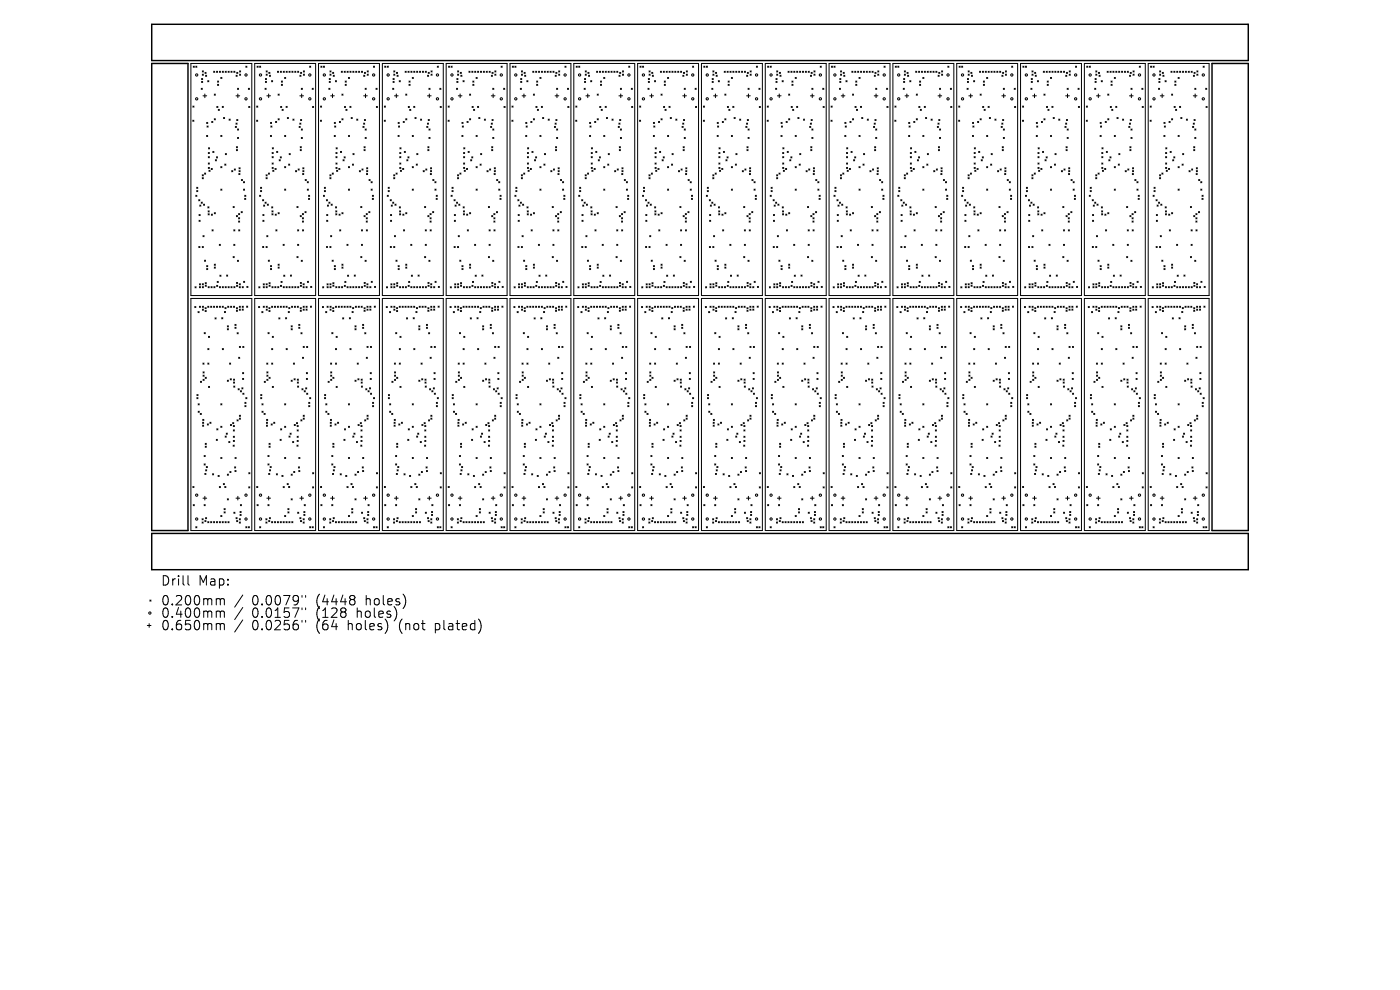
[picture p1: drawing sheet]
<svg xmlns="http://www.w3.org/2000/svg" width="297mm" height="210mm" viewBox="0 0 297 210" stroke-linecap="round" stroke-linejoin="round" font-family="sans-serif">
<defs><g id="words">
<g font-size="2.8">
<text x="34" y="124.5">Drill</text>
<text x="42" y="124.5">Map:</text>
<text x="34" y="128.7">0.200mm</text>
<text x="34" y="131.3">0.400mm</text>
<text x="53.5" y="128.7">0.0079&quot;</text>
<text x="53.5" y="131.3">0.0157&quot;</text>
<text x="67.2" y="128.7">(4448</text>
<text x="67.2" y="131.3">(128</text>
<text x="76" y="131.3">holes)</text>
<text x="77.9" y="128.7">holes)</text>
<text x="34" y="134">0.650mm</text>
<text x="53.5" y="134">0.0256&quot;</text>
<text x="67.2" y="134">(64</text>
<text x="74.1" y="134">holes)</text>
<text x="85.1" y="134">(not</text>
<text x="92.9" y="134">plated)</text>
</g>
</g></defs>
<g fill="none" stroke="#000" stroke-width=".21">
<path d="M40.5 13.5h12.9v49.2h-12.9zM41 14l.2 .3M41.2 14l-.2 .3M41.5 14l.3 .3M41.8 14l-.3 .3M42.7 18.7l.2 .3M42.8 16.6l.2 .3M42.8 17.3l.2 .2M42.9 15l.3 .3M42.9 15.7l.3 .3M42.9 18.7l-.2 .3M43 16.6l-.2 .3"/>
<path d="M43 17.3l-.2 .2M43.2 15l-.3 .3M43.2 15.7l-.3 .3M43.5 19.9v.8M43.5 15.3l.2 .3M43.6 16l.2 .2M43.7 15.3l-.2 .3M43.8 16l-.2 .2M44.1 17.1l.2 .3M44.3 17.1l-.2 .3M45.3 15.1l.3 .3M45.5 20l.2 .2"/>
<path d="M45.6 15.1l-.3 .3M45.7 20l-.2 .2M45.9 15.1l.3 .3M46.1 17.2l.3 .2M46.1 17.9l.3 .2M46.2 15.1l-.3 .3M46.4 17.2l-.3 .2M46.4 17.9l-.3 .2M46.5 15.1l.3 .3M46.8 15.1l-.3 .3M46.8 16.4l.3 .3M47.1 16.4l-.3 .3"/>
<path d="M47.2 15.1l.2 .3M47.4 15.1l-.2 .3M47.8 15.1l.2 .3M48 15.1l-.2 .3M48.4 15.1l.2 .3M48.6 15.1l-.2 .3M49 15.1l.2 .3M49.2 15.1l-.2 .3M49.6 15.1l.2 .3M49.8 15.1l-.2 .3M50.1 16l.2 .2M50.2 15.3l.3 .3"/>
<path d="M50.3 16l-.2 .2M50.4 18.7l.2 .3M50.5 15.3l-.3 .3M50.5 19.9v.8M50.6 18.7l-.2 .3M50.8 15l.3 .3M50.8 15.7l.3 .3M51.1 15l-.3 .3M51.1 15.7l-.3 .3M52.1 14l.3 .3M52.4 14l-.3 .3M52.7 18.7l.2 .3"/>
<path d="M52.9 18.7l-.2 .3M54 13.5h13v49.2h-13zM54.5 14l.3 .3M54.8 14l-.3 .3M55.1 14l.2 .3M55.3 14l-.2 .3M56.2 18.7l.3 .3M56.3 16.6l.2 .3M56.3 17.3l.2 .2M56.5 15l.2 .3M56.5 15.7l.2 .3M56.5 18.7l-.3 .3"/>
<path d="M56.5 16.6l-.2 .3M56.5 17.3l-.2 .2M56.7 15l-.2 .3M56.7 15.7l-.2 .3M57 19.9v.8M57 15.3l.3 .3M57.1 16l.3 .2M57.3 15.3l-.3 .3M57.4 16l-.3 .2M57.6 17.1l.2 .3M57.8 17.1l-.2 .3M58.9 15.1l.2 .3"/>
<path d="M59 20l.2 .2M59.1 15.1l-.2 .3M59.2 20l-.2 .2M59.5 15.1l.2 .3M59.7 17.2l.2 .2M59.7 17.9l.2 .2M59.7 15.1l-.2 .3M59.9 17.2l-.2 .2M59.9 17.9l-.2 .2M60.1 15.1l.2 .3M60.3 15.1l-.2 .3M60.4 16.4l.2 .3"/>
<path d="M60.6 16.4l-.2 .3M60.7 15.1l.2 .3M60.9 15.1l-.2 .3M61.3 15.1l.2 .3M61.5 15.1l-.2 .3M61.9 15.1l.3 .3M62.2 15.1l-.3 .3M62.5 15.1l.3 .3M62.8 15.1l-.3 .3M63.1 15.1l.3 .3M63.4 15.1l-.3 .3M63.6 16l.3 .2"/>
<path d="M63.8 15.3l.2 .3M63.9 16l-.3 .2M63.9 18.7l.3 .3M64 15.3l-.2 .3M64 19.9v.8M64.2 18.7l-.3 .3M64.4 15l.2 .3M64.4 15.7l.2 .3M64.6 15.7l-.2 .3M64.6 15l-.2 .3M65.7 14l.2 .3M65.9 14l-.2 .3"/>
<path d="M66.2 18.7l.3 .3M66.5 18.7l-.3 .3M67.6 13.5h12.9v49.2h-12.9zM68.1 14l.2 .3M68.3 14l-.2 .3M68.6 14l.3 .3M68.9 14l-.3 .3M69.8 18.7l.2 .3M69.8 16.6l.3 .3M69.8 17.3l.3 .2M70 15l.2 .3M70 15.7l.2 .3"/>
<path d="M70 18.7l-.2 .3M70.1 16.6l-.3 .3M70.1 17.3l-.3 .2M70.2 15l-.2 .3M70.2 15.7l-.2 .3M70.5 19.9v.8M70.6 15.3l.2 .3M70.7 16l.2 .2M70.8 15.3l-.2 .3M70.9 16l-.2 .2M71.1 17.1l.3 .3M71.4 17.1l-.3 .3"/>
<path d="M72.4 15.1l.2 .3M72.5 20l.3 .2M72.6 15.1l-.2 .3M72.8 20l-.3 .2M73 15.1l.3 .3M73.2 17.2l.3 .2M73.2 17.9l.3 .2M73.3 15.1l-.3 .3M73.5 17.2l-.3 .2M73.5 17.9l-.3 .2M73.6 15.1l.3 .3M73.9 15.1l-.3 .3"/>
<path d="M73.9 16.4l.3 .3M74.2 16.4l-.3 .3M74.2 15.1l.3 .3M74.5 15.1l-.3 .3M74.8 15.1l.3 .3M75.1 15.1l-.3 .3M75.5 15.1l.2 .3M75.7 15.1l-.2 .3M76.1 15.1l.2 .3M76.3 15.1l-.2 .3M76.7 15.1l.2 .3M76.9 15.1l-.2 .3"/>
<path d="M77.2 16l.2 .2M77.3 15.3l.2 .3M77.4 16l-.2 .2M77.5 18.7l.2 .3M77.5 15.3l-.2 .3M77.5 19.9v.8M77.7 18.7l-.2 .3M77.9 15l.2 .3M77.9 15.7l.2 .3M78.1 15.7l-.2 .3M78.1 15l-.2 .3M79.2 14l.3 .3"/>
<path d="M79.5 14l-.3 .3M79.8 18.7l.2 .3M80 18.7l-.2 .3M81.1 13.5h12.9v49.2h-12.9zM81.6 14l.3 .3M81.9 14l-.3 .3M82.1 14l.3 .3M82.4 14l-.3 .3M83.3 18.7l.2 .3M83.4 16.6l.2 .3M83.4 17.3l.2 .2M83.5 15l.3 .3"/>
<path d="M83.5 15.7l.3 .3M83.5 18.7l-.2 .3M83.6 16.6l-.2 .3M83.6 17.3l-.2 .2M83.8 15l-.3 .3M83.8 15.7l-.3 .3M84.1 19.9v.8M84.1 15.3l.2 .3M84.2 16l.3 .2M84.3 15.3l-.2 .3M84.5 16l-.3 .2M84.7 17.1l.2 .3"/>
<path d="M84.9 17.1l-.2 .3M85.9 15.1l.3 .3M86.1 20l.2 .2M86.2 15.1l-.3 .3M86.3 20l-.2 .2M86.5 15.1l.3 .3M86.8 17.2l.2 .2M86.8 17.9l.2 .2M86.8 15.1l-.3 .3M87 17.2l-.2 .2M87 17.9l-.2 .2M87.2 15.1l.2 .3"/>
<path d="M87.4 15.1l-.2 .3M87.5 16.4l.2 .3M87.7 16.4l-.2 .3M87.8 15.1l.2 .3M88 15.1l-.2 .3M88.4 15.1l.2 .3M88.6 15.1l-.2 .3M89 15.1l.2 .3M89.2 15.1l-.2 .3M89.6 15.1l.2 .3M89.8 15.1l-.2 .3M90.2 15.1l.3 .3"/>
<path d="M90.5 15.1l-.3 .3M90.7 16l.2 .2M90.8 15.3l.3 .3M90.9 16l-.2 .2M91 18.7l.2 .3M91.1 15.3l-.3 .3M91.1 19.9v.8M91.2 18.7l-.2 .3M91.4 15l.3 .3M91.4 15.7l.3 .3M91.7 15l-.3 .3M91.7 15.7l-.3 .3"/>
<path d="M92.8 14l.2 .3M93 14l-.2 .3M93.3 18.7l.2 .3M93.5 18.7l-.2 .3M94.7 13.5h12.9v49.2h-12.9zM95.1 14l.3 .3M95.4 14l-.3 .3M95.7 14l.2 .3M95.9 14l-.2 .3M96.8 18.7l.3 .3M96.9 16.6l.3 .3M96.9 17.3l.3 .2"/>
<path d="M97.1 15l.2 .3M97.1 15.7l.2 .3M97.1 18.7l-.3 .3M97.2 16.6l-.3 .3M97.2 17.3l-.3 .2M97.3 15l-.2 .3M97.3 15.7l-.2 .3M97.6 19.9v.8M97.6 15.3l.3 .3M97.8 16l.2 .2M97.9 15.3l-.3 .3M98 16l-.2 .2"/>
<path d="M98.2 17.1l.3 .3M98.5 17.1l-.3 .3M99.5 15.1l.2 .3M99.6 20l.3 .2M99.7 15.1l-.2 .3M99.9 20l-.3 .2M100.1 15.1l.2 .3M100.3 17.2l.2 .2M100.3 17.9l.2 .2M100.3 15.1l-.2 .3M100.5 17.2l-.2 .2M100.5 17.9l-.2 .2"/>
<path d="M100.7 15.1l.2 .3M100.9 15.1l-.2 .3M101 16.4l.2 .3M101.2 16.4l-.2 .3M101.3 15.1l.3 .3M101.6 15.1l-.3 .3M101.9 15.1l.3 .3M102.2 15.1l-.3 .3M102.5 15.1l.3 .3M102.8 15.1l-.3 .3M103.1 15.1l.3 .3M103.4 15.1l-.3 .3"/>
<path d="M103.8 15.1l.2 .3M104 15.1l-.2 .3M104.2 16l.3 .2M104.4 15.3l.2 .3M104.5 16l-.3 .2M104.5 18.7l.3 .3M104.6 15.3l-.2 .3M104.6 19.9v.8M104.8 18.7l-.3 .3M105 15l.2 .3M105 15.7l.2 .3M105.2 15l-.2 .3"/>
<path d="M105.2 15.7l-.2 .3M106.3 14l.2 .3M106.5 14l-.2 .3M106.8 18.7l.3 .3M107.1 18.7l-.3 .3M108.2 13.5h12.9v49.2h-12.9zM108.7 14l.2 .3M108.9 14l-.2 .3M109.2 14l.3 .3M109.5 14l-.3 .3M110.4 18.7l.2 .3M110.5 16.6l.2 .3"/>
<path d="M110.5 17.3l.2 .2M110.6 15l.3 .3M110.6 15.7l.3 .3M110.6 18.7l-.2 .3M110.7 16.6l-.2 .3M110.7 17.3l-.2 .2M110.9 15l-.3 .3M110.9 15.7l-.3 .3M111.2 19.9v.8M111.2 15.3l.2 .3M111.3 16l.2 .2M111.4 15.3l-.2 .3"/>
<path d="M111.5 16l-.2 .2M111.8 17.1l.2 .3M112 17.1l-.2 .3M113 15.1l.3 .3M113.1 20l.3 .2M113.3 15.1l-.3 .3M113.4 20l-.3 .2M113.6 15.1l.3 .3M113.8 17.2l.3 .2M113.8 17.9l.3 .2M113.9 15.1l-.3 .3M114.1 17.2l-.3 .2"/>
<path d="M114.1 17.9l-.3 .2M114.2 15.1l.3 .3M114.5 15.1l-.3 .3M114.5 16.4l.3 .3M114.8 16.4l-.3 .3M114.9 15.1l.2 .3M115.1 15.1l-.2 .3M115.5 15.1l.2 .3M115.7 15.1l-.2 .3M116.1 15.1l.2 .3M116.3 15.1l-.2 .3M116.7 15.1l.2 .3"/>
<path d="M116.9 15.1l-.2 .3M117.3 15.1l.2 .3M117.5 15.1l-.2 .3M117.8 16l.2 .2M117.9 15.3l.3 .3M118 16l-.2 .2M118.1 18.7l.2 .3M118.2 15.3l-.3 .3M118.2 19.9v.8M118.3 18.7l-.2 .3M118.5 15l.3 .3M118.5 15.7l.3 .3"/>
<path d="M118.8 15l-.3 .3M118.8 15.7l-.3 .3M119.8 14l.3 .3M120.1 14l-.3 .3M120.4 18.7l.2 .3M120.6 18.7l-.2 .3M121.7 13.5h13v49.2h-13zM122.2 14l.3 .3M122.5 14l-.3 .3M122.8 14l.2 .3M123 14l-.2 .3M123.9 18.7l.3 .3"/>
<path d="M124 16.6l.2 .3M124 17.3l.2 .2M124.1 15l.3 .3M124.1 15.7l.3 .3M124.2 18.7l-.3 .3M124.2 16.6l-.2 .3M124.2 17.3l-.2 .2M124.4 15.7l-.3 .3M124.4 15l-.3 .3M124.7 19.9v.8M124.7 15.3l.3 .3M124.8 16l.3 .2"/>
<path d="M125 15.3l-.3 .3M125.1 16l-.3 .2M125.3 17.1l.2 .3M125.5 17.1l-.2 .3M126.6 15.1l.2 .3M126.7 20l.2 .2M126.8 15.1l-.2 .3M126.9 20l-.2 .2M127.2 15.1l.2 .3M127.4 17.2l.2 .2M127.4 17.9l.2 .2M127.4 15.1l-.2 .3"/>
<path d="M127.6 17.9l-.2 .2M127.6 17.2l-.2 .2M127.8 15.1l.2 .3M128 15.1l-.2 .3M128.1 16.4l.2 .3M128.3 16.4l-.2 .3M128.4 15.1l.2 .3M128.6 15.1l-.2 .3M129 15.1l.2 .3M129.2 15.1l-.2 .3M129.6 15.1l.3 .3M129.9 15.1l-.3 .3"/>
<path d="M130.2 15.1l.3 .3M130.5 15.1l-.3 .3M130.8 15.1l.3 .3M131.1 15.1l-.3 .3M131.3 16l.3 .2M131.5 15.3l.2 .3M131.6 16l-.3 .2M131.6 18.7l.3 .3M131.7 15.3l-.2 .3M131.7 19.9v.8M131.9 18.7l-.3 .3M132 15l.3 .3"/>
<path d="M132 15.7l.3 .3M132.3 15l-.3 .3M132.3 15.7l-.3 .3M133.4 14l.2 .3M133.6 14l-.2 .3M133.9 18.7l.3 .3M134.2 18.7l-.3 .3M135.3 13.5h12.9v49.2h-12.9zM135.8 14l.2 .3M136 14l-.2 .3M136.3 14l.2 .3M136.5 14l-.2 .3"/>
<path d="M137.5 18.7l.2 .3M137.5 16.6l.3 .3M137.5 17.3l.3 .2M137.7 15l.2 .3M137.7 15.7l.2 .3M137.7 18.7l-.2 .3M137.8 16.6l-.3 .3M137.8 17.3l-.3 .2M137.9 15.7l-.2 .3M137.9 15l-.2 .3M138.2 19.9v.8M138.3 15.3l.2 .3"/>
<path d="M138.4 16l.2 .2M138.5 15.3l-.2 .3M138.6 16l-.2 .2M138.8 17.1l.3 .3M139.1 17.1l-.3 .3M140.1 15.1l.2 .3M140.2 20l.3 .2M140.3 15.1l-.2 .3M140.5 20l-.3 .2M140.7 15.1l.2 .3M140.9 17.2l.3 .2M140.9 17.9l.3 .2"/>
<path d="M140.9 15.1l-.2 .3M141.2 17.2l-.3 .2M141.2 17.9l-.3 .2M141.3 15.1l.3 .3M141.6 15.1l-.3 .3M141.6 16.4l.3 .3M141.9 16.4l-.3 .3M141.9 15.1l.3 .3M142.2 15.1l-.3 .3M142.5 15.1l.3 .3M142.8 15.1l-.3 .3M143.2 15.1l.2 .3"/>
<path d="M143.4 15.1l-.2 .3M143.8 15.1l.2 .3M144 15.1l-.2 .3M144.4 15.1l.2 .3M144.6 15.1l-.2 .3M144.8 16l.3 .2M145 15.3l.2 .3M145.1 16l-.3 .2M145.1 18.7l.3 .3M145.2 15.3l-.2 .3M145.2 19.9v.8M145.4 18.7l-.3 .3"/>
<path d="M145.6 15l.2 .3M145.6 15.7l.2 .3M145.8 15l-.2 .3M145.8 15.7l-.2 .3M146.9 14l.3 .3M147.2 14l-.3 .3M147.5 18.7l.2 .3M147.7 18.7l-.2 .3M148.8 13.5h12.9v49.2h-12.9zM149.3 14l.2 .3M149.5 14l-.2 .3M149.8 14l.3 .3"/>
<path d="M150.1 14l-.3 .3M151 18.7l.2 .3M151.1 16.6l.2 .3M151.1 17.3l.2 .2M151.2 15l.3 .3M151.2 15.7l.3 .3M151.2 18.7l-.2 .3M151.3 16.6l-.2 .3M151.3 17.3l-.2 .2M151.5 15.7l-.3 .3M151.5 15l-.3 .3M151.8 19.9v.8"/>
<path d="M151.8 15.3l.2 .3M151.9 16l.3 .2M152 15.3l-.2 .3M152.2 16l-.3 .2M152.4 17.1l.2 .3M152.6 17.1l-.2 .3M153.6 15.1l.3 .3M153.8 20l.2 .2M153.9 15.1l-.3 .3M154 20l-.2 .2M154.2 15.1l.3 .3M154.5 17.2l.2 .2"/>
<path d="M154.5 17.9l.2 .2M154.5 15.1l-.3 .3M154.7 17.9l-.2 .2M154.7 17.2l-.2 .2M154.9 15.1l.2 .3M155.1 15.1l-.2 .3M155.1 16.4l.3 .3M155.4 16.4l-.3 .3M155.5 15.1l.2 .3M155.7 15.1l-.2 .3M156.1 15.1l.2 .3M156.3 15.1l-.2 .3"/>
<path d="M156.7 15.1l.2 .3M156.9 15.1l-.2 .3M157.3 15.1l.2 .3M157.5 15.1l-.2 .3M157.9 15.1l.3 .3M158.2 15.1l-.3 .3M158.4 16l.2 .2M158.5 15.3l.3 .3M158.6 16l-.2 .2M158.7 18.7l.2 .3M158.8 15.3l-.3 .3M158.8 19.9v.8"/>
<path d="M158.9 18.7l-.2 .3M159.1 15l.3 .3M159.1 15.7l.3 .3M159.4 15l-.3 .3M159.4 15.7l-.3 .3M160.5 14l.2 .3M160.7 14l-.2 .3M161 18.7l.2 .3M161.2 18.7l-.2 .3M162.3 13.5h13v49.2h-13zM162.8 14l.3 .3M163.1 14l-.3 .3"/>
<path d="M163.4 14l.2 .3M163.6 14l-.2 .3M164.5 18.7l.3 .3M164.6 16.6l.3 .3M164.6 17.3l.3 .2M164.8 15l.2 .3M164.8 15.7l.2 .3M164.8 18.7l-.3 .3M164.9 16.6l-.3 .3M164.9 17.3l-.3 .2M165 15.7l-.2 .3M165 15l-.2 .3"/>
<path d="M165.3 19.9v.8M165.3 15.3l.3 .3M165.5 16l.2 .2M165.6 15.3l-.3 .3M165.7 16l-.2 .2M165.9 17.1l.3 .3M166.2 17.1l-.3 .3M167.2 15.1l.2 .3M167.3 20l.2 .2M167.4 15.1l-.2 .3M167.5 20l-.2 .2M167.8 15.1l.2 .3"/>
<path d="M168 17.2l.2 .2M168 17.9l.2 .2M168 15.1l-.2 .3M168.2 17.2l-.2 .2M168.2 17.9l-.2 .2M168.4 15.1l.2 .3M168.6 15.1l-.2 .3M168.7 16.4l.2 .3M168.9 16.4l-.2 .3M169 15.1l.2 .3M169.2 15.1l-.2 .3M169.6 15.1l.3 .3"/>
<path d="M169.9 15.1l-.3 .3M170.2 15.1l.3 .3M170.5 15.1l-.3 .3M170.8 15.1l.3 .3M171.1 15.1l-.3 .3M171.5 15.1l.2 .3M171.7 15.1l-.2 .3M171.9 16l.3 .2M172.1 15.3l.2 .3M172.2 16l-.3 .2M172.2 18.7l.3 .3M172.3 15.3l-.2 .3"/>
<path d="M172.3 19.9v.8M172.5 18.7l-.3 .3M172.7 15l.2 .3M172.7 15.7l.2 .3M172.9 15l-.2 .3M172.9 15.7l-.2 .3M174 14l.2 .3M174.2 14l-.2 .3M174.5 18.7l.3 .3M174.8 18.7l-.3 .3M175.9 13.5h12.9v49.2h-12.9zM176.4 14l.2 .3"/>
<path d="M176.6 14l-.2 .3M176.9 14l.3 .3M177.2 14l-.3 .3M178.1 18.7l.2 .3M178.2 16.6l.2 .3M178.2 17.3l.2 .2M178.3 15l.2 .3M178.3 15.7l.2 .3M178.3 18.7l-.2 .3M178.4 16.6l-.2 .3M178.4 17.3l-.2 .2M178.5 15.7l-.2 .3"/>
<path d="M178.5 15l-.2 .3M178.8 19.9v.8M178.9 15.3l.2 .3M179 16l.2 .2M179.1 15.3l-.2 .3M179.2 16l-.2 .2M179.5 17.1l.2 .3M179.7 17.1l-.2 .3M180.7 15.1l.3 .3M180.8 20l.3 .2M181 15.1l-.3 .3M181.1 20l-.3 .2"/>
<path d="M181.3 15.1l.3 .3M181.5 17.2l.3 .2M181.5 17.9l.3 .2M181.6 15.1l-.3 .3M181.8 17.9l-.3 .2M181.8 17.2l-.3 .2M181.9 15.1l.3 .3M182.2 15.1l-.3 .3M182.2 16.4l.3 .3M182.5 16.4l-.3 .3M182.5 15.1l.3 .3M182.8 15.1l-.3 .3"/>
<path d="M183.2 15.1l.2 .3M183.4 15.1l-.2 .3M183.8 15.1l.2 .3M184 15.1l-.2 .3M184.4 15.1l.2 .3M184.6 15.1l-.2 .3M185 15.1l.2 .3M185.2 15.1l-.2 .3M185.5 16l.2 .2M185.6 15.3l.2 .3M185.7 16l-.2 .2M185.8 18.7l.2 .3"/>
<path d="M185.8 15.3l-.2 .3M185.8 19.9v.8M186 18.7l-.2 .3M186.2 15l.2 .3M186.2 15.7l.2 .3M186.4 15l-.2 .3M186.4 15.7l-.2 .3M187.5 14l.3 .3M187.8 14l-.3 .3M188.1 18.7l.2 .3M188.3 18.7l-.2 .3M189.4 13.5h12.9v49.2h-12.9z"/>
<path d="M189.9 14l.3 .3M190.2 14l-.3 .3M190.5 14l.2 .3M190.7 14l-.2 .3M191.6 18.7l.3 .3M191.7 16.6l.2 .3M191.7 17.3l.2 .2M191.8 15l.3 .3M191.8 15.7l.3 .3M191.9 18.7l-.3 .3M191.9 16.6l-.2 .3M191.9 17.3l-.2 .2"/>
<path d="M192.1 15.7l-.3 .3M192.1 15l-.3 .3M192.4 19.9v.8M192.4 15.3l.3 .3M192.5 16l.3 .2M192.7 15.3l-.3 .3M192.8 16l-.3 .2M193 17.1l.2 .3M193.2 17.1l-.2 .3M194.2 15.1l.3 .3M194.4 20l.2 .2M194.5 15.1l-.3 .3"/>
<path d="M194.6 20l-.2 .2M194.9 15.1l.2 .3M195.1 17.2l.2 .2M195.1 17.9l.2 .2M195.1 15.1l-.2 .3M195.3 17.9l-.2 .2M195.3 17.2l-.2 .2M195.5 15.1l.2 .3M195.7 15.1l-.2 .3M195.8 16.4l.2 .3M196 16.4l-.2 .3M196.1 15.1l.2 .3"/>
<path d="M196.3 15.1l-.2 .3M196.7 15.1l.2 .3M196.9 15.1l-.2 .3M197.3 15.1l.2 .3M197.5 15.1l-.2 .3M197.9 15.1l.3 .3M198.2 15.1l-.3 .3M198.5 15.1l.3 .3M198.8 15.1l-.3 .3M199 16l.2 .2M199.1 15.3l.3 .3M199.2 16l-.2 .2"/>
<path d="M199.3 18.7l.2 .3M199.4 15.3l-.3 .3M199.4 19.9v.8M199.5 18.7l-.2 .3M199.7 15l.3 .3M199.7 15.7l.3 .3M200 15l-.3 .3M200 15.7l-.3 .3M201.1 14l.2 .3M201.3 14l-.2 .3M201.6 18.7l.3 .3M201.9 18.7l-.3 .3"/>
<path d="M203 13.5h12.9v49.2h-12.9zM203.5 14l.2 .3M203.7 14l-.2 .3M204 14l.2 .3M204.2 14l-.2 .3M205.2 18.7l.2 .3M205.2 16.6l.3 .3M205.2 17.3l.3 .2M205.4 15l.2 .3M205.4 15.7l.2 .3M205.4 18.7l-.2 .3M205.5 16.6l-.3 .3"/>
<path d="M205.5 17.3l-.3 .2M205.6 15.7l-.2 .3M205.6 15l-.2 .3M205.9 19.9v.8M205.9 15.3l.3 .3M206.1 16l.2 .2M206.2 15.3l-.3 .3M206.3 16l-.2 .2M206.5 17.1l.3 .3M206.8 17.1l-.3 .3M207.8 15.1l.2 .3M207.9 20l.3 .2"/>
<path d="M208 15.1l-.2 .3M208.2 20l-.3 .2M208.4 15.1l.2 .3M208.6 17.2l.3 .2M208.6 17.9l.3 .2M208.6 15.1l-.2 .3M208.9 17.9l-.3 .2M208.9 17.2l-.3 .2M209 15.1l.3 .3M209.3 15.1l-.3 .3M209.3 16.4l.2 .3M209.5 16.4l-.2 .3"/>
<path d="M209.6 15.1l.3 .3M209.9 15.1l-.3 .3M210.2 15.1l.3 .3M210.5 15.1l-.3 .3M210.8 15.1l.3 .3M211.1 15.1l-.3 .3M211.5 15.1l.2 .3M211.7 15.1l-.2 .3M212.1 15.1l.2 .3M212.3 15.1l-.2 .3M212.5 16l.3 .2M212.7 15.3l.2 .3"/>
<path d="M212.8 16l-.3 .2M212.8 18.7l.3 .3M212.9 15.3l-.2 .3M212.9 19.9v.8M213.1 18.7l-.3 .3M213.3 15l.2 .3M213.3 15.7l.2 .3M213.5 15l-.2 .3M213.5 15.7l-.2 .3M214.6 14l.3 .3M214.9 14l-.3 .3M215.2 18.7l.2 .3"/>
<path d="M215.4 18.7l-.2 .3M216.5 13.5h12.9v49.2h-12.9zM217 14l.2 .3M217.2 14l-.2 .3M217.5 14l.3 .3M217.8 14l-.3 .3M218.7 18.7l.2 .3M218.8 16.6l.2 .3M218.8 17.3l.2 .2M218.9 15l.3 .3M218.9 15.7l.3 .3M218.9 18.7l-.2 .3"/>
<path d="M219 16.6l-.2 .3M219 17.3l-.2 .2M219.2 15.7l-.3 .3M219.2 15l-.3 .3M219.5 19.9v.8M219.5 15.3l.2 .3M219.6 16l.3 .2M219.7 15.3l-.2 .3M219.9 16l-.3 .2M220.1 17.1l.2 .3M220.3 17.1l-.2 .3M221.3 15.1l.3 .3"/>
<path d="M221.5 20l.2 .2M221.6 15.1l-.3 .3M221.7 20l-.2 .2M221.9 15.1l.3 .3M222.2 17.2l.2 .2M222.2 17.9l.2 .2M222.2 15.1l-.3 .3M222.4 17.9l-.2 .2M222.4 17.2l-.2 .2M222.6 15.1l.2 .3M222.8 15.1l-.2 .3M222.8 16.4l.3 .3"/>
<path d="M223.1 16.4l-.3 .3M223.2 15.1l.2 .3M223.4 15.1l-.2 .3M223.8 15.1l.2 .3M224 15.1l-.2 .3M224.4 15.1l.2 .3M224.6 15.1l-.2 .3M225 15.1l.2 .3M225.2 15.1l-.2 .3M225.6 15.1l.3 .3M225.9 15.1l-.3 .3M226.1 16l.2 .2"/>
<path d="M226.2 15.3l.3 .3M226.3 16l-.2 .2M226.4 18.7l.2 .3M226.5 15.3l-.3 .3M226.5 19.9v.8M226.6 18.7l-.2 .3M226.8 15l.3 .3M226.8 15.7l.3 .3M227.1 15l-.3 .3M227.1 15.7l-.3 .3M228.2 14l.2 .3M228.4 14l-.2 .3"/>
<path d="M228.7 18.7l.2 .3M228.9 18.7l-.2 .3M230 13.5h13v49.2h-13zM230.5 14l.3 .3M230.8 14l-.3 .3M231.1 14l.2 .3M231.3 14l-.2 .3M232.2 18.7l.3 .3M232.3 16.6l.2 .3M232.3 17.3l.2 .2M232.5 15l.2 .3M232.5 15.7l.2 .3"/>
<path d="M232.5 18.7l-.3 .3M232.5 16.6l-.2 .3M232.5 17.3l-.2 .2M232.7 15.7l-.2 .3M232.7 15l-.2 .3M233 19.9v.8M233 15.3l.3 .3M233.2 16l.2 .2M233.3 15.3l-.3 .3M233.4 16l-.2 .2M233.6 17.1l.3 .3M233.9 17.1l-.3 .3"/>
<path d="M234.9 15.1l.2 .3M235 20l.2 .2M235.1 15.1l-.2 .3M235.2 20l-.2 .2M235.5 15.1l.2 .3M235.7 17.2l.2 .2M235.7 17.9l.2 .2M235.7 15.1l-.2 .3M235.9 17.2l-.2 .2M235.9 17.9l-.2 .2M236.1 15.1l.2 .3M236.3 15.1l-.2 .3"/>
<path d="M236.4 16.4l.2 .3M236.6 16.4l-.2 .3M236.7 15.1l.2 .3M236.9 15.1l-.2 .3M237.3 15.1l.3 .3M237.6 15.1l-.3 .3M237.9 15.1l.3 .3M238.2 15.1l-.3 .3M238.5 15.1l.3 .3M238.8 15.1l-.3 .3M239.1 15.1l.3 .3M239.4 15.1l-.3 .3"/>
<path d="M239.6 16l.3 .2M239.8 15.3l.2 .3M239.9 16l-.3 .2M239.9 18.7l.3 .3M240 15.3l-.2 .3M240 19.9v.8M240.2 18.7l-.3 .3M240.4 15l.2 .3M240.4 15.7l.2 .3M240.6 15l-.2 .3M240.6 15.7l-.2 .3M241.7 14l.2 .3"/>
<path d="M241.9 14l-.2 .3M242.2 18.7l.3 .3M242.5 18.7l-.3 .3M243.6 13.5h12.9v49.2h-12.9zM244.1 14l.2 .3M244.3 14l-.2 .3M244.6 14l.3 .3M244.9 14l-.3 .3M245.8 18.7l.2 .3M245.8 16.6l.3 .3M245.8 17.3l.3 .2M246 15l.2 .3"/>
<path d="M246 15.7l.2 .3M246 18.7l-.2 .3M246.1 16.6l-.3 .3M246.1 17.3l-.3 .2M246.2 15.7l-.2 .3M246.2 15l-.2 .3M246.5 19.9v.8M246.6 15.3l.2 .3M246.7 16l.2 .2M246.8 15.3l-.2 .3M246.9 16l-.2 .2M247.2 17.1l.2 .3"/>
<path d="M247.4 17.1l-.2 .3M248.4 15.1l.2 .3M248.5 20l.3 .2M248.6 15.1l-.2 .3M248.8 20l-.3 .2M249 15.1l.3 .3M249.2 17.2l.3 .2M249.2 17.9l.3 .2M249.3 15.1l-.3 .3M249.5 17.9l-.3 .2M249.5 17.2l-.3 .2M249.6 15.1l.3 .3"/>
<path d="M249.9 15.1l-.3 .3M249.9 16.4l.3 .3M250.2 16.4l-.3 .3M250.2 15.1l.3 .3M250.5 15.1l-.3 .3M250.9 15.1l.2 .3M251.1 15.1l-.2 .3M251.5 15.1l.2 .3M251.7 15.1l-.2 .3M252.1 15.1l.2 .3M252.3 15.1l-.2 .3M252.7 15.1l.2 .3"/>
<path d="M252.9 15.1l-.2 .3M253.2 16l.2 .2M253.3 15.3l.2 .3M253.4 16l-.2 .2M253.5 18.7l.2 .3M253.5 15.3l-.2 .3M253.5 19.9v.8M253.7 18.7l-.2 .3M253.9 15l.2 .3M253.9 15.7l.2 .3M254.1 15l-.2 .3M254.1 15.7l-.2 .3"/>
<path d="M255.2 14l.3 .3M255.5 14l-.3 .3M255.8 18.7l.2 .3M256 18.7l-.2 .3M40.9 25.5l.2 .2M40.9 22.5l.3 .2M41.1 25.5l-.2 .2M41.2 22.5l-.3 .2M41.7 39.7l.3 .3M42 39.7l-.3 .3M42.9 37.1l.2 .2M42.9 37.7l.2 .2"/>
<path d="M43.1 20.3h.8M43.1 37.1l-.2 .2M43.1 37.7l-.2 .2M43.4 36.7l.2 .2M43.6 36.7l-.2 .2M43.8 28.7l.3 .3M43.8 26l.3 .2M43.9 26.7l.3 .3M44.1 28.7l-.3 .3M44.1 26l-.3 .2M44.2 26.7l-.3 .3M44.2 32.3l.2 .3"/>
<path d="M44.2 33.2l.2 .3M44.2 34.6l.2 .2M44.2 35.5l.2 .2M44.2 31.3l.3 .3M44.3 36.1l.3 .3M44.4 32.3l-.2 .3M44.4 33.2l-.2 .3M44.4 34.6l-.2 .2M44.4 35.5l-.2 .2M44.5 31.3l-.3 .3M44.6 36.1l-.3 .3M44.8 35.7l.2 .3"/>
<path d="M44.9 25.8l.3 .2M45 35.7l-.2 .3M45.1 32.1l.3 .3M45.2 25.8l-.3 .2M45.4 32.1l-.3 .3M45.5 25.2l.2 .2M45.7 33.9l.2 .2M45.7 25.2l-.2 .2M45.9 33.3l.3 .2M45.9 33.9l-.2 .2M46 22.6l.2 .2M46.2 33.3l-.3 .2"/>
<path d="M46.2 22.6l-.2 .2M46.3 23.2l.2 .2M46.5 23.2l-.2 .2M46.8 28.7l.3 .3M46.8 35.3l.3 .3M47.1 28.7l-.3 .3M47.1 35.3l-.3 .3M47.1 22.6l.3 .2M47.4 22.6l-.3 .2M47.4 24.9l.3 .3M47.7 24.9l-.3 .3M47.7 34.8l.2 .2"/>
<path d="M47.8 32.6l.2 .2M47.9 34.8l-.2 .2M48 32.6l-.2 .2M48.6 25.3l.2 .2M48.8 25.3l-.2 .2M49.2 36.2l.2 .2M49.4 36.2l-.2 .2M49.7 35.8l.2 .3M49.9 26.8l.3 .2M49.9 35.8l-.2 .3M50.1 26.1l.2 .3M50.1 20.3h.8"/>
<path d="M50.1 31.7l.3 .3M50.1 31.1l.3 .3M50.2 26.8l-.3 .2M50.2 25.3l.3 .3M50.3 26.1l-.2 .3M50.4 29.1l.2 .3M50.4 27.4l.2 .2M50.4 31.1l-.3 .3M50.4 31.7l-.3 .3M50.5 25.3l-.3 .3M50.6 29.1l-.2 .3M50.6 27.4l-.2 .2"/>
<path d="M50.7 36.8l.2 .2M50.7 35.6l.2 .2M50.7 36.2l.2 .2M50.9 36.8l-.2 .2M50.9 36.2l-.2 .2M50.9 35.6l-.2 .2M51.2 38.1l.2 .2M51.4 38.1l-.2 .2M51.6 38.5l.3 .3M51.9 38.5l-.3 .3M52.8 22.6l.2 .2M53 22.6l-.2 .2"/>
<path d="M54.4 25.5l.3 .2M54.5 22.5l.2 .2M54.7 25.5l-.3 .2M54.7 22.5l-.2 .2M55.3 39.7l.2 .3M55.5 39.7l-.2 .3M56.4 37.1l.3 .2M56.4 37.7l.3 .2M56.6 20.3h.8M56.7 37.1l-.3 .2M56.7 37.7l-.3 .2M56.9 36.7l.3 .2"/>
<path d="M57.2 36.7l-.3 .2M57.4 28.7l.2 .3M57.4 26l.2 .2M57.5 26.7l.2 .3M57.6 28.7l-.2 .3M57.6 26l-.2 .2M57.7 26.7l-.2 .3M57.7 34.6l.3 .2M57.7 32.3l.3 .3M57.7 33.2l.3 .3M57.7 35.5l.3 .2M57.8 31.3l.2 .3"/>
<path d="M57.9 36.1l.2 .3M58 32.3l-.3 .3M58 33.2l-.3 .3M58 34.6l-.3 .2M58 35.5l-.3 .2M58 31.3l-.2 .3M58.1 36.1l-.2 .3M58.3 35.7l.3 .3M58.5 25.8l.2 .2M58.6 35.7l-.3 .3M58.7 32.1l.2 .3M58.7 25.8l-.2 .2"/>
<path d="M58.9 32.1l-.2 .3M59 25.2l.2 .2M59.2 33.9l.3 .2M59.2 25.2l-.2 .2M59.5 33.3l.2 .2M59.5 33.9l-.3 .2M59.5 22.6l.3 .2M59.7 33.3l-.2 .2M59.8 22.6l-.3 .2M59.8 23.2l.3 .2M60.1 23.2l-.3 .2M60.4 28.7l.2 .3"/>
<path d="M60.4 35.3l.2 .3M60.6 35.3l-.2 .3M60.6 28.7l-.2 .3M60.7 22.6l.2 .2M60.9 22.6l-.2 .2M61 24.9l.2 .3M61.2 24.9l-.2 .3M61.2 34.8l.3 .2M61.3 32.6l.3 .2M61.5 34.8l-.3 .2M61.6 32.6l-.3 .2M62.1 25.3l.3 .2"/>
<path d="M62.4 25.3l-.3 .2M62.7 36.2l.2 .2M62.9 36.2l-.2 .2M63.2 35.8l.3 .3M63.5 26.8l.2 .2M63.5 35.8l-.3 .3M63.6 26.1l.2 .3M63.6 20.3h.8M63.7 31.1l.2 .3M63.7 31.7l.2 .3M63.7 26.8l-.2 .2M63.8 25.3l.2 .3"/>
<path d="M63.8 26.1l-.2 .3M63.9 29.1l.3 .3M63.9 27.4l.3 .2M63.9 31.1l-.2 .3M63.9 31.7l-.2 .3M64 25.3l-.2 .3M64.2 29.1l-.3 .3M64.2 27.4l-.3 .2M64.2 36.8l.2 .2M64.2 35.6l.3 .2M64.2 36.2l.3 .2M64.4 36.8l-.2 .2"/>
<path d="M64.5 35.6l-.3 .2M64.5 36.2l-.3 .2M64.7 38.1l.3 .2M65 38.1l-.3 .2M65.2 38.5l.2 .3M65.4 38.5l-.2 .3M66.3 22.6l.2 .2M66.5 22.6l-.2 .2M68 25.5l.2 .2M68 22.5l.2 .2M68.2 25.5l-.2 .2M68.2 22.5l-.2 .2"/>
<path d="M68.8 39.7l.2 .3M69 39.7l-.2 .3M70 37.1l.2 .2M70 37.7l.2 .2M70.1 20.3h.8M70.2 37.1l-.2 .2M70.2 37.7l-.2 .2M70.5 36.7l.2 .2M70.7 36.7l-.2 .2M70.9 28.7l.2 .3M70.9 26l.3 .2M71 26.7l.2 .3"/>
<path d="M71.1 28.7l-.2 .3M71.2 26l-.3 .2M71.2 26.7l-.2 .3M71.3 34.6l.2 .2M71.3 32.3l.2 .3M71.3 33.2l.2 .3M71.3 35.5l.2 .2M71.3 31.3l.2 .3M71.4 36.1l.2 .3M71.5 32.3l-.2 .3M71.5 33.2l-.2 .3M71.5 34.6l-.2 .2"/>
<path d="M71.5 35.5l-.2 .2M71.5 31.3l-.2 .3M71.6 36.1l-.2 .3M71.9 35.7l.2 .3M72 25.8l.2 .2M72.1 35.7l-.2 .3M72.2 32.1l.3 .3M72.2 25.8l-.2 .2M72.5 32.1l-.3 .3M72.5 25.2l.3 .2M72.8 33.9l.2 .2M72.8 25.2l-.3 .2"/>
<path d="M73 33.3l.2 .2M73 33.9l-.2 .2M73.1 22.6l.2 .2M73.2 33.3l-.2 .2M73.3 22.6l-.2 .2M73.4 23.2l.2 .2M73.6 23.2l-.2 .2M73.9 28.7l.3 .3M73.9 35.3l.3 .3M74.2 35.3l-.3 .3M74.2 28.7l-.3 .3M74.2 22.6l.3 .2"/>
<path d="M74.5 22.6l-.3 .2M74.5 24.9l.2 .3M74.7 24.9l-.2 .3M74.8 34.8l.2 .2M74.9 32.6l.2 .2M75 34.8l-.2 .2M75.1 32.6l-.2 .2M75.7 25.3l.2 .2M75.9 25.3l-.2 .2M76.2 36.2l.3 .2M76.5 36.2l-.3 .2M76.8 35.8l.2 .3"/>
<path d="M77 26.8l.2 .2M77 35.8l-.2 .3M77.1 26.1l.3 .3M77.1 20.3h.8M77.2 31.7l.3 .3M77.2 31.1l.3 .3M77.2 26.8l-.2 .2M77.3 25.3l.2 .3M77.4 26.1l-.3 .3M77.5 29.1l.2 .3M77.5 27.4l.2 .2M77.5 31.1l-.3 .3"/>
<path d="M77.5 31.7l-.3 .3M77.5 25.3l-.2 .3M77.7 29.1l-.2 .3M77.7 27.4l-.2 .2M77.7 36.8l.3 .2M77.8 35.6l.2 .2M77.8 36.2l.2 .2M78 36.8l-.3 .2M78 35.6l-.2 .2M78 36.2l-.2 .2M78.3 38.1l.2 .2M78.5 38.1l-.2 .2"/>
<path d="M78.7 38.5l.3 .3M79 38.5l-.3 .3M79.8 22.6l.3 .2M80.1 22.6l-.3 .2M81.5 25.5l.3 .2M81.5 22.5l.3 .2M81.8 25.5l-.3 .2M81.8 22.5l-.3 .2M82.3 39.7l.3 .3M82.6 39.7l-.3 .3M83.5 37.1l.3 .2M83.5 37.7l.3 .2"/>
<path d="M83.7 20.3h.8M83.8 37.1l-.3 .2M83.8 37.7l-.3 .2M84 36.7l.3 .2M84.3 36.7l-.3 .2M84.4 28.7l.3 .3M84.5 26l.2 .2M84.5 26.7l.3 .3M84.7 28.7l-.3 .3M84.7 26l-.2 .2M84.8 26.7l-.3 .3M84.8 34.6l.2 .2"/>
<path d="M84.8 32.3l.2 .3M84.8 33.2l.2 .3M84.8 35.5l.2 .2M84.8 31.3l.3 .3M84.9 36.1l.3 .3M85 33.2l-.2 .3M85 32.3l-.2 .3M85 34.6l-.2 .2M85 35.5l-.2 .2M85.1 31.3l-.3 .3M85.2 36.1l-.3 .3M85.4 35.7l.3 .3"/>
<path d="M85.5 25.8l.3 .2M85.7 35.7l-.3 .3M85.8 32.1l.2 .3M85.8 25.8l-.3 .2M86 32.1l-.2 .3M86.1 25.2l.2 .2M86.3 33.9l.2 .2M86.3 25.2l-.2 .2M86.5 33.3l.3 .2M86.5 33.9l-.2 .2M86.6 22.6l.3 .2M86.8 33.3l-.3 .2"/>
<path d="M86.9 22.6l-.3 .2M86.9 23.2l.3 .2M87.2 23.2l-.3 .2M87.5 28.7l.2 .3M87.5 35.3l.2 .3M87.7 28.7l-.2 .3M87.7 35.3l-.2 .3M87.8 22.6l.2 .2M88 22.6l-.2 .2M88 24.9l.3 .3M88.3 24.9l-.3 .3M88.3 34.8l.2 .2"/>
<path d="M88.4 32.6l.3 .2M88.5 34.8l-.2 .2M88.7 32.6l-.3 .2M89.2 25.3l.3 .2M89.5 25.3l-.3 .2M89.8 36.2l.2 .2M90 36.2l-.2 .2M90.3 35.8l.3 .3M90.5 26.8l.3 .2M90.6 35.8l-.3 .3M90.7 26.1l.2 .3M90.7 20.3h.8"/>
<path d="M90.8 31.7l.2 .3M90.8 31.1l.2 .3M90.8 26.8l-.3 .2M90.8 25.3l.3 .3M90.9 26.1l-.2 .3M91 29.1l.2 .3M91 27.4l.2 .2M91 31.1l-.2 .3M91 31.7l-.2 .3M91.1 25.3l-.3 .3M91.2 29.1l-.2 .3M91.2 27.4l-.2 .2"/>
<path d="M91.3 36.8l.2 .2M91.3 35.6l.3 .2M91.3 36.2l.3 .2M91.5 36.8l-.2 .2M91.6 35.6l-.3 .2M91.6 36.2l-.3 .2M91.8 38.1l.3 .2M92.1 38.1l-.3 .2M92.3 38.5l.2 .3M92.5 38.5l-.2 .3M93.4 22.6l.2 .2M93.6 22.6l-.2 .2"/>
<path d="M95.1 25.5l.2 .2M95.1 22.5l.2 .2M95.3 25.5l-.2 .2M95.3 22.5l-.2 .2M95.9 39.7l.2 .3M96.1 39.7l-.2 .3M97.1 37.1l.2 .2M97.1 37.7l.2 .2M97.2 20.3h.8M97.3 37.1l-.2 .2M97.3 37.7l-.2 .2M97.6 36.7l.2 .2"/>
<path d="M97.8 36.7l-.2 .2M98 28.7l.2 .3M98 26l.2 .2M98.1 26.7l.2 .3M98.2 28.7l-.2 .3M98.2 26l-.2 .2M98.3 26.7l-.2 .3M98.3 34.6l.3 .2M98.3 32.3l.3 .3M98.3 33.2l.3 .3M98.3 35.5l.3 .2M98.4 31.3l.2 .3"/>
<path d="M98.5 36.1l.2 .3M98.6 32.3l-.3 .3M98.6 33.2l-.3 .3M98.6 34.6l-.3 .2M98.6 35.5l-.3 .2M98.6 31.3l-.2 .3M98.7 36.1l-.2 .3M99 35.7l.2 .3M99.1 25.8l.2 .2M99.2 35.7l-.2 .3M99.3 32.1l.2 .3M99.3 25.8l-.2 .2"/>
<path d="M99.5 32.1l-.2 .3M99.6 25.2l.3 .2M99.8 33.9l.3 .2M99.9 25.2l-.3 .2M100.1 33.3l.2 .2M100.1 33.9l-.3 .2M100.1 22.6l.3 .2M100.3 33.3l-.2 .2M100.4 22.6l-.3 .2M100.5 23.2l.2 .2M100.7 23.2l-.2 .2M101 28.7l.2 .3"/>
<path d="M101 35.3l.2 .3M101.2 35.3l-.2 .3M101.2 28.7l-.2 .3M101.3 22.6l.2 .2M101.5 22.6l-.2 .2M101.6 24.9l.2 .3M101.8 24.9l-.2 .3M101.8 34.8l.3 .2M102 32.6l.2 .2M102.1 34.8l-.3 .2M102.2 32.6l-.2 .2M102.7 25.3l.3 .2"/>
<path d="M103 25.3l-.3 .2M103.3 36.2l.3 .2M103.6 36.2l-.3 .2M103.9 35.8l.2 .3M104.1 26.8l.2 .2M104.1 35.8l-.2 .3M104.2 26.1l.3 .3M104.2 20.3h.8M104.3 31.7l.2 .3M104.3 31.1l.2 .3M104.3 26.8l-.2 .2M104.4 25.3l.2 .3"/>
<path d="M104.5 26.1l-.3 .3M104.5 29.1l.3 .3M104.5 27.4l.3 .2M104.5 31.1l-.2 .3M104.5 31.7l-.2 .3M104.6 25.3l-.2 .3M104.8 29.1l-.3 .3M104.8 27.4l-.3 .2M104.8 36.8l.3 .2M104.9 35.6l.2 .2M104.9 36.2l.2 .2M105.1 36.8l-.3 .2"/>
<path d="M105.1 35.6l-.2 .2M105.1 36.2l-.2 .2M105.4 38.1l.2 .2M105.6 38.1l-.2 .2M105.8 38.5l.2 .3M106 38.5l-.2 .3M106.9 22.6l.3 .2M107.2 22.6l-.3 .2M108.6 25.5l.2 .2M108.6 22.5l.3 .2M108.8 25.5l-.2 .2M108.9 22.5l-.3 .2"/>
<path d="M109.4 39.7l.3 .3M109.7 39.7l-.3 .3M110.6 37.1l.2 .2M110.6 37.7l.2 .2M110.8 20.3h.7M110.8 37.1l-.2 .2M110.8 37.7l-.2 .2M111.1 36.7l.2 .2M111.3 36.7l-.2 .2M111.5 28.7l.3 .3M111.5 26l.3 .2M111.6 26.7l.3 .3"/>
<path d="M111.8 28.7l-.3 .3M111.8 26l-.3 .2M111.9 26.7l-.3 .3M111.9 34.6l.2 .2M111.9 32.3l.2 .3M111.9 33.2l.2 .3M111.9 35.5l.2 .2M111.9 31.3l.3 .3M112 36.1l.3 .3M112.1 34.6l-.2 .2M112.1 33.2l-.2 .3M112.1 32.3l-.2 .3"/>
<path d="M112.1 35.5l-.2 .2M112.2 31.3l-.3 .3M112.3 36.1l-.3 .3M112.5 35.7l.2 .3M112.6 25.8l.3 .2M112.7 35.7l-.2 .3M112.8 32.1l.3 .3M112.9 25.8l-.3 .2M113.1 32.1l-.3 .3M113.1 25.2l.3 .2M113.4 33.9l.2 .2M113.4 25.2l-.3 .2"/>
<path d="M113.6 33.3l.3 .2M113.6 33.9l-.2 .2M113.7 22.6l.2 .2M113.9 33.3l-.3 .2M113.9 22.6l-.2 .2M114 23.2l.2 .2M114.2 23.2l-.2 .2M114.5 28.7l.3 .3M114.5 35.3l.3 .3M114.8 28.7l-.3 .3M114.8 35.3l-.3 .3M114.8 22.6l.3 .2"/>
<path d="M115.1 22.6l-.3 .2M115.1 24.9l.3 .3M115.4 24.9l-.3 .3M115.4 34.8l.2 .2M115.5 32.6l.2 .2M115.6 34.8l-.2 .2M115.7 32.6l-.2 .2M116.3 25.3l.2 .2M116.5 25.3l-.2 .2M116.8 36.2l.3 .2M117.1 36.2l-.3 .2M117.4 35.8l.2 .3"/>
<path d="M117.6 26.8l.3 .2M117.6 35.8l-.2 .3M117.8 26.1l.2 .3M117.8 20.3h.7M117.8 31.1l.3 .3M117.8 31.7l.3 .3M117.9 26.8l-.3 .2M117.9 25.3l.3 .3M118 26.1l-.2 .3M118.1 29.1l.2 .3M118.1 27.4l.2 .2M118.1 31.7l-.3 .3"/>
<path d="M118.1 31.1l-.3 .3M118.2 25.3l-.3 .3M118.3 29.1l-.2 .3M118.3 27.4l-.2 .2M118.4 36.8l.2 .2M118.4 35.6l.2 .2M118.4 36.2l.2 .2M118.6 36.8l-.2 .2M118.6 36.2l-.2 .2M118.6 35.6l-.2 .2M118.9 38.1l.2 .2M119.1 38.1l-.2 .2"/>
<path d="M119.3 38.5l.3 .3M119.6 38.5l-.3 .3M120.5 22.6l.2 .2M120.7 22.6l-.2 .2M122.1 25.5l.3 .2M122.1 22.5l.3 .2M122.4 25.5l-.3 .2M122.4 22.5l-.3 .2M123 39.7l.2 .3M123.2 39.7l-.2 .3M124.1 37.1l.3 .2M124.1 37.7l.3 .2"/>
<path d="M124.3 20.3h.8M124.4 37.1l-.3 .2M124.4 37.7l-.3 .2M124.6 36.7l.3 .2M124.9 36.7l-.3 .2M125.1 28.7l.2 .3M125.1 26l.2 .2M125.1 26.7l.3 .3M125.3 28.7l-.2 .3M125.3 26l-.2 .2M125.4 26.7l-.3 .3M125.4 34.6l.3 .2"/>
<path d="M125.4 32.3l.3 .3M125.4 33.2l.3 .3M125.4 35.5l.3 .2M125.5 31.3l.2 .3M125.6 36.1l.2 .3M125.7 32.3l-.3 .3M125.7 34.6l-.3 .2M125.7 33.2l-.3 .3M125.7 35.5l-.3 .2M125.7 31.3l-.2 .3M125.8 36.1l-.2 .3M126 35.7l.3 .3"/>
<path d="M126.1 25.8l.3 .2M126.3 35.7l-.3 .3M126.4 32.1l.2 .3M126.4 25.8l-.3 .2M126.6 32.1l-.2 .3M126.7 25.2l.2 .2M126.9 33.9l.3 .2M126.9 25.2l-.2 .2M127.1 33.3l.3 .2M127.2 33.9l-.3 .2M127.2 22.6l.3 .2M127.4 33.3l-.3 .2"/>
<path d="M127.5 22.6l-.3 .2M127.5 23.2l.3 .2M127.8 23.2l-.3 .2M128.1 28.7l.2 .3M128.1 35.3l.2 .3M128.3 28.7l-.2 .3M128.3 35.3l-.2 .3M128.4 22.6l.2 .2M128.6 22.6l-.2 .2M128.6 24.9l.3 .3M128.9 24.9l-.3 .3M128.9 34.8l.3 .2"/>
<path d="M129 32.6l.3 .2M129.2 34.8l-.3 .2M129.3 32.6l-.3 .2M129.8 25.3l.3 .2M130.1 25.3l-.3 .2M130.4 36.2l.2 .2M130.6 36.2l-.2 .2M130.9 35.8l.3 .3M131.1 26.8l.3 .2M131.2 35.8l-.3 .3M131.3 26.1l.2 .3M131.3 20.3h.8"/>
<path d="M131.4 31.7l.2 .3M131.4 31.1l.2 .3M131.4 26.8l-.3 .2M131.5 25.3l.2 .3M131.5 26.1l-.2 .3M131.6 29.1l.3 .3M131.6 27.4l.3 .2M131.6 31.1l-.2 .3M131.6 31.7l-.2 .3M131.7 25.3l-.2 .3M131.9 29.1l-.3 .3M131.9 27.4l-.3 .2"/>
<path d="M131.9 36.8l.2 .2M131.9 35.6l.3 .2M131.9 36.2l.3 .2M132.1 36.8l-.2 .2M132.2 35.6l-.3 .2M132.2 36.2l-.3 .2M132.4 38.1l.3 .2M132.7 38.1l-.3 .2M132.9 38.5l.2 .3M133.1 38.5l-.2 .3M134 22.6l.2 .2M134.2 22.6l-.2 .2"/>
<path d="M135.7 25.5l.2 .2M135.7 22.5l.2 .2M135.9 25.5l-.2 .2M135.9 22.5l-.2 .2M136.5 39.7l.2 .3M136.7 39.7l-.2 .3M137.7 37.1l.2 .2M137.7 37.7l.2 .2M137.8 20.3h.8M137.9 37.1l-.2 .2M137.9 37.7l-.2 .2M138.2 36.7l.2 .2"/>
<path d="M138.4 36.7l-.2 .2M138.6 28.7l.2 .3M138.6 26l.3 .2M138.7 26.7l.2 .3M138.8 28.7l-.2 .3M138.9 26l-.3 .2M138.9 26.7l-.2 .3M139 34.6l.2 .2M139 32.3l.2 .3M139 33.2l.2 .3M139 35.5l.2 .2M139 31.3l.2 .3"/>
<path d="M139.1 36.1l.2 .3M139.2 32.3l-.2 .3M139.2 34.6l-.2 .2M139.2 33.2l-.2 .3M139.2 35.5l-.2 .2M139.2 31.3l-.2 .3M139.3 36.1l-.2 .3M139.6 35.7l.2 .3M139.7 25.8l.2 .2M139.8 35.7l-.2 .3M139.9 32.1l.3 .3M139.9 25.8l-.2 .2"/>
<path d="M140.2 32.1l-.3 .3M140.2 25.2l.3 .2M140.5 33.9l.2 .2M140.5 25.2l-.3 .2M140.7 33.3l.2 .2M140.7 33.9l-.2 .2M140.8 22.6l.2 .2M140.9 33.3l-.2 .2M141 22.6l-.2 .2M141.1 23.2l.2 .2M141.3 23.2l-.2 .2M141.6 28.7l.3 .3"/>
<path d="M141.6 35.3l.3 .3M141.9 35.3l-.3 .3M141.9 28.7l-.3 .3M141.9 22.6l.3 .2M142.2 22.6l-.3 .2M142.2 24.9l.2 .3M142.4 24.9l-.2 .3M142.5 34.8l.2 .2M142.6 32.6l.2 .2M142.7 34.8l-.2 .2M142.8 32.6l-.2 .2M143.4 25.3l.2 .2"/>
<path d="M143.6 25.3l-.2 .2M143.9 36.2l.3 .2M144.2 36.2l-.3 .2M144.5 35.8l.2 .3M144.7 26.8l.2 .2M144.7 35.8l-.2 .3M144.8 26.1l.3 .3M144.8 20.3h.8M144.9 31.7l.3 .3M144.9 31.1l.3 .3M144.9 26.8l-.2 .2M145 25.3l.2 .3"/>
<path d="M145.1 26.1l-.3 .3M145.1 29.1l.3 .3M145.2 27.4l.2 .2M145.2 31.7l-.3 .3M145.2 31.1l-.3 .3M145.2 25.3l-.2 .3M145.4 29.1l-.3 .3M145.4 27.4l-.2 .2M145.4 36.8l.3 .2M145.5 35.6l.2 .2M145.5 36.2l.2 .2M145.7 36.8l-.3 .2"/>
<path d="M145.7 36.2l-.2 .2M145.7 35.6l-.2 .2M146 38.1l.2 .2M146.2 38.1l-.2 .2M146.4 38.5l.3 .3M146.7 38.5l-.3 .3M147.5 22.6l.3 .2M147.8 22.6l-.3 .2M149.2 25.5l.3 .2M149.2 22.5l.3 .2M149.5 25.5l-.3 .2M149.5 22.5l-.3 .2"/>
<path d="M150 39.7l.3 .3M150.3 39.7l-.3 .3M151.2 37.1l.3 .2M151.2 37.7l.3 .2M151.4 20.3h.8M151.5 37.1l-.3 .2M151.5 37.7l-.3 .2M151.7 36.7l.3 .2M152 36.7l-.3 .2M152.1 28.7l.3 .3M152.1 26l.3 .2M152.2 26.7l.3 .3"/>
<path d="M152.4 28.7l-.3 .3M152.4 26l-.3 .2M152.5 26.7l-.3 .3M152.5 34.6l.2 .2M152.5 32.3l.2 .3M152.5 33.2l.2 .3M152.5 35.5l.2 .2M152.5 31.3l.3 .3M152.6 36.1l.3 .3M152.7 32.3l-.2 .3M152.7 34.6l-.2 .2M152.7 33.2l-.2 .3"/>
<path d="M152.7 35.5l-.2 .2M152.8 31.3l-.3 .3M152.9 36.1l-.3 .3M153.1 35.7l.3 .3M153.2 25.8l.3 .2M153.4 35.7l-.3 .3M153.5 32.1l.2 .3M153.5 25.8l-.3 .2M153.7 32.1l-.2 .3M153.8 25.2l.2 .2M154 33.9l.2 .2M154 25.2l-.2 .2"/>
<path d="M154.2 33.3l.3 .2M154.2 33.9l-.2 .2M154.3 22.6l.2 .2M154.5 33.3l-.3 .2M154.5 22.6l-.2 .2M154.6 23.2l.3 .2M154.9 23.2l-.3 .2M155.1 28.7l.3 .3M155.1 35.3l.3 .3M155.4 28.7l-.3 .3M155.4 35.3l-.3 .3M155.5 22.6l.2 .2"/>
<path d="M155.7 22.6l-.2 .2M155.7 24.9l.3 .3M156 24.9l-.3 .3M156 34.8l.2 .2M156.1 32.6l.3 .2M156.2 34.8l-.2 .2M156.4 32.6l-.3 .2M156.9 25.3l.2 .2M157.1 25.3l-.2 .2M157.5 36.2l.2 .2M157.7 36.2l-.2 .2M158 35.8l.3 .3"/>
<path d="M158.2 26.8l.3 .2M158.3 35.8l-.3 .3M158.4 26.1l.2 .3M158.4 20.3h.8M158.5 31.7l.2 .3M158.5 31.1l.2 .3M158.5 26.8l-.3 .2M158.5 25.3l.3 .3M158.6 26.1l-.2 .3M158.7 29.1l.2 .3M158.7 27.4l.2 .2M158.7 31.1l-.2 .3"/>
<path d="M158.7 31.7l-.2 .3M158.8 25.3l-.3 .3M158.9 29.1l-.2 .3M158.9 27.4l-.2 .2M159 36.8l.2 .2M159 35.6l.3 .2M159 36.2l.3 .2M159.2 36.8l-.2 .2M159.3 35.6l-.3 .2M159.3 36.2l-.3 .2M159.5 38.1l.3 .2M159.8 38.1l-.3 .2"/>
<path d="M160 38.5l.2 .3M160.2 38.5l-.2 .3M161.1 22.6l.2 .2M161.3 22.6l-.2 .2M162.7 25.5l.3 .2M162.8 22.5l.2 .2M163 25.5l-.3 .2M163 22.5l-.2 .2M163.6 39.7l.2 .3M163.8 39.7l-.2 .3M164.7 37.1l.3 .2M164.7 37.7l.3 .2"/>
<path d="M164.9 20.3h.8M165 37.1l-.3 .2M165 37.7l-.3 .2M165.2 36.7l.3 .2M165.5 36.7l-.3 .2M165.7 28.7l.2 .3M165.7 26l.2 .2M165.8 26.7l.2 .3M165.9 28.7l-.2 .3M165.9 26l-.2 .2M166 26.7l-.2 .3M166 34.6l.3 .2"/>
<path d="M166 32.3l.3 .3M166 33.2l.3 .3M166 35.5l.3 .2M166.1 31.3l.2 .3M166.2 36.1l.2 .3M166.3 32.3l-.3 .3M166.3 34.6l-.3 .2M166.3 33.2l-.3 .3M166.3 35.5l-.3 .2M166.3 31.3l-.2 .3M166.4 36.1l-.2 .3M166.6 35.7l.3 .3"/>
<path d="M166.8 25.8l.2 .2M166.9 35.7l-.3 .3M167 32.1l.2 .3M167 25.8l-.2 .2M167.2 32.1l-.2 .3M167.3 25.2l.2 .2M167.5 33.9l.3 .2M167.5 25.2l-.2 .2M167.8 33.3l.2 .2M167.8 33.9l-.3 .2M167.8 22.6l.3 .2M168 33.3l-.2 .2"/>
<path d="M168.1 22.6l-.3 .2M168.2 23.2l.2 .2M168.4 23.2l-.2 .2M168.7 28.7l.2 .3M168.7 35.3l.2 .3M168.9 35.3l-.2 .3M168.9 28.7l-.2 .3M169 22.6l.2 .2M169.2 22.6l-.2 .2M169.3 24.9l.2 .3M169.5 24.9l-.2 .3M169.5 34.8l.3 .2"/>
<path d="M169.6 32.6l.3 .2M169.8 34.8l-.3 .2M169.9 32.6l-.3 .2M170.4 25.3l.3 .2M170.7 25.3l-.3 .2M171 36.2l.2 .2M171.2 36.2l-.2 .2M171.6 35.8l.2 .3M171.8 26.8l.2 .2M171.8 35.8l-.2 .3M171.9 26.1l.2 .3M171.9 20.3h.8"/>
<path d="M172 31.1l.2 .3M172 31.7l.2 .3M172 26.8l-.2 .2M172.1 25.3l.2 .3M172.1 26.1l-.2 .3M172.2 29.1l.3 .3M172.2 27.4l.3 .2M172.2 31.7l-.2 .3M172.2 31.1l-.2 .3M172.3 25.3l-.2 .3M172.5 29.1l-.3 .3M172.5 27.4l-.3 .2"/>
<path d="M172.5 36.8l.3 .2M172.6 35.6l.2 .2M172.6 36.2l.2 .2M172.8 36.8l-.3 .2M172.8 35.6l-.2 .2M172.8 36.2l-.2 .2M173.1 38.1l.2 .2M173.3 38.1l-.2 .2M173.5 38.5l.2 .3M173.7 38.5l-.2 .3M174.6 22.6l.3 .2M174.9 22.6l-.3 .2"/>
<path d="M176.3 25.5l.2 .2M176.3 22.5l.2 .2M176.5 25.5l-.2 .2M176.5 22.5l-.2 .2M177.1 39.7l.3 .3M177.4 39.7l-.3 .3M178.3 37.1l.2 .2M178.3 37.7l.2 .2M178.5 20.3h.7M178.5 37.1l-.2 .2M178.5 37.7l-.2 .2M178.8 36.7l.2 .2"/>
<path d="M179 36.7l-.2 .2M179.2 28.7l.3 .3M179.2 26l.3 .2M179.3 26.7l.2 .3M179.5 28.7l-.3 .3M179.5 26l-.3 .2M179.5 26.7l-.2 .3M179.6 34.6l.2 .2M179.6 32.3l.2 .3M179.6 33.2l.2 .3M179.6 35.5l.2 .2M179.6 31.3l.3 .3"/>
<path d="M179.7 36.1l.3 .3M179.8 32.3l-.2 .3M179.8 34.6l-.2 .2M179.8 33.2l-.2 .3M179.8 35.5l-.2 .2M179.9 31.3l-.3 .3M180 36.1l-.3 .3M180.2 35.7l.2 .3M180.3 25.8l.2 .2M180.4 35.7l-.2 .3M180.5 32.1l.3 .3M180.5 25.8l-.2 .2"/>
<path d="M180.8 32.1l-.3 .3M180.8 25.2l.3 .2M181.1 33.9l.2 .2M181.1 25.2l-.3 .2M181.3 33.3l.2 .2M181.3 33.9l-.2 .2M181.4 22.6l.2 .2M181.5 33.3l-.2 .2M181.6 22.6l-.2 .2M181.7 23.2l.2 .2M181.9 23.2l-.2 .2M182.2 28.7l.3 .3"/>
<path d="M182.2 35.3l.3 .3M182.5 28.7l-.3 .3M182.5 35.3l-.3 .3M182.5 22.6l.3 .2M182.8 22.6l-.3 .2M182.8 24.9l.2 .3M183 24.9l-.2 .3M183.1 34.8l.2 .2M183.2 32.6l.2 .2M183.3 34.8l-.2 .2M183.4 32.6l-.2 .2M184 25.3l.2 .2"/>
<path d="M184.2 25.3l-.2 .2M184.5 36.2l.3 .2M184.8 36.2l-.3 .2M185.1 35.8l.2 .3M185.3 26.8l.2 .2M185.3 35.8l-.2 .3M185.4 26.1l.3 .3M185.5 20.3h.7M185.5 31.7l.3 .3M185.5 31.1l.3 .3M185.5 26.8l-.2 .2M185.6 25.3l.3 .3"/>
<path d="M185.7 26.1l-.3 .3M185.8 29.1l.2 .3M185.8 27.4l.2 .2M185.8 31.1l-.3 .3M185.8 31.7l-.3 .3M185.9 25.3l-.3 .3M186 29.1l-.2 .3M186 27.4l-.2 .2M186.1 36.8l.2 .2M186.1 35.6l.2 .2M186.1 36.2l.2 .2M186.3 36.8l-.2 .2"/>
<path d="M186.3 35.6l-.2 .2M186.3 36.2l-.2 .2M186.6 38.1l.2 .2M186.8 38.1l-.2 .2M187 38.5l.3 .3M187.3 38.5l-.3 .3M188.2 22.6l.2 .2M188.4 22.6l-.2 .2M189.8 25.5l.3 .2M189.8 22.5l.3 .2M190.1 25.5l-.3 .2M190.1 22.5l-.3 .2"/>
<path d="M190.7 39.7l.2 .3M190.9 39.7l-.2 .3M191.8 37.1l.3 .2M191.8 37.7l.3 .2M192 20.3h.8M192.1 37.1l-.3 .2M192.1 37.7l-.3 .2M192.3 36.7l.3 .2M192.6 36.7l-.3 .2M192.8 28.7l.2 .3M192.8 26l.2 .2M192.8 26.7l.3 .3"/>
<path d="M193 28.7l-.2 .3M193 26l-.2 .2M193.1 26.7l-.3 .3M193.1 34.6l.3 .2M193.1 32.3l.3 .3M193.1 33.2l.3 .3M193.1 35.5l.3 .2M193.2 31.3l.2 .3M193.3 36.1l.2 .3M193.4 34.6l-.3 .2M193.4 33.2l-.3 .3M193.4 32.3l-.3 .3"/>
<path d="M193.4 35.5l-.3 .2M193.4 31.3l-.2 .3M193.5 36.1l-.2 .3M193.7 35.7l.3 .3M193.8 25.8l.3 .2M194 35.7l-.3 .3M194.1 32.1l.2 .3M194.1 25.8l-.3 .2M194.3 32.1l-.2 .3M194.4 25.2l.2 .2M194.6 33.9l.3 .2M194.6 25.2l-.2 .2"/>
<path d="M194.8 33.3l.3 .2M194.9 33.9l-.3 .2M194.9 22.6l.3 .2M195.1 33.3l-.3 .2M195.2 22.6l-.3 .2M195.2 23.2l.3 .2M195.5 23.2l-.3 .2M195.8 28.7l.2 .3M195.8 35.3l.2 .3M196 28.7l-.2 .3M196 35.3l-.2 .3M196.1 22.6l.2 .2"/>
<path d="M196.3 22.6l-.2 .2M196.3 24.9l.3 .3M196.6 24.9l-.3 .3M196.6 34.8l.3 .2M196.7 32.6l.3 .2M196.9 34.8l-.3 .2M197 32.6l-.3 .2M197.5 25.3l.3 .2M197.8 25.3l-.3 .2M198.1 36.2l.2 .2M198.3 36.2l-.2 .2M198.6 35.8l.3 .3"/>
<path d="M198.8 26.8l.3 .2M198.9 35.8l-.3 .3M199 26.1l.2 .3M199 20.3h.8M199.1 31.7l.2 .3M199.1 31.1l.2 .3M199.1 26.8l-.3 .2M199.2 25.3l.2 .3M199.2 26.1l-.2 .3M199.3 29.1l.2 .3M199.3 27.4l.2 .2M199.3 31.7l-.2 .3"/>
<path d="M199.3 31.1l-.2 .3M199.4 25.3l-.2 .3M199.5 29.1l-.2 .3M199.5 27.4l-.2 .2M199.6 36.8l.2 .2M199.6 35.6l.3 .2M199.6 36.2l.3 .2M199.8 36.8l-.2 .2M199.9 35.6l-.3 .2M199.9 36.2l-.3 .2M200.1 38.1l.3 .2M200.4 38.1l-.3 .2"/>
<path d="M200.6 38.5l.2 .3M200.8 38.5l-.2 .3M201.7 22.6l.2 .2M201.9 22.6l-.2 .2M203.4 25.5l.2 .2M203.4 22.5l.2 .2M203.6 25.5l-.2 .2M203.6 22.5l-.2 .2M204.2 39.7l.2 .3M204.4 39.7l-.2 .3M205.4 37.1l.2 .2M205.4 37.7l.2 .2"/>
<path d="M205.5 20.3h.8M205.6 37.1l-.2 .2M205.6 37.7l-.2 .2M205.9 36.7l.2 .2M206.1 36.7l-.2 .2M206.3 28.7l.2 .3M206.3 26l.2 .2M206.4 26.7l.2 .3M206.5 28.7l-.2 .3M206.5 26l-.2 .2M206.6 26.7l-.2 .3M206.7 34.6l.2 .2"/>
<path d="M206.7 32.3l.2 .3M206.7 33.2l.2 .3M206.7 35.5l.2 .2M206.7 31.3l.2 .3M206.8 36.1l.2 .3M206.9 32.3l-.2 .3M206.9 34.6l-.2 .2M206.9 33.2l-.2 .3M206.9 35.5l-.2 .2M206.9 31.3l-.2 .3M207 36.1l-.2 .3M207.3 35.7l.2 .3"/>
<path d="M207.4 25.8l.2 .2M207.5 35.7l-.2 .3M207.6 32.1l.3 .3M207.6 25.8l-.2 .2M207.9 32.1l-.3 .3M207.9 25.2l.3 .2M208.2 33.9l.2 .2M208.2 25.2l-.3 .2M208.4 33.3l.2 .2M208.4 33.9l-.2 .2M208.5 22.6l.2 .2M208.6 33.3l-.2 .2"/>
<path d="M208.7 22.6l-.2 .2M208.8 23.2l.2 .2M209 23.2l-.2 .2M209.3 28.7l.2 .3M209.3 35.3l.2 .3M209.5 28.7l-.2 .3M209.5 35.3l-.2 .3M209.6 22.6l.3 .2M209.9 22.6l-.3 .2M209.9 24.9l.2 .3M210.1 24.9l-.2 .3M210.2 34.8l.2 .2"/>
<path d="M210.3 32.6l.2 .2M210.4 34.8l-.2 .2M210.5 32.6l-.2 .2M211.1 25.3l.2 .2M211.3 25.3l-.2 .2M211.6 36.2l.3 .2M211.9 36.2l-.3 .2M212.2 35.8l.2 .3M212.4 26.8l.2 .2M212.4 35.8l-.2 .3M212.5 26.1l.3 .3M212.5 20.3h.8"/>
<path d="M212.6 31.7l.3 .3M212.6 31.1l.3 .3M212.6 26.8l-.2 .2M212.7 25.3l.2 .3M212.8 26.1l-.3 .3M212.8 29.1l.3 .3M212.8 27.4l.3 .2M212.9 31.1l-.3 .3M212.9 31.7l-.3 .3M212.9 25.3l-.2 .3M213.1 29.1l-.3 .3M213.1 27.4l-.3 .2"/>
<path d="M213.1 36.8l.3 .2M213.2 35.6l.2 .2M213.2 36.2l.2 .2M213.4 36.8l-.3 .2M213.4 35.6l-.2 .2M213.4 36.2l-.2 .2M213.7 38.1l.2 .2M213.9 38.1l-.2 .2M214.1 38.5l.2 .3M214.3 38.5l-.2 .3M215.2 22.6l.3 .2M215.5 22.6l-.3 .2"/>
<path d="M216.9 25.5l.2 .2M216.9 22.5l.3 .2M217.1 25.5l-.2 .2M217.2 22.5l-.3 .2M217.7 39.7l.3 .3M218 39.7l-.3 .3M218.9 37.1l.2 .2M218.9 37.7l.2 .2M219.1 20.3h.8M219.1 37.1l-.2 .2M219.1 37.7l-.2 .2M219.4 36.7l.2 .2"/>
<path d="M219.6 36.7l-.2 .2M219.8 28.7l.3 .3M219.8 26l.3 .2M219.9 26.7l.3 .3M220.1 28.7l-.3 .3M220.1 26l-.3 .2M220.2 26.7l-.3 .3M220.2 34.6l.2 .2M220.2 32.3l.2 .3M220.2 33.2l.2 .3M220.2 35.5l.2 .2M220.2 31.3l.3 .3"/>
<path d="M220.3 36.1l.3 .3M220.4 32.3l-.2 .3M220.4 34.6l-.2 .2M220.4 33.2l-.2 .3M220.4 35.5l-.2 .2M220.5 31.3l-.3 .3M220.6 36.1l-.3 .3M220.8 35.7l.2 .3M220.9 25.8l.3 .2M221 35.7l-.2 .3M221.2 32.1l.2 .3M221.2 25.8l-.3 .2"/>
<path d="M221.4 32.1l-.2 .3M221.5 25.2l.2 .2M221.7 33.9l.2 .2M221.7 25.2l-.2 .2M221.9 33.3l.3 .2M221.9 33.9l-.2 .2M222 22.6l.2 .2M222.2 33.3l-.3 .2M222.2 22.6l-.2 .2M222.3 23.2l.2 .2M222.5 23.2l-.2 .2M222.8 28.7l.3 .3"/>
<path d="M222.8 35.3l.3 .3M223.1 28.7l-.3 .3M223.1 35.3l-.3 .3M223.2 22.6l.2 .2M223.4 22.6l-.2 .2M223.4 24.9l.3 .3M223.7 24.9l-.3 .3M223.7 34.8l.2 .2M223.8 32.6l.2 .2M223.9 34.8l-.2 .2M224 32.6l-.2 .2M224.6 25.3l.2 .2"/>
<path d="M224.8 25.3l-.2 .2M225.2 36.2l.2 .2M225.4 36.2l-.2 .2M225.7 35.8l.2 .3M225.9 26.8l.3 .2M225.9 35.8l-.2 .3M226.1 26.1l.2 .3M226.1 20.3h.8M226.2 31.1l.2 .3M226.2 31.7l.2 .3M226.2 26.8l-.3 .2M226.2 25.3l.3 .3"/>
<path d="M226.3 26.1l-.2 .3M226.4 29.1l.2 .3M226.4 27.4l.2 .2M226.4 31.1l-.2 .3M226.4 31.7l-.2 .3M226.5 25.3l-.3 .3M226.6 29.1l-.2 .3M226.6 27.4l-.2 .2M226.7 36.8l.2 .2M226.7 35.6l.3 .2M226.7 36.2l.3 .2M226.9 36.8l-.2 .2"/>
<path d="M227 35.6l-.3 .2M227 36.2l-.3 .2M227.2 38.1l.3 .2M227.5 38.1l-.3 .2M227.6 38.5l.3 .3M227.9 38.5l-.3 .3M228.8 22.6l.2 .2M229 22.6l-.2 .2M230.4 25.5l.3 .2M230.5 22.5l.2 .2M230.7 25.5l-.3 .2M230.7 22.5l-.2 .2"/>
<path d="M231.3 39.7l.2 .3M231.5 39.7l-.2 .3M232.4 37.1l.3 .2M232.4 37.7l.3 .2M232.6 20.3h.8M232.7 37.1l-.3 .2M232.7 37.7l-.3 .2M232.9 36.7l.3 .2M233.2 36.7l-.3 .2M233.4 28.7l.2 .3M233.4 26l.2 .2M233.5 26.7l.2 .3"/>
<path d="M233.6 28.7l-.2 .3M233.6 26l-.2 .2M233.7 26.7l-.2 .3M233.7 34.6l.3 .2M233.7 32.3l.3 .3M233.7 33.2l.3 .3M233.7 35.5l.3 .2M233.8 31.3l.2 .3M233.9 36.1l.2 .3M234 32.3l-.3 .3M234 34.6l-.3 .2M234 33.2l-.3 .3"/>
<path d="M234 35.5l-.3 .2M234 31.3l-.2 .3M234.1 36.1l-.2 .3M234.3 35.7l.3 .3M234.5 25.8l.2 .2M234.6 35.7l-.3 .3M234.7 32.1l.2 .3M234.7 25.8l-.2 .2M234.9 32.1l-.2 .3M235 25.2l.2 .2M235.2 33.9l.3 .2M235.2 25.2l-.2 .2"/>
<path d="M235.5 33.3l.2 .2M235.5 33.9l-.3 .2M235.5 22.6l.3 .2M235.7 33.3l-.2 .2M235.8 22.6l-.3 .2M235.8 23.2l.3 .2M236.1 23.2l-.3 .2M236.4 28.7l.2 .3M236.4 35.3l.2 .3M236.6 28.7l-.2 .3M236.6 35.3l-.2 .3M236.7 22.6l.2 .2"/>
<path d="M236.9 22.6l-.2 .2M237 24.9l.2 .3M237.2 24.9l-.2 .3M237.2 34.8l.3 .2M237.3 32.6l.3 .2M237.5 34.8l-.3 .2M237.6 32.6l-.3 .2M238.1 25.3l.3 .2M238.4 25.3l-.3 .2M238.7 36.2l.2 .2M238.9 36.2l-.2 .2M239.2 35.8l.3 .3"/>
<path d="M239.5 26.8l.2 .2M239.5 35.8l-.3 .3M239.6 26.1l.2 .3M239.6 20.3h.8M239.7 31.7l.2 .3M239.7 31.1l.2 .3M239.7 26.8l-.2 .2M239.8 25.3l.2 .3M239.8 26.1l-.2 .3M239.9 29.1l.3 .3M239.9 27.4l.3 .2M239.9 31.1l-.2 .3"/>
<path d="M239.9 31.7l-.2 .3M240 25.3l-.2 .3M240.2 29.1l-.3 .3M240.2 27.4l-.3 .2M240.2 36.8l.3 .2M240.2 35.6l.3 .2M240.2 36.2l.3 .2M240.5 36.8l-.3 .2M240.5 35.6l-.3 .2M240.5 36.2l-.3 .2M240.7 38.1l.3 .2M241 38.1l-.3 .2"/>
<path d="M241.2 38.5l.2 .3M241.4 38.5l-.2 .3M242.3 22.6l.2 .2M242.5 22.6l-.2 .2M244 25.5l.2 .2M244 22.5l.2 .2M244.2 25.5l-.2 .2M244.2 22.5l-.2 .2M244.8 39.7l.3 .3M245.1 39.7l-.3 .3M246 37.1l.2 .2M246 37.7l.2 .2"/>
<path d="M246.1 20.3h.8M246.2 37.1l-.2 .2M246.2 37.7l-.2 .2M246.5 36.7l.2 .2M246.7 36.7l-.2 .2M246.9 28.7l.2 .3M246.9 26l.3 .2M247 26.7l.2 .3M247.1 28.7l-.2 .3M247.2 26l-.3 .2M247.2 26.7l-.2 .3M247.3 32.3l.2 .3"/>
<path d="M247.3 33.2l.2 .3M247.3 34.6l.2 .2M247.3 35.5l.2 .2M247.3 31.3l.2 .3M247.4 36.1l.3 .3M247.5 32.3l-.2 .3M247.5 33.2l-.2 .3M247.5 34.6l-.2 .2M247.5 35.5l-.2 .2M247.5 31.3l-.2 .3M247.7 36.1l-.3 .3M247.9 35.7l.2 .3"/>
<path d="M248 25.8l.2 .2M248.1 35.7l-.2 .3M248.2 32.1l.3 .3M248.2 25.8l-.2 .2M248.5 32.1l-.3 .3M248.5 25.2l.3 .2M248.8 33.9l.2 .2M248.8 25.2l-.3 .2M249 33.3l.2 .2M249 33.9l-.2 .2M249.1 22.6l.2 .2M249.2 33.3l-.2 .2"/>
<path d="M249.3 22.6l-.2 .2M249.4 23.2l.2 .2M249.6 23.2l-.2 .2M249.9 28.7l.3 .3M249.9 35.3l.3 .3M250.2 28.7l-.3 .3M250.2 35.3l-.3 .3M250.2 22.6l.3 .2M250.5 22.6l-.3 .2M250.5 24.9l.2 .3M250.7 24.9l-.2 .3M250.8 34.8l.2 .2"/>
<path d="M250.9 32.6l.2 .2M251 34.8l-.2 .2M251.1 32.6l-.2 .2M251.7 25.3l.2 .2M251.9 25.3l-.2 .2M252.2 36.2l.3 .2M252.5 36.2l-.3 .2M252.8 35.8l.2 .3M253 26.8l.2 .2M253 35.8l-.2 .3M253.1 26.1l.3 .3M253.2 20.3h.7"/>
<path d="M253.2 31.7l.3 .3M253.2 31.1l.3 .3M253.2 26.8l-.2 .2M253.3 25.3l.2 .3M253.4 26.1l-.3 .3M253.5 29.1l.2 .3M253.5 27.4l.2 .2M253.5 31.1l-.3 .3M253.5 31.7l-.3 .3M253.5 25.3l-.2 .3M253.7 29.1l-.2 .3M253.7 27.4l-.2 .2"/>
<path d="M253.7 36.8l.3 .2M253.8 35.6l.2 .2M253.8 36.2l.2 .2M254 36.8l-.3 .2M254 35.6l-.2 .2M254 36.2l-.2 .2M254.3 38.1l.2 .2M254.5 38.1l-.2 .2M254.7 38.5l.3 .3M255 38.5l-.3 .3M255.8 22.6l.3 .2M256.1 22.6l-.3 .2"/>
<path d="M41.5 41.4l.3 .3M41.7 40.4l.3 .3M41.8 41.4l-.3 .3M42 40.4l-.3 .3M42.2 42.4l.2 .2M42.2 52.3l.2 .2M42.2 45.5l.3 .2M42.2 46.7l.3 .3M42.4 43.5l.2 .2M42.4 42.4l-.2 .2M42.4 52.3l-.2 .2M42.5 45.5l-.3 .2"/>
<path d="M42.5 46.7l-.3 .3M42.6 43.5l-.2 .2M42.7 42.9l.2 .2M42.9 52.3l.2 .2M42.9 42.9l-.2 .2M43.1 50l.2 .2M43.1 52.3l-.2 .2M43.2 43.3l.2 .2M43.3 50l-.2 .2M43.4 55.2l.2 .2M43.4 43.3l-.2 .2M43.5 60l.3 .2"/>
<path d="M43.6 55.2l-.2 .2M43.8 60l-.3 .2M43.8 56.3l.3 .3M43.8 57l.3 .2M44.1 56.3l-.3 .3M44.1 57l-.3 .2M44.1 43.9l.2 .2M44.1 44.7l.3 .3M44.1 45.3l.3 .3M44.3 43.9l-.2 .2M44.4 44.7l-.3 .3M44.4 45.3l-.3 .3"/>
<path d="M44.8 45.4l.3 .3M45 48.7l.2 .3M45.1 45.4l-.3 .3M45.2 48.7l-.2 .3M45.5 45.1l.2 .3M45.5 56l.2 .3M45.5 56.7l.2 .2M45.7 45.1l-.2 .3M45.7 56l-.2 .3M45.7 56.7l-.2 .2M46.1 59.7l.2 .2M46.3 59.7l-.2 .2"/>
<path d="M46.5 51.8l.3 .3M46.6 58.4l.3 .2M46.8 51.8l-.3 .3M46.8 40.1l.3 .3M46.9 58.4l-.3 .2M47.1 40.1l-.3 .3M48.1 58.3l.2 .3M48.3 58.3l-.2 .3M49.5 43.8l.2 .2M49.5 54.4l.2 .3M49.6 48.7l.2 .3M49.6 51.8l.2 .3"/>
<path d="M49.7 43.8l-.2 .2M49.7 54.4l-.2 .3M49.8 48.7l-.2 .3M49.8 51.8l-.2 .3M50.1 45.7l.3 .3M50.2 59.9l.2 .2M50.4 55.2l.2 .3M50.4 45.7l-.3 .3M50.4 59.9l-.2 .2M50.6 55.2l-.2 .3M50.6 46.2l.2 .2M50.6 45.3l.2 .2"/>
<path d="M50.6 46.9l.2 .2M50.6 48.7l.3 .3M50.8 45.3l-.2 .2M50.8 46.2l-.2 .2M50.8 46.9l-.2 .2M50.9 48.7l-.3 .3M51.2 44.9l.2 .2M51.4 44.9l-.2 .2M51.6 40.1l.3 .3M51.7 59.7l.2 .2M51.9 40.1l-.3 .3M51.9 42.1l.2 .2"/>
<path d="M51.9 59.7l-.2 .2M51.9 41.4l.3 .3M52.1 42.1l-.2 .2M52.2 41.4l-.3 .3M55.1 41.4l.2 .3M55.3 40.4l.2 .3M55.3 41.4l-.2 .3M55.5 40.4l-.2 .3M55.7 42.4l.2 .2M55.7 52.3l.3 .2M55.8 46.7l.2 .3M55.8 45.5l.2 .2"/>
<path d="M55.9 43.5l.3 .2M55.9 42.4l-.2 .2M56 52.3l-.3 .2M56 46.7l-.2 .3M56 45.5l-.2 .2M56.2 43.5l-.3 .2M56.2 42.9l.3 .2M56.4 52.3l.3 .2M56.5 42.9l-.3 .2M56.6 50l.2 .2M56.7 52.3l-.3 .2M56.7 43.3l.2 .2"/>
<path d="M56.8 50l-.2 .2M56.9 55.2l.3 .2M56.9 43.3l-.2 .2M57.1 60l.2 .2M57.2 55.2l-.3 .2M57.3 60l-.2 .2M57.4 57l.2 .2M57.4 56.3l.2 .3M57.6 56.3l-.2 .3M57.6 57l-.2 .2M57.6 43.9l.3 .2M57.7 44.7l.2 .3"/>
<path d="M57.7 45.3l.2 .3M57.9 43.9l-.3 .2M57.9 44.7l-.2 .3M57.9 45.3l-.2 .3M58.4 45.4l.2 .3M58.5 48.7l.3 .3M58.6 45.4l-.2 .3M58.8 48.7l-.3 .3M59 45.1l.2 .3M59 56l.2 .3M59 56.7l.2 .2M59.2 45.1l-.2 .3"/>
<path d="M59.2 56l-.2 .3M59.2 56.7l-.2 .2M59.6 59.7l.2 .2M59.8 59.7l-.2 .2M60.1 51.8l.2 .3M60.2 58.4l.2 .2M60.3 51.8l-.2 .3M60.4 40.1l.2 .3M60.4 58.4l-.2 .2M60.6 40.1l-.2 .3M61.6 58.3l.2 .3M61.8 58.3l-.2 .3"/>
<path d="M63 43.8l.2 .2M63 54.4l.2 .3M63.1 48.7l.3 .3M63.1 51.8l.3 .3M63.2 43.8l-.2 .2M63.2 54.4l-.2 .3M63.4 48.7l-.3 .3M63.4 51.8l-.3 .3M63.7 45.7l.2 .3M63.7 59.9l.3 .2M63.9 55.2l.2 .3M63.9 45.7l-.2 .3"/>
<path d="M64 59.9l-.3 .2M64.1 55.2l-.2 .3M64.1 46.2l.3 .2M64.1 46.9l.3 .2M64.1 45.3l.3 .2M64.2 48.7l.2 .3M64.4 45.3l-.3 .2M64.4 46.2l-.3 .2M64.4 46.9l-.3 .2M64.4 48.7l-.2 .3M64.7 44.9l.2 .2M64.9 44.9l-.2 .2"/>
<path d="M65.2 40.1l.2 .3M65.2 59.7l.3 .2M65.4 40.1l-.2 .3M65.4 42.1l.3 .2M65.5 59.7l-.3 .2M65.5 41.4l.2 .3M65.7 42.1l-.3 .2M65.7 41.4l-.2 .3M68.6 41.4l.3 .3M68.8 40.4l.2 .3M68.9 41.4l-.3 .3M69 40.4l-.2 .3"/>
<path d="M69.2 42.4l.3 .2M69.3 52.3l.2 .2M69.3 46.7l.2 .3M69.3 45.5l.2 .2M69.5 43.5l.2 .2M69.5 42.4l-.3 .2M69.5 52.3l-.2 .2M69.5 46.7l-.2 .3M69.5 45.5l-.2 .2M69.7 43.5l-.2 .2M69.8 42.9l.2 .2M70 52.3l.2 .2"/>
<path d="M70 42.9l-.2 .2M70.1 50l.3 .2M70.2 52.3l-.2 .2M70.2 43.3l.3 .2M70.4 50l-.3 .2M70.5 55.2l.2 .2M70.5 43.3l-.3 .2M70.6 60l.2 .2M70.7 55.2l-.2 .2M70.8 60l-.2 .2M70.9 56.3l.3 .3M70.9 57l.3 .2"/>
<path d="M71.2 56.3l-.3 .3M71.2 57l-.3 .2M71.2 43.9l.2 .2M71.2 44.7l.3 .3M71.2 45.3l.3 .3M71.4 43.9l-.2 .2M71.5 44.7l-.3 .3M71.5 45.3l-.3 .3M71.9 45.4l.3 .3M72.1 48.7l.2 .3M72.2 45.4l-.3 .3M72.3 48.7l-.2 .3"/>
<path d="M72.5 45.1l.3 .3M72.5 56l.3 .3M72.5 56.7l.3 .2M72.8 45.1l-.3 .3M72.8 56l-.3 .3M72.8 56.7l-.3 .2M73.1 59.7l.3 .2M73.4 59.7l-.3 .2M73.6 51.8l.2 .3M73.7 58.4l.3 .2M73.8 51.8l-.2 .3M73.9 40.1l.3 .3"/>
<path d="M74 58.4l-.3 .2M74.2 40.1l-.3 .3M75.1 58.3l.3 .3M75.4 58.3l-.3 .3M76.5 43.8l.3 .2M76.5 54.4l.3 .3M76.7 48.7l.2 .3M76.7 51.8l.2 .3M76.8 43.8l-.3 .2M76.8 54.4l-.3 .3M76.9 48.7l-.2 .3M76.9 51.8l-.2 .3"/>
<path d="M77.2 45.7l.3 .3M77.2 59.9l.3 .2M77.4 55.2l.3 .3M77.5 45.7l-.3 .3M77.5 59.9l-.3 .2M77.7 55.2l-.3 .3M77.7 46.2l.2 .2M77.7 46.9l.2 .2M77.7 45.3l.2 .2M77.7 48.7l.3 .3M77.9 45.3l-.2 .2M77.9 46.2l-.2 .2"/>
<path d="M77.9 46.9l-.2 .2M78 48.7l-.3 .3M78.2 44.9l.3 .2M78.5 44.9l-.3 .2M78.7 40.1l.3 .3M78.7 59.7l.3 .2M79 40.1l-.3 .3M79 42.1l.2 .2M79 59.7l-.3 .2M79 41.4l.2 .3M79.2 42.1l-.2 .2M79.2 41.4l-.2 .3"/>
<path d="M82.1 41.4l.3 .3M82.3 40.4l.3 .3M82.4 41.4l-.3 .3M82.6 40.4l-.3 .3M82.8 42.4l.2 .2M82.8 52.3l.2 .2M82.8 46.7l.3 .3M82.8 45.5l.3 .2M83 43.5l.2 .2M83 42.4l-.2 .2M83 52.3l-.2 .2M83.1 46.7l-.3 .3"/>
<path d="M83.1 45.5l-.3 .2M83.2 43.5l-.2 .2M83.3 42.9l.2 .2M83.5 52.3l.3 .2M83.5 42.9l-.2 .2M83.7 50l.2 .2M83.8 52.3l-.3 .2M83.8 43.3l.2 .2M83.9 50l-.2 .2M84 55.2l.2 .2M84 43.3l-.2 .2M84.1 60l.3 .2"/>
<path d="M84.2 55.2l-.2 .2M84.4 60l-.3 .2M84.5 56.3l.2 .3M84.5 57l.2 .2M84.7 56.3l-.2 .3M84.7 57l-.2 .2M84.7 43.9l.3 .2M84.8 44.7l.2 .3M84.8 45.3l.2 .3M85 43.9l-.3 .2M85 44.7l-.2 .3M85 45.3l-.2 .3"/>
<path d="M85.5 45.4l.2 .3M85.6 48.7l.2 .3M85.7 45.4l-.2 .3M85.8 48.7l-.2 .3M86.1 45.1l.2 .3M86.1 56l.2 .3M86.1 56.7l.2 .2M86.3 56.7l-.2 .2M86.3 45.1l-.2 .3M86.3 56l-.2 .3M86.7 59.7l.2 .2M86.9 59.7l-.2 .2"/>
<path d="M87.1 51.8l.3 .3M87.3 58.4l.2 .2M87.4 51.8l-.3 .3M87.5 40.1l.2 .3M87.5 58.4l-.2 .2M87.7 40.1l-.2 .3M88.7 58.3l.2 .3M88.9 58.3l-.2 .3M90.1 43.8l.2 .2M90.1 54.4l.2 .3M90.2 48.7l.3 .3M90.2 51.8l.3 .3"/>
<path d="M90.3 43.8l-.2 .2M90.3 54.4l-.2 .3M90.5 48.7l-.3 .3M90.5 51.8l-.3 .3M90.8 45.7l.2 .3M90.8 59.9l.2 .2M91 55.2l.2 .3M91 45.7l-.2 .3M91 59.9l-.2 .2M91.2 55.2l-.2 .3M91.2 46.2l.3 .2M91.2 45.3l.3 .2"/>
<path d="M91.2 46.9l.3 .2M91.2 48.7l.3 .3M91.5 46.9l-.3 .2M91.5 45.3l-.3 .2M91.5 46.2l-.3 .2M91.5 48.7l-.3 .3M91.8 44.9l.2 .2M92 44.9l-.2 .2M92.3 40.1l.2 .3M92.3 59.7l.2 .2M92.5 40.1l-.2 .3M92.5 42.1l.3 .2"/>
<path d="M92.5 59.7l-.2 .2M92.5 41.4l.3 .3M92.8 42.1l-.3 .2M92.8 41.4l-.3 .3M95.7 41.4l.2 .3M95.9 40.4l.2 .3M95.9 41.4l-.2 .3M96.1 40.4l-.2 .3M96.3 42.4l.3 .2M96.3 52.3l.3 .2M96.4 46.7l.2 .3M96.4 45.5l.2 .2"/>
<path d="M96.5 43.5l.3 .2M96.6 42.4l-.3 .2M96.6 52.3l-.3 .2M96.6 46.7l-.2 .3M96.6 45.5l-.2 .2M96.8 43.5l-.3 .2M96.8 42.9l.3 .2M97.1 52.3l.2 .2M97.1 42.9l-.3 .2M97.2 50l.3 .2M97.3 52.3l-.2 .2M97.3 43.3l.3 .2"/>
<path d="M97.5 50l-.3 .2M97.5 55.2l.3 .2M97.6 43.3l-.3 .2M97.7 60l.2 .2M97.8 55.2l-.3 .2M97.9 60l-.2 .2M98 57l.2 .2M98 56.3l.2 .3M98.2 56.3l-.2 .3M98.2 57l-.2 .2M98.2 43.9l.3 .2M98.3 44.7l.2 .3"/>
<path d="M98.3 45.3l.2 .3M98.5 43.9l-.3 .2M98.5 44.7l-.2 .3M98.5 45.3l-.2 .3M99 45.4l.2 .3M99.1 48.7l.3 .3M99.2 45.4l-.2 .3M99.4 48.7l-.3 .3M99.6 45.1l.3 .3M99.6 56l.3 .3M99.6 56.7l.3 .2M99.9 56.7l-.3 .2"/>
<path d="M99.9 45.1l-.3 .3M99.9 56l-.3 .3M100.2 59.7l.3 .2M100.5 59.7l-.3 .2M100.7 51.8l.2 .3M100.8 58.4l.2 .2M100.9 51.8l-.2 .3M101 40.1l.2 .3M101 58.4l-.2 .2M101.2 40.1l-.2 .3M102.2 58.3l.3 .3M102.5 58.3l-.3 .3"/>
<path d="M103.6 43.8l.2 .2M103.6 54.4l.3 .3M103.7 48.7l.3 .3M103.7 51.8l.3 .3M103.8 43.8l-.2 .2M103.9 54.4l-.3 .3M104 48.7l-.3 .3M104 51.8l-.3 .3M104.3 45.7l.2 .3M104.3 59.9l.3 .2M104.5 55.2l.3 .3M104.5 45.7l-.2 .3"/>
<path d="M104.6 59.9l-.3 .2M104.8 55.2l-.3 .3M104.8 46.2l.2 .2M104.8 46.9l.2 .2M104.8 45.3l.2 .2M104.8 48.7l.2 .3M105 45.3l-.2 .2M105 46.2l-.2 .2M105 46.9l-.2 .2M105 48.7l-.2 .3M105.3 44.9l.3 .2M105.6 44.9l-.3 .2"/>
<path d="M105.8 40.1l.2 .3M105.8 59.7l.3 .2M106 40.1l-.2 .3M106.1 42.1l.2 .2M106.1 59.7l-.3 .2M106.1 41.4l.2 .3M106.3 42.1l-.2 .2M106.3 41.4l-.2 .3M109.2 41.4l.3 .3M109.4 40.4l.3 .3M109.5 41.4l-.3 .3M109.7 40.4l-.3 .3"/>
<path d="M109.9 42.4l.2 .2M109.9 52.3l.2 .2M109.9 46.7l.3 .3M109.9 45.5l.3 .2M110.1 43.5l.2 .2M110.1 42.4l-.2 .2M110.1 52.3l-.2 .2M110.2 45.5l-.3 .2M110.2 46.7l-.3 .3M110.3 43.5l-.2 .2M110.4 42.9l.2 .2M110.6 52.3l.2 .2"/>
<path d="M110.6 42.9l-.2 .2M110.7 50l.3 .2M110.8 52.3l-.2 .2M110.9 43.3l.2 .2M111 50l-.3 .2M111.1 55.2l.2 .2M111.1 43.3l-.2 .2M111.2 60l.3 .2M111.3 55.2l-.2 .2M111.5 60l-.3 .2M111.5 57l.3 .2M111.5 56.3l.3 .3"/>
<path d="M111.8 56.3l-.3 .3M111.8 57l-.3 .2M111.8 43.9l.2 .2M111.8 44.7l.3 .3M111.8 45.3l.3 .3M112 43.9l-.2 .2M112.1 45.3l-.3 .3M112.1 44.7l-.3 .3M112.5 45.4l.3 .3M112.7 48.7l.2 .3M112.8 45.4l-.3 .3M112.9 48.7l-.2 .3"/>
<path d="M113.1 45.1l.3 .3M113.1 56l.3 .3M113.1 56.7l.3 .2M113.4 45.1l-.3 .3M113.4 56.7l-.3 .2M113.4 56l-.3 .3M113.8 59.7l.2 .2M114 59.7l-.2 .2M114.2 51.8l.3 .3M114.3 58.4l.3 .2M114.5 51.8l-.3 .3M114.5 40.1l.3 .3"/>
<path d="M114.6 58.4l-.3 .2M114.8 40.1l-.3 .3M115.8 58.3l.2 .3M116 58.3l-.2 .3M117.1 43.8l.3 .2M117.1 54.4l.3 .3M117.3 48.7l.2 .3M117.3 51.8l.2 .3M117.4 43.8l-.3 .2M117.4 54.4l-.3 .3M117.5 48.7l-.2 .3M117.5 51.8l-.2 .3"/>
<path d="M117.8 45.7l.3 .3M117.9 59.9l.2 .2M118.1 55.2l.2 .3M118.1 45.7l-.3 .3M118.1 59.9l-.2 .2M118.3 55.2l-.2 .3M118.3 46.2l.2 .2M118.3 46.9l.2 .2M118.3 45.3l.2 .2M118.3 48.7l.3 .3M118.5 46.9l-.2 .2M118.5 45.3l-.2 .2"/>
<path d="M118.5 46.2l-.2 .2M118.6 48.7l-.3 .3M118.9 44.9l.2 .2M119.1 44.9l-.2 .2M119.3 40.1l.3 .3M119.4 59.7l.2 .2M119.6 40.1l-.3 .3M119.6 42.1l.2 .2M119.6 59.7l-.2 .2M119.6 41.4l.3 .3M119.8 42.1l-.2 .2M119.9 41.4l-.3 .3"/>
<path d="M122.8 41.4l.2 .3M123 40.4l.2 .3M123 41.4l-.2 .3M123.2 40.4l-.2 .3M123.4 42.4l.2 .2M123.4 52.3l.3 .2M123.5 46.7l.2 .3M123.5 45.5l.2 .2M123.6 43.5l.3 .2M123.6 42.4l-.2 .2M123.7 52.3l-.3 .2M123.7 45.5l-.2 .2"/>
<path d="M123.7 46.7l-.2 .3M123.9 43.5l-.3 .2M123.9 42.9l.3 .2M124.1 52.3l.3 .2M124.2 42.9l-.3 .2M124.3 50l.2 .2M124.4 52.3l-.3 .2M124.4 43.3l.2 .2M124.5 50l-.2 .2M124.6 55.2l.3 .2M124.6 43.3l-.2 .2M124.8 60l.2 .2"/>
<path d="M124.9 55.2l-.3 .2M125 60l-.2 .2M125.1 56.3l.2 .3M125.1 57l.2 .2M125.3 56.3l-.2 .3M125.3 57l-.2 .2M125.3 43.9l.3 .2M125.4 44.7l.2 .3M125.4 45.3l.2 .3M125.6 43.9l-.3 .2M125.6 44.7l-.2 .3M125.6 45.3l-.2 .3"/>
<path d="M126.1 45.4l.2 .3M126.2 48.7l.3 .3M126.3 45.4l-.2 .3M126.5 48.7l-.3 .3M126.7 45.1l.2 .3M126.7 56l.2 .3M126.7 56.7l.2 .2M126.9 45.1l-.2 .3M126.9 56.7l-.2 .2M126.9 56l-.2 .3M127.3 59.7l.2 .2M127.5 59.7l-.2 .2"/>
<path d="M127.7 51.8l.3 .3M127.9 58.4l.2 .2M128 51.8l-.3 .3M128.1 40.1l.2 .3M128.1 58.4l-.2 .2M128.3 40.1l-.2 .3M129.3 58.3l.2 .3M129.5 58.3l-.2 .3M130.7 43.8l.2 .2M130.7 54.4l.2 .3M130.8 48.7l.3 .3M130.8 51.8l.3 .3"/>
<path d="M130.9 43.8l-.2 .2M130.9 54.4l-.2 .3M131.1 48.7l-.3 .3M131.1 51.8l-.3 .3M131.4 45.7l.2 .3M131.4 59.9l.2 .2M131.6 55.2l.2 .3M131.6 45.7l-.2 .3M131.6 59.9l-.2 .2M131.8 55.2l-.2 .3M131.8 46.2l.3 .2M131.8 46.9l.3 .2"/>
<path d="M131.8 45.3l.3 .2M131.9 48.7l.2 .3M132.1 45.3l-.3 .2M132.1 46.2l-.3 .2M132.1 46.9l-.3 .2M132.1 48.7l-.2 .3M132.4 44.9l.2 .2M132.6 44.9l-.2 .2M132.9 40.1l.2 .3M132.9 59.7l.2 .2M133.1 40.1l-.2 .3M133.1 42.1l.3 .2"/>
<path d="M133.1 59.7l-.2 .2M133.1 41.4l.3 .3M133.4 42.1l-.3 .2M133.4 41.4l-.3 .3M136.3 41.4l.2 .3M136.5 40.4l.2 .3M136.5 41.4l-.2 .3M136.7 40.4l-.2 .3M136.9 42.4l.3 .2M136.9 52.3l.3 .2M137 46.7l.2 .3M137 45.5l.2 .2"/>
<path d="M137.1 43.5l.3 .2M137.2 42.4l-.3 .2M137.2 52.3l-.3 .2M137.2 46.7l-.2 .3M137.2 45.5l-.2 .2M137.4 43.5l-.3 .2M137.5 42.9l.2 .2M137.7 52.3l.2 .2M137.7 42.9l-.2 .2M137.8 50l.3 .2M137.9 52.3l-.2 .2M137.9 43.3l.3 .2"/>
<path d="M138.1 50l-.3 .2M138.1 55.2l.3 .2M138.2 43.3l-.3 .2M138.3 60l.2 .2M138.4 55.2l-.3 .2M138.5 60l-.2 .2M138.6 56.3l.3 .3M138.6 57l.3 .2M138.9 56.3l-.3 .3M138.9 57l-.3 .2M138.9 43.9l.2 .2M138.9 44.7l.3 .3"/>
<path d="M138.9 45.3l.3 .3M139.1 43.9l-.2 .2M139.2 45.3l-.3 .3M139.2 44.7l-.3 .3M139.6 45.4l.3 .3M139.7 48.7l.3 .3M139.9 45.4l-.3 .3M140 48.7l-.3 .3M140.2 45.1l.3 .3M140.2 56l.3 .3M140.2 56.7l.3 .2M140.5 45.1l-.3 .3"/>
<path d="M140.5 56.7l-.3 .2M140.5 56l-.3 .3M140.8 59.7l.3 .2M141.1 59.7l-.3 .2M141.3 51.8l.2 .3M141.4 58.4l.3 .2M141.5 51.8l-.2 .3M141.6 40.1l.3 .3M141.7 58.4l-.3 .2M141.9 40.1l-.3 .3M142.8 58.3l.3 .3M143.1 58.3l-.3 .3"/>
<path d="M144.2 43.8l.3 .2M144.2 54.4l.3 .3M144.4 48.7l.2 .3M144.4 51.8l.2 .3M144.5 43.8l-.3 .2M144.5 54.4l-.3 .3M144.6 48.7l-.2 .3M144.6 51.8l-.2 .3M144.9 45.7l.3 .3M144.9 59.9l.3 .2M145.1 55.2l.3 .3M145.2 45.7l-.3 .3"/>
<path d="M145.2 59.9l-.3 .2M145.4 55.2l-.3 .3M145.4 46.2l.2 .2M145.4 45.3l.2 .2M145.4 46.9l.2 .2M145.4 48.7l.2 .3M145.6 45.3l-.2 .2M145.6 46.2l-.2 .2M145.6 46.9l-.2 .2M145.6 48.7l-.2 .3M145.9 44.9l.3 .2M146.2 44.9l-.3 .2"/>
<path d="M146.4 40.1l.3 .3M146.4 59.7l.3 .2M146.7 40.1l-.3 .3M146.7 42.1l.2 .2M146.7 59.7l-.3 .2M146.7 41.4l.2 .3M146.9 42.1l-.2 .2M146.9 41.4l-.2 .3M149.8 41.4l.3 .3M150 40.4l.3 .3M150.1 41.4l-.3 .3M150.3 40.4l-.3 .3"/>
<path d="M150.5 42.4l.2 .2M150.5 52.3l.2 .2M150.5 46.7l.3 .3M150.5 45.5l.3 .2M150.7 43.5l.2 .2M150.7 42.4l-.2 .2M150.7 52.3l-.2 .2M150.8 45.5l-.3 .2M150.8 46.7l-.3 .3M150.9 43.5l-.2 .2M151 42.9l.2 .2M151.2 52.3l.3 .2"/>
<path d="M151.2 42.9l-.2 .2M151.4 50l.2 .2M151.5 52.3l-.3 .2M151.5 43.3l.2 .2M151.6 50l-.2 .2M151.7 55.2l.2 .2M151.7 43.3l-.2 .2M151.8 60l.3 .2M151.9 55.2l-.2 .2M152.1 60l-.3 .2M152.1 57l.3 .2M152.1 56.3l.3 .3"/>
<path d="M152.4 56.3l-.3 .3M152.4 57l-.3 .2M152.4 43.9l.2 .2M152.5 44.7l.2 .3M152.5 45.3l.2 .3M152.6 43.9l-.2 .2M152.7 44.7l-.2 .3M152.7 45.3l-.2 .3M153.1 45.4l.3 .3M153.3 48.7l.2 .3M153.4 45.4l-.3 .3M153.5 48.7l-.2 .3"/>
<path d="M153.8 45.1l.2 .3M153.8 56l.2 .3M153.8 56.7l.2 .2M154 45.1l-.2 .3M154 56.7l-.2 .2M154 56l-.2 .3M154.4 59.7l.2 .2M154.6 59.7l-.2 .2M154.8 51.8l.3 .3M155 58.4l.2 .2M155.1 51.8l-.3 .3M155.1 40.1l.3 .3"/>
<path d="M155.2 58.4l-.2 .2M155.4 40.1l-.3 .3M156.4 58.3l.2 .3M156.6 58.3l-.2 .3M157.8 43.8l.2 .2M157.8 54.4l.2 .3M157.9 48.7l.2 .3M157.9 51.8l.2 .3M158 43.8l-.2 .2M158 54.4l-.2 .3M158.1 48.7l-.2 .3M158.1 51.8l-.2 .3"/>
<path d="M158.5 45.7l.2 .3M158.5 59.9l.2 .2M158.7 55.2l.2 .3M158.7 45.7l-.2 .3M158.7 59.9l-.2 .2M158.9 55.2l-.2 .3M158.9 46.2l.3 .2M158.9 46.9l.3 .2M158.9 45.3l.3 .2M158.9 48.7l.3 .3M159.2 45.3l-.3 .2M159.2 46.2l-.3 .2"/>
<path d="M159.2 46.9l-.3 .2M159.2 48.7l-.3 .3M159.5 44.9l.2 .2M159.7 44.9l-.2 .2M160 40.1l.2 .3M160 59.7l.2 .2M160.2 40.1l-.2 .3M160.2 42.1l.3 .2M160.2 59.7l-.2 .2M160.2 41.4l.3 .3M160.5 42.1l-.3 .2M160.5 41.4l-.3 .3"/>
<path d="M163.4 41.4l.2 .3M163.6 40.4l.2 .3M163.6 41.4l-.2 .3M163.8 40.4l-.2 .3M164 42.4l.3 .2M164 52.3l.3 .2M164.1 45.5l.2 .2M164.1 46.7l.2 .3M164.2 43.5l.3 .2M164.3 42.4l-.3 .2M164.3 52.3l-.3 .2M164.3 46.7l-.2 .3"/>
<path d="M164.3 45.5l-.2 .2M164.5 43.5l-.3 .2M164.5 42.9l.3 .2M164.8 52.3l.2 .2M164.8 42.9l-.3 .2M164.9 50l.2 .2M165 52.3l-.2 .2M165 43.3l.3 .2M165.1 50l-.2 .2M165.2 55.2l.3 .2M165.3 43.3l-.3 .2M165.4 60l.2 .2"/>
<path d="M165.5 55.2l-.3 .2M165.6 60l-.2 .2M165.7 57l.2 .2M165.7 56.3l.2 .3M165.9 56.3l-.2 .3M165.9 57l-.2 .2M165.9 43.9l.3 .2M166 44.7l.2 .3M166 45.3l.2 .3M166.2 43.9l-.3 .2M166.2 44.7l-.2 .3M166.2 45.3l-.2 .3"/>
<path d="M166.7 45.4l.2 .3M166.8 48.7l.3 .3M166.9 45.4l-.2 .3M167.1 48.7l-.3 .3M167.3 45.1l.2 .3M167.3 56l.2 .3M167.3 56.7l.2 .2M167.5 56.7l-.2 .2M167.5 45.1l-.2 .3M167.5 56l-.2 .3M167.9 59.7l.3 .2M168.2 59.7l-.3 .2"/>
<path d="M168.4 51.8l.2 .3M168.5 58.4l.2 .2M168.6 51.8l-.2 .3M168.7 40.1l.2 .3M168.7 58.4l-.2 .2M168.9 40.1l-.2 .3M169.9 58.3l.3 .3M170.2 58.3l-.3 .3M171.3 43.8l.2 .2M171.3 54.4l.2 .3M171.4 48.7l.3 .3M171.4 51.8l.3 .3"/>
<path d="M171.5 43.8l-.2 .2M171.5 54.4l-.2 .3M171.7 51.8l-.3 .3M171.7 48.7l-.3 .3M172 45.7l.2 .3M172 59.9l.3 .2M172.2 55.2l.3 .3M172.2 45.7l-.2 .3M172.3 59.9l-.3 .2M172.5 55.2l-.3 .3M172.5 46.2l.2 .2M172.5 46.9l.2 .2"/>
<path d="M172.5 45.3l.2 .2M172.5 48.7l.2 .3M172.7 45.3l-.2 .2M172.7 46.2l-.2 .2M172.7 46.9l-.2 .2M172.7 48.7l-.2 .3M173 44.9l.3 .2M173.3 44.9l-.3 .2M173.5 40.1l.2 .3M173.5 59.7l.3 .2M173.7 40.1l-.2 .3M173.8 42.1l.2 .2"/>
<path d="M173.8 59.7l-.3 .2M173.8 41.4l.2 .3M174 42.1l-.2 .2M174 41.4l-.2 .3M176.9 41.4l.3 .3M177.1 40.4l.3 .3M177.2 41.4l-.3 .3M177.4 40.4l-.3 .3M177.5 42.4l.3 .2M177.6 52.3l.2 .2M177.6 46.7l.3 .3M177.6 45.5l.3 .2"/>
<path d="M177.8 43.5l.2 .2M177.8 42.4l-.3 .2M177.8 52.3l-.2 .2M177.9 45.5l-.3 .2M177.9 46.7l-.3 .3M178 43.5l-.2 .2M178.1 42.9l.2 .2M178.3 52.3l.2 .2M178.3 42.9l-.2 .2M178.4 50l.3 .2M178.5 52.3l-.2 .2M178.6 43.3l.2 .2"/>
<path d="M178.7 50l-.3 .2M178.8 55.2l.2 .2M178.8 43.3l-.2 .2M178.9 60l.3 .2M179 55.2l-.2 .2M179.2 60l-.3 .2M179.2 56.3l.3 .3M179.2 57l.3 .2M179.5 56.3l-.3 .3M179.5 57l-.3 .2M179.5 43.9l.2 .2M179.5 44.7l.3 .3"/>
<path d="M179.5 45.3l.3 .3M179.7 43.9l-.2 .2M179.8 45.3l-.3 .3M179.8 44.7l-.3 .3M180.2 45.4l.3 .3M180.4 48.7l.2 .3M180.5 45.4l-.3 .3M180.6 48.7l-.2 .3M180.8 45.1l.3 .3M180.8 56l.3 .3M180.8 56.7l.3 .2M181.1 45.1l-.3 .3"/>
<path d="M181.1 56.7l-.3 .2M181.1 56l-.3 .3M181.5 59.7l.2 .2M181.7 59.7l-.2 .2M181.9 51.8l.2 .3M182 58.4l.3 .2M182.1 51.8l-.2 .3M182.2 40.1l.3 .3M182.3 58.4l-.3 .2M182.5 40.1l-.3 .3M183.5 58.3l.2 .3M183.7 58.3l-.2 .3"/>
<path d="M184.8 43.8l.3 .2M184.8 54.4l.3 .3M185 48.7l.2 .3M185 51.8l.2 .3M185.1 43.8l-.3 .2M185.1 54.4l-.3 .3M185.2 48.7l-.2 .3M185.2 51.8l-.2 .3M185.5 45.7l.3 .3M185.6 59.9l.2 .2M185.8 55.2l.2 .3M185.8 45.7l-.3 .3"/>
<path d="M185.8 59.9l-.2 .2M186 55.2l-.2 .3M186 46.2l.2 .2M186 46.9l.2 .2M186 45.3l.2 .2M186 48.7l.3 .3M186.2 45.3l-.2 .2M186.2 46.2l-.2 .2M186.2 46.9l-.2 .2M186.3 48.7l-.3 .3M186.5 44.9l.3 .2M186.8 44.9l-.3 .2"/>
<path d="M187 40.1l.3 .3M187.1 59.7l.2 .2M187.3 40.1l-.3 .3M187.3 42.1l.2 .2M187.3 59.7l-.2 .2M187.3 41.4l.2 .3M187.5 42.1l-.2 .2M187.5 41.4l-.2 .3M190.5 41.4l.2 .3M190.7 40.4l.2 .3M190.7 41.4l-.2 .3M190.9 40.4l-.2 .3"/>
<path d="M191.1 42.4l.2 .2M191.1 52.3l.2 .2M191.2 46.7l.2 .3M191.2 45.5l.2 .2M191.3 43.5l.2 .2M191.3 42.4l-.2 .2M191.3 52.3l-.2 .2M191.4 46.7l-.2 .3M191.4 45.5l-.2 .2M191.5 43.5l-.2 .2M191.6 42.9l.3 .2M191.8 52.3l.3 .2"/>
<path d="M191.9 42.9l-.3 .2M192 50l.2 .2M192.1 52.3l-.3 .2M192.1 43.3l.2 .2M192.2 50l-.2 .2M192.3 55.2l.2 .2M192.3 43.3l-.2 .2M192.5 60l.2 .2M192.5 55.2l-.2 .2M192.7 60l-.2 .2M192.8 57l.2 .2M192.8 56.3l.2 .3"/>
<path d="M193 56.3l-.2 .3M193 57l-.2 .2M193 43.9l.3 .2M193.1 44.7l.2 .3M193.1 45.3l.2 .3M193.3 43.9l-.3 .2M193.3 44.7l-.2 .3M193.3 45.3l-.2 .3M193.8 45.4l.2 .3M193.9 48.7l.2 .3M194 45.4l-.2 .3M194.1 48.7l-.2 .3"/>
<path d="M194.4 45.1l.2 .3M194.4 56l.2 .3M194.4 56.7l.2 .2M194.6 56.7l-.2 .2M194.6 45.1l-.2 .3M194.6 56l-.2 .3M195 59.7l.2 .2M195.2 59.7l-.2 .2M195.4 51.8l.3 .3M195.6 58.4l.2 .2M195.7 51.8l-.3 .3M195.8 40.1l.2 .3"/>
<path d="M195.8 58.4l-.2 .2M196 40.1l-.2 .3M197 58.3l.2 .3M197.2 58.3l-.2 .3M198.4 43.8l.2 .2M198.4 54.4l.2 .3M198.5 48.7l.3 .3M198.5 51.8l.3 .3M198.6 43.8l-.2 .2M198.6 54.4l-.2 .3M198.8 48.7l-.3 .3M198.8 51.8l-.3 .3"/>
<path d="M199.1 45.7l.2 .3M199.1 59.9l.2 .2M199.3 55.2l.2 .3M199.3 45.7l-.2 .3M199.3 59.9l-.2 .2M199.5 55.2l-.2 .3M199.5 46.2l.3 .2M199.5 45.3l.3 .2M199.5 46.9l.3 .2M199.6 48.7l.2 .3M199.8 45.3l-.3 .2M199.8 46.2l-.3 .2"/>
<path d="M199.8 46.9l-.3 .2M199.8 48.7l-.2 .3M200.1 44.9l.2 .2M200.3 44.9l-.2 .2M200.6 40.1l.2 .3M200.6 59.7l.2 .2M200.8 40.1l-.2 .3M200.8 42.1l.3 .2M200.8 59.7l-.2 .2M200.8 41.4l.3 .3M201.1 42.1l-.3 .2M201.1 41.4l-.3 .3"/>
<path d="M204 41.4l.2 .3M204.2 40.4l.2 .3M204.2 41.4l-.2 .3M204.4 40.4l-.2 .3M204.6 42.4l.3 .2M204.6 52.3l.3 .2M204.7 46.7l.2 .3M204.7 45.5l.2 .2M204.8 43.5l.3 .2M204.9 42.4l-.3 .2M204.9 52.3l-.3 .2M204.9 45.5l-.2 .2"/>
<path d="M204.9 46.7l-.2 .3M205.1 43.5l-.3 .2M205.2 42.9l.2 .2M205.4 52.3l.2 .2M205.4 42.9l-.2 .2M205.5 50l.3 .2M205.6 52.3l-.2 .2M205.6 43.3l.3 .2M205.8 50l-.3 .2M205.8 55.2l.3 .2M205.9 43.3l-.3 .2M206 60l.2 .2"/>
<path d="M206.1 55.2l-.3 .2M206.2 60l-.2 .2M206.3 57l.2 .2M206.3 56.3l.2 .3M206.5 56.3l-.2 .3M206.5 57l-.2 .2M206.6 43.9l.2 .2M206.6 44.7l.3 .3M206.6 45.3l.3 .3M206.8 43.9l-.2 .2M206.9 45.3l-.3 .3M206.9 44.7l-.3 .3"/>
<path d="M207.3 45.4l.2 .3M207.4 48.7l.3 .3M207.5 45.4l-.2 .3M207.7 48.7l-.3 .3M207.9 45.1l.3 .3M207.9 56l.3 .3M207.9 56.7l.3 .2M208.2 45.1l-.3 .3M208.2 56.7l-.3 .2M208.2 56l-.3 .3M208.5 59.7l.3 .2M208.8 59.7l-.3 .2"/>
<path d="M209 51.8l.2 .3M209.1 58.4l.3 .2M209.2 51.8l-.2 .3M209.3 40.1l.2 .3M209.4 58.4l-.3 .2M209.5 40.1l-.2 .3M210.5 58.3l.3 .3M210.8 58.3l-.3 .3M211.9 43.8l.3 .2M211.9 54.4l.3 .3M212.1 48.7l.2 .3M212.1 51.8l.2 .3"/>
<path d="M212.2 43.8l-.3 .2M212.2 54.4l-.3 .3M212.3 48.7l-.2 .3M212.3 51.8l-.2 .3M212.6 45.7l.3 .3M212.6 59.9l.3 .2M212.8 55.2l.3 .3M212.9 45.7l-.3 .3M212.9 59.9l-.3 .2M213.1 55.2l-.3 .3M213.1 46.2l.2 .2M213.1 46.9l.2 .2"/>
<path d="M213.1 45.3l.2 .2M213.1 48.7l.2 .3M213.3 46.9l-.2 .2M213.3 45.3l-.2 .2M213.3 46.2l-.2 .2M213.3 48.7l-.2 .3M213.6 44.9l.3 .2M213.9 44.9l-.3 .2M214.1 40.1l.3 .3M214.1 59.7l.3 .2M214.4 40.1l-.3 .3M214.4 42.1l.2 .2"/>
<path d="M214.4 59.7l-.3 .2M214.4 41.4l.2 .3M214.6 42.1l-.2 .2M214.6 41.4l-.2 .3M217.5 41.4l.3 .3M217.7 40.4l.3 .3M217.8 41.4l-.3 .3M218 40.4l-.3 .3M218.2 42.4l.2 .2M218.2 52.3l.2 .2M218.2 45.5l.3 .2M218.2 46.7l.3 .3"/>
<path d="M218.4 43.5l.2 .2M218.4 42.4l-.2 .2M218.4 52.3l-.2 .2M218.5 46.7l-.3 .3M218.5 45.5l-.3 .2M218.6 43.5l-.2 .2M218.7 42.9l.2 .2M218.9 52.3l.2 .2M218.9 42.9l-.2 .2M219.1 50l.2 .2M219.1 52.3l-.2 .2M219.2 43.3l.2 .2"/>
<path d="M219.3 50l-.2 .2M219.4 55.2l.2 .2M219.4 43.3l-.2 .2M219.5 60l.3 .2M219.6 55.2l-.2 .2M219.8 60l-.3 .2M219.8 56.3l.3 .3M219.8 57l.3 .2M220.1 56.3l-.3 .3M220.1 57l-.3 .2M220.1 43.9l.2 .2M220.2 44.7l.2 .3"/>
<path d="M220.2 45.3l.2 .3M220.3 43.9l-.2 .2M220.4 44.7l-.2 .3M220.4 45.3l-.2 .3M220.8 45.4l.3 .3M221 48.7l.2 .3M221.1 45.4l-.3 .3M221.2 48.7l-.2 .3M221.5 45.1l.2 .3M221.5 56l.2 .3M221.5 56.7l.2 .2M221.7 45.1l-.2 .3"/>
<path d="M221.7 56l-.2 .3M221.7 56.7l-.2 .2M222.1 59.7l.2 .2M222.3 59.7l-.2 .2M222.5 51.8l.3 .3M222.7 58.4l.2 .2M222.8 51.8l-.3 .3M222.8 40.1l.3 .3M222.9 58.4l-.2 .2M223.1 40.1l-.3 .3M224.1 58.3l.2 .3M224.3 58.3l-.2 .3"/>
<path d="M225.5 43.8l.2 .2M225.5 54.4l.2 .3M225.6 48.7l.2 .3M225.6 51.8l.2 .3M225.7 43.8l-.2 .2M225.7 54.4l-.2 .3M225.8 48.7l-.2 .3M225.8 51.8l-.2 .3M226.2 45.7l.2 .3M226.2 59.9l.2 .2M226.4 55.2l.2 .3M226.4 45.7l-.2 .3"/>
<path d="M226.4 59.9l-.2 .2M226.6 55.2l-.2 .3M226.6 46.2l.3 .2M226.6 46.9l.3 .2M226.6 45.3l.3 .2M226.6 48.7l.3 .3M226.9 45.3l-.3 .2M226.9 46.2l-.3 .2M226.9 46.9l-.3 .2M226.9 48.7l-.3 .3M227.2 44.9l.2 .2M227.4 44.9l-.2 .2"/>
<path d="M227.7 40.1l.2 .3M227.7 59.7l.2 .2M227.9 40.1l-.2 .3M227.9 42.1l.3 .2M227.9 59.7l-.2 .2M227.9 41.4l.3 .3M228.2 42.1l-.3 .2M228.2 41.4l-.3 .3M231.1 41.4l.2 .3M231.3 40.4l.2 .3M231.3 41.4l-.2 .3M231.5 40.4l-.2 .3"/>
<path d="M231.7 42.4l.2 .2M231.7 52.3l.3 .2M231.8 46.7l.2 .3M231.8 45.5l.2 .2M231.9 43.5l.3 .2M231.9 42.4l-.2 .2M232 52.3l-.3 .2M232 45.5l-.2 .2M232 46.7l-.2 .3M232.2 43.5l-.3 .2M232.2 42.9l.3 .2M232.4 52.3l.3 .2"/>
<path d="M232.5 42.9l-.3 .2M232.6 50l.2 .2M232.7 52.3l-.3 .2M232.7 43.3l.3 .2M232.8 50l-.2 .2M232.9 55.2l.3 .2M233 43.3l-.3 .2M233.1 60l.2 .2M233.2 55.2l-.3 .2M233.3 60l-.2 .2M233.4 56.3l.2 .3M233.4 57l.2 .2"/>
<path d="M233.6 56.3l-.2 .3M233.6 57l-.2 .2M233.6 43.9l.3 .2M233.7 44.7l.2 .3M233.7 45.3l.2 .3M233.9 43.9l-.3 .2M233.9 44.7l-.2 .3M233.9 45.3l-.2 .3M234.4 45.4l.2 .3M234.5 48.7l.3 .3M234.6 45.4l-.2 .3M234.8 48.7l-.3 .3"/>
<path d="M235 45.1l.2 .3M235 56l.2 .3M235 56.7l.2 .2M235.2 45.1l-.2 .3M235.2 56.7l-.2 .2M235.2 56l-.2 .3M235.6 59.7l.3 .2M235.9 59.7l-.3 .2M236.1 51.8l.2 .3M236.2 58.4l.2 .2M236.3 51.8l-.2 .3M236.4 40.1l.2 .3"/>
<path d="M236.4 58.4l-.2 .2M236.6 40.1l-.2 .3M237.6 58.3l.3 .3M237.9 58.3l-.3 .3M239 43.8l.2 .2M239 54.4l.2 .3M239.1 48.7l.3 .3M239.1 51.8l.3 .3M239.2 43.8l-.2 .2M239.2 54.4l-.2 .3M239.4 48.7l-.3 .3M239.4 51.8l-.3 .3"/>
<path d="M239.7 45.7l.2 .3M239.7 59.9l.3 .2M239.9 55.2l.2 .3M239.9 45.7l-.2 .3M240 59.9l-.3 .2M240.1 55.2l-.2 .3M240.2 46.2l.2 .2M240.2 46.9l.2 .2M240.2 45.3l.2 .2M240.2 48.7l.2 .3M240.4 46.9l-.2 .2M240.4 45.3l-.2 .2"/>
<path d="M240.4 46.2l-.2 .2M240.4 48.7l-.2 .3M240.7 44.9l.2 .2M240.9 44.9l-.2 .2M241.2 40.1l.2 .3M241.2 59.7l.3 .2M241.4 40.1l-.2 .3M241.4 42.1l.3 .2M241.5 59.7l-.3 .2M241.5 41.4l.2 .3M241.7 42.1l-.3 .2M241.7 41.4l-.2 .3"/>
<path d="M244.6 41.4l.3 .3M244.8 40.4l.3 .3M244.9 41.4l-.3 .3M245.1 40.4l-.3 .3M245.2 42.4l.3 .2M245.3 52.3l.2 .2M245.3 46.7l.2 .3M245.3 45.5l.2 .2M245.5 43.5l.2 .2M245.5 42.4l-.3 .2M245.5 52.3l-.2 .2M245.5 45.5l-.2 .2"/>
<path d="M245.5 46.7l-.2 .3M245.7 43.5l-.2 .2M245.8 42.9l.2 .2M246 52.3l.2 .2M246 42.9l-.2 .2M246.1 50l.3 .2M246.2 52.3l-.2 .2M246.3 43.3l.2 .2M246.4 50l-.3 .2M246.5 55.2l.2 .2M246.5 43.3l-.2 .2M246.6 60l.3 .2"/>
<path d="M246.7 55.2l-.2 .2M246.9 60l-.3 .2M246.9 57l.3 .2M246.9 56.3l.3 .3M247.2 56.3l-.3 .3M247.2 57l-.3 .2M247.2 43.9l.2 .2M247.2 44.7l.3 .3M247.2 45.3l.3 .3M247.4 43.9l-.2 .2M247.5 44.7l-.3 .3M247.5 45.3l-.3 .3"/>
<path d="M247.9 45.4l.3 .3M248.1 48.7l.2 .3M248.2 45.4l-.3 .3M248.3 48.7l-.2 .3M248.5 45.1l.3 .3M248.5 56l.3 .3M248.5 56.7l.3 .2M248.8 45.1l-.3 .3M248.8 56.7l-.3 .2M248.8 56l-.3 .3M249.2 59.7l.2 .2M249.4 59.7l-.2 .2"/>
<path d="M249.6 51.8l.2 .3M249.7 58.4l.3 .2M249.8 51.8l-.2 .3M249.9 40.1l.3 .3M250 58.4l-.3 .2M250.2 40.1l-.3 .3M251.2 58.3l.2 .3M251.4 58.3l-.2 .3M252.5 43.8l.3 .2M252.5 54.4l.3 .3M252.7 48.7l.2 .3M252.7 51.8l.2 .3"/>
<path d="M252.8 43.8l-.3 .2M252.8 54.4l-.3 .3M252.9 48.7l-.2 .3M252.9 51.8l-.2 .3M253.2 45.7l.3 .3M253.3 59.9l.2 .2M253.4 55.2l.3 .3M253.5 45.7l-.3 .3M253.5 59.9l-.2 .2M253.7 55.2l-.3 .3M253.7 46.2l.2 .2M253.7 45.3l.2 .2"/>
<path d="M253.7 46.9l.2 .2M253.7 48.7l.3 .3M253.9 45.3l-.2 .2M253.9 46.2l-.2 .2M253.9 46.9l-.2 .2M254 48.7l-.3 .3M254.2 44.9l.3 .2M254.5 44.9l-.3 .2M254.7 40.1l.3 .3M254.8 59.7l.2 .2M255 40.1l-.3 .3M255 42.1l.2 .2"/>
<path d="M255 59.7l-.2 .2M255 41.4l.2 .3M255.2 42.1l-.2 .2M255.2 41.4l-.2 .3M40.5 63.3h12.9v49.2h-12.9zM41.3 65l.3 .3M41.4 60.8l.2 .3M41.6 65l-.3 .3M41.6 60.8l-.2 .3M42 66.1l.2 .2M42.2 66.1l-.2 .2M42.3 60.2l.2 .2"/>
<path d="M42.3 60.8l.2 .2M42.3 65l.2 .2M42.5 60.2l-.2 .2M42.5 60.8l-.2 .2M42.5 65l-.2 .2M42.9 60.2l.3 .2M42.9 60.8l.3 .2M42.9 65.6l.3 .2M42.9 65l.3 .2M43 77l.3 .3M43.1 78.9l.2 .2M43.1 79.6l.2 .2"/>
<path d="M43.2 60.2l-.3 .2M43.2 60.8l-.3 .2M43.2 65l-.3 .2M43.2 65.6l-.3 .2M43.3 77l-.3 .3M43.3 78.9l-.2 .2M43.3 79.6l-.2 .2M43.3 70.6l.3 .2M43.5 65.3l.2 .2M43.5 65.9l.2 .2M43.5 60.5l.3 .2M43.6 70.6l-.3 .2"/>
<path d="M43.7 65.3l-.2 .2M43.7 65.9l-.2 .2M43.8 60.5l-.3 .2M44.1 65l.2 .2M44.1 73.9l.2 .3M44.1 77l.2 .3M44.1 60.8l.3 .2M44.2 71.3l.3 .3M44.3 65l-.2 .2M44.3 73.9l-.2 .3M44.3 77l-.2 .3M44.4 60.8l-.3 .2"/>
<path d="M44.5 71.3l-.3 .3M44.7 65l.2 .2M44.8 60.8l.2 .2M44.9 65l-.2 .2M45 60.8l-.2 .2M45.3 65l.2 .2M45.4 60.8l.2 .2M45.5 65l-.2 .2M45.6 67.4l.2 .3M45.6 60.8l-.2 .2M45.8 67.4l-.2 .3M45.9 65l.3 .2"/>
<path d="M46 60.5l.2 .3M46.2 65l-.3 .2M46.2 60.5l-.2 .3M46.5 65l.3 .2M46.5 60.8l.3 .2M46.8 65l-.3 .2M46.8 60.8l-.3 .2M47 67.4l.3 .2M47.1 65l.3 .2M47.1 60.8l.3 .2M47.2 73.9l.2 .3M47.3 67.4l-.3 .2"/>
<path d="M47.4 65l-.3 .2M47.4 60.8l-.3 .2M47.4 73.9l-.2 .3M47.6 66.1l.2 .2M47.7 65.2l.3 .3M47.8 60.8l.2 .2M47.8 66.1l-.2 .2M48 65.2l-.3 .3M48 60.8l-.2 .2M48.2 69.1l.3 .3M48.2 69.7l.3 .3M48.3 65l.2 .2"/>
<path d="M48.4 60.8l.2 .2M48.5 69.1l-.3 .3M48.5 69.7l-.3 .3M48.5 65l-.2 .2M48.6 60.8l-.2 .2M48.7 77l.2 .3M48.9 65l.3 .2M48.9 77l-.2 .3M49 60.8l.2 .2M49.2 65l-.3 .2M49.2 60.8l-.2 .2M49.5 65l.3 .2"/>
<path d="M49.6 60.8l.2 .2M49.8 65l-.3 .2M49.8 68.8l.3 .2M49.8 69.4l.3 .3M49.8 60.8l-.2 .2M50.1 68.8l-.3 .2M50.1 69.4l-.3 .3M50.1 65.3l.3 .2M50.1 65.8l.3 .2M50.2 60.5l.2 .3M50.3 70.6l.2 .2M50.4 65.3l-.3 .2"/>
<path d="M50.4 65.8l-.3 .2M50.4 60.5l-.2 .3M50.5 70.6l-.2 .2M50.6 75.8l.3 .2M50.7 60.8l.3 .2M50.7 60.2l.3 .2M50.8 65l.2 .2M50.8 65.6l.2 .2M50.8 73.5l.2 .2M50.9 75.8l-.3 .2M51 60.8l-.3 .2M51 60.2l-.3 .2"/>
<path d="M51 65l-.2 .2M51 65.6l-.2 .2M51 73.5l-.2 .2M51.4 60.8l.2 .2M51.4 65.6l.2 .2M51.4 65l.2 .2M51.5 79l.2 .3M51.5 73.5l.2 .2M51.6 65l-.2 .2M51.6 60.8l-.2 .2M51.6 65.6l-.2 .2M51.7 79l-.2 .3"/>
<path d="M51.7 73.5l-.2 .2M52.3 64.9l.3 .3M52.4 60.7l.2 .3M52.6 64.9l-.3 .3M52.6 60.7l-.2 .3M54 63.3h13v49.2h-13zM54.9 65l.2 .3M54.9 60.8l.2 .3M55.1 65l-.2 .3M55.1 60.8l-.2 .3M55.5 66.1l.3 .2M55.8 66.1l-.3 .2"/>
<path d="M55.8 60.8l.3 .2M55.8 60.2l.3 .2M55.8 65l.3 .2M56.1 60.2l-.3 .2M56.1 60.8l-.3 .2M56.1 65l-.3 .2M56.4 60.2l.3 .2M56.5 60.8l.2 .2M56.5 65.6l.2 .2M56.5 65l.2 .2M56.6 77l.2 .3M56.6 78.9l.2 .2"/>
<path d="M56.6 79.6l.2 .2M56.7 60.2l-.3 .2M56.7 60.8l-.2 .2M56.7 65l-.2 .2M56.7 65.6l-.2 .2M56.8 77l-.2 .3M56.8 78.9l-.2 .2M56.8 79.6l-.2 .2M56.9 70.6l.2 .2M57 65.3l.3 .2M57 65.9l.3 .2M57.1 60.5l.2 .2"/>
<path d="M57.1 70.6l-.2 .2M57.3 65.3l-.3 .2M57.3 65.9l-.3 .2M57.3 60.5l-.2 .2M57.6 65l.2 .2M57.6 77l.3 .3M57.6 73.9l.3 .3M57.7 60.8l.2 .2M57.8 71.3l.2 .3M57.8 65l-.2 .2M57.9 73.9l-.3 .3M57.9 77l-.3 .3"/>
<path d="M57.9 60.8l-.2 .2M58 71.3l-.2 .3M58.2 65l.3 .2M58.3 60.8l.2 .2M58.5 65l-.3 .2M58.5 60.8l-.2 .2M58.8 65l.3 .2M58.9 60.8l.3 .2M59.1 65l-.3 .2M59.1 67.4l.3 .3M59.2 60.8l-.3 .2M59.4 67.4l-.3 .3"/>
<path d="M59.5 65l.2 .2M59.5 60.5l.2 .3M59.7 65l-.2 .2M59.7 60.5l-.2 .3M60.1 65l.2 .2M60.1 60.8l.2 .2M60.3 65l-.2 .2M60.3 60.8l-.2 .2M60.6 67.4l.2 .2M60.7 65l.2 .2M60.7 60.8l.2 .2M60.7 73.9l.2 .3"/>
<path d="M60.8 67.4l-.2 .2M60.9 65l-.2 .2M60.9 60.8l-.2 .2M60.9 73.9l-.2 .3M61.1 66.1l.3 .2M61.3 65.2l.2 .3M61.3 60.8l.2 .2M61.4 66.1l-.3 .2M61.5 65.2l-.2 .3M61.5 60.8l-.2 .2M61.8 69.7l.2 .3M61.8 69.1l.2 .3"/>
<path d="M61.8 65l.3 .2M61.9 60.8l.3 .2M62 69.7l-.2 .3M62 69.1l-.2 .3M62.1 65l-.3 .2M62.2 60.8l-.3 .2M62.2 77l.3 .3M62.5 65l.2 .2M62.5 77l-.3 .3M62.5 60.8l.3 .2M62.7 65l-.2 .2M62.8 60.8l-.3 .2"/>
<path d="M63.1 65l.2 .2M63.1 60.8l.3 .2M63.3 65l-.2 .2M63.4 68.8l.2 .2M63.4 69.4l.2 .3M63.4 60.8l-.3 .2M63.6 68.8l-.2 .2M63.6 69.4l-.2 .3M63.7 65.3l.2 .2M63.7 65.8l.2 .2M63.7 60.5l.3 .3M63.8 70.6l.3 .2"/>
<path d="M63.9 65.3l-.2 .2M63.9 65.8l-.2 .2M64 60.5l-.3 .3M64.1 70.6l-.3 .2M64.2 75.8l.2 .2M64.3 60.8l.2 .2M64.3 60.2l.2 .2M64.3 65l.2 .2M64.3 65.6l.2 .2M64.3 73.5l.3 .2M64.4 75.8l-.2 .2M64.5 60.2l-.2 .2"/>
<path d="M64.5 60.8l-.2 .2M64.5 65l-.2 .2M64.5 65.6l-.2 .2M64.6 73.5l-.3 .2M64.9 65l.3 .2M64.9 60.8l.3 .2M64.9 65.6l.3 .2M65 79l.2 .3M65 73.5l.3 .2M65.2 60.8l-.3 .2M65.2 65.6l-.3 .2M65.2 65l-.3 .2"/>
<path d="M65.2 79l-.2 .3M65.3 73.5l-.3 .2M65.9 64.9l.2 .3M65.9 60.7l.2 .3M66.1 64.9l-.2 .3M66.1 60.7l-.2 .3M67.6 63.3h12.9v49.2h-12.9zM68.4 65l.2 .3M68.4 60.8l.3 .3M68.6 65l-.2 .3M68.7 60.8l-.3 .3M69.1 66.1l.2 .2"/>
<path d="M69.3 66.1l-.2 .2M69.4 60.8l.2 .2M69.4 60.2l.2 .2M69.4 65l.2 .2M69.6 60.8l-.2 .2M69.6 60.2l-.2 .2M69.6 65l-.2 .2M70 60.2l.2 .2M70 60.8l.2 .2M70 65.6l.2 .2M70 65l.2 .2M70.1 77l.3 .3"/>
<path d="M70.1 79.6l.3 .2M70.1 78.9l.3 .2M70.2 60.2l-.2 .2M70.2 60.8l-.2 .2M70.2 65l-.2 .2M70.2 65.6l-.2 .2M70.4 77l-.3 .3M70.4 79.6l-.3 .2M70.4 78.9l-.3 .2M70.4 70.6l.2 .2M70.6 65.3l.2 .2M70.6 65.9l.2 .2"/>
<path d="M70.6 60.5l.2 .2M70.6 70.6l-.2 .2M70.8 65.3l-.2 .2M70.8 65.9l-.2 .2M70.8 60.5l-.2 .2M71.1 65l.3 .2M71.2 77l.2 .3M71.2 73.9l.2 .3M71.2 60.8l.3 .2M71.3 71.3l.2 .3M71.4 65l-.3 .2M71.4 73.9l-.2 .3"/>
<path d="M71.4 77l-.2 .3M71.5 60.8l-.3 .2M71.5 71.3l-.2 .3M71.8 65l.2 .2M71.8 60.8l.3 .2M72 65l-.2 .2M72.1 60.8l-.3 .2M72.4 65l.2 .2M72.5 60.8l.2 .2M72.6 65l-.2 .2M72.7 67.4l.2 .3M72.7 60.8l-.2 .2"/>
<path d="M72.9 67.4l-.2 .3M73 65l.2 .2M73 60.5l.3 .3M73.2 65l-.2 .2M73.3 60.5l-.3 .3M73.6 65l.2 .2M73.6 60.8l.3 .2M73.8 65l-.2 .2M73.9 60.8l-.3 .2M74.1 67.4l.3 .2M74.2 65l.3 .2M74.2 60.8l.3 .2"/>
<path d="M74.2 73.9l.3 .3M74.4 67.4l-.3 .2M74.5 65l-.3 .2M74.5 60.8l-.3 .2M74.5 73.9l-.3 .3M74.7 66.1l.2 .2M74.8 65.2l.2 .3M74.8 60.8l.3 .2M74.9 66.1l-.2 .2M75 65.2l-.2 .3M75.1 60.8l-.3 .2M75.3 69.1l.2 .3"/>
<path d="M75.3 69.7l.2 .3M75.4 65l.2 .2M75.5 60.8l.2 .2M75.5 69.7l-.2 .3M75.5 69.1l-.2 .3M75.6 65l-.2 .2M75.7 60.8l-.2 .2M75.8 77l.2 .3M76 65l.2 .2M76 77l-.2 .3M76.1 60.8l.2 .2M76.2 65l-.2 .2"/>
<path d="M76.3 60.8l-.2 .2M76.6 65l.2 .2M76.7 60.8l.2 .2M76.8 65l-.2 .2M76.9 68.8l.3 .2M76.9 69.4l.3 .3M76.9 60.8l-.2 .2M77.2 68.8l-.3 .2M77.2 69.4l-.3 .3M77.2 65.3l.3 .2M77.2 65.8l.3 .2M77.3 60.5l.2 .3"/>
<path d="M77.4 70.6l.2 .2M77.5 65.3l-.3 .2M77.5 65.8l-.3 .2M77.5 60.5l-.2 .3M77.6 70.6l-.2 .2M77.7 75.8l.2 .2M77.8 60.8l.3 .2M77.8 60.2l.3 .2M77.8 65l.3 .2M77.8 65.6l.3 .2M77.9 73.5l.2 .2M77.9 75.8l-.2 .2"/>
<path d="M78.1 60.2l-.3 .2M78.1 60.8l-.3 .2M78.1 65l-.3 .2M78.1 65.6l-.3 .2M78.1 73.5l-.2 .2M78.5 65l.2 .2M78.5 60.8l.2 .2M78.5 65.6l.2 .2M78.5 79l.3 .3M78.6 73.5l.2 .2M78.7 60.8l-.2 .2M78.7 65.6l-.2 .2"/>
<path d="M78.7 65l-.2 .2M78.8 79l-.3 .3M78.8 73.5l-.2 .2M79.4 64.9l.2 .3M79.4 60.7l.3 .3M79.6 64.9l-.2 .3M79.7 60.7l-.3 .3M81.1 63.3h12.9v49.2h-12.9zM81.9 65l.3 .3M82 60.8l.2 .3M82.2 65l-.3 .3M82.2 60.8l-.2 .3"/>
<path d="M82.6 66.1l.3 .2M82.9 66.1l-.3 .2M82.9 65l.3 .2M82.9 60.2l.3 .2M82.9 60.8l.3 .2M83.2 60.8l-.3 .2M83.2 60.2l-.3 .2M83.2 65l-.3 .2M83.5 60.2l.3 .2M83.5 60.8l.3 .2M83.5 65.6l.3 .2M83.5 65l.3 .2"/>
<path d="M83.7 77l.2 .3M83.7 79.6l.2 .2M83.7 78.9l.2 .2M83.8 60.2l-.3 .2M83.8 60.8l-.3 .2M83.8 65l-.3 .2M83.8 65.6l-.3 .2M83.9 77l-.2 .3M83.9 79.6l-.2 .2M83.9 78.9l-.2 .2M83.9 70.6l.3 .2M84.1 65.3l.3 .2"/>
<path d="M84.1 65.9l.3 .2M84.1 60.5l.3 .2M84.2 70.6l-.3 .2M84.4 65.3l-.3 .2M84.4 65.9l-.3 .2M84.4 60.5l-.3 .2M84.7 65l.2 .2M84.7 77l.2 .3M84.7 73.9l.2 .3M84.8 60.8l.2 .2M84.8 71.3l.3 .3M84.9 65l-.2 .2"/>
<path d="M84.9 73.9l-.2 .3M84.9 77l-.2 .3M85 60.8l-.2 .2M85.1 71.3l-.3 .3M85.3 65l.2 .2M85.4 60.8l.2 .2M85.5 65l-.2 .2M85.6 60.8l-.2 .2M85.9 65l.3 .2M86 60.8l.2 .2M86.2 65l-.3 .2M86.2 67.4l.3 .3"/>
<path d="M86.2 60.8l-.2 .2M86.5 67.4l-.3 .3M86.5 65l.3 .2M86.6 60.5l.2 .3M86.8 65l-.3 .2M86.8 60.5l-.2 .3M87.1 65l.3 .2M87.2 60.8l.2 .2M87.4 65l-.3 .2M87.4 60.8l-.2 .2M87.6 67.4l.3 .2M87.8 65l.2 .2"/>
<path d="M87.8 60.8l.2 .2M87.8 73.9l.2 .3M87.9 67.4l-.3 .2M88 65l-.2 .2M88 60.8l-.2 .2M88 73.9l-.2 .3M88.2 66.1l.3 .2M88.3 65.2l.3 .3M88.4 60.8l.2 .2M88.5 66.1l-.3 .2M88.6 65.2l-.3 .3M88.6 60.8l-.2 .2"/>
<path d="M88.8 69.7l.3 .3M88.8 69.1l.3 .3M88.9 65l.3 .2M89 60.8l.2 .2M89.1 69.7l-.3 .3M89.1 69.1l-.3 .3M89.2 65l-.3 .2M89.2 60.8l-.2 .2M89.3 77l.3 .3M89.5 65l.3 .2M89.6 77l-.3 .3M89.6 60.8l.3 .2"/>
<path d="M89.8 65l-.3 .2M89.9 60.8l-.3 .2M90.1 65l.3 .2M90.2 60.8l.3 .2M90.4 65l-.3 .2M90.5 69.4l.2 .3M90.5 68.8l.2 .2M90.5 60.8l-.3 .2M90.7 69.4l-.2 .3M90.7 68.8l-.2 .2M90.8 65.8l.2 .2M90.8 65.3l.2 .2"/>
<path d="M90.8 60.5l.2 .3M90.9 70.6l.3 .2M91 65.3l-.2 .2M91 65.8l-.2 .2M91 60.5l-.2 .3M91.2 70.6l-.3 .2M91.2 75.8l.3 .2M91.4 60.2l.2 .2M91.4 60.8l.2 .2M91.4 65l.2 .2M91.4 65.6l.2 .2M91.4 73.5l.2 .2"/>
<path d="M91.5 75.8l-.3 .2M91.6 60.2l-.2 .2M91.6 60.8l-.2 .2M91.6 65l-.2 .2M91.6 65.6l-.2 .2M91.6 73.5l-.2 .2M92 65l.2 .2M92 65.6l.2 .2M92 60.8l.2 .2M92.1 79l.2 .3M92.1 73.5l.3 .2M92.2 60.8l-.2 .2"/>
<path d="M92.2 65.6l-.2 .2M92.2 65l-.2 .2M92.3 79l-.2 .3M92.4 73.5l-.3 .2M92.9 64.9l.3 .3M93 60.7l.2 .3M93.2 64.9l-.3 .3M93.2 60.7l-.2 .3M94.7 63.3h12.9v49.2h-12.9zM95.5 65l.2 .3M95.5 60.8l.3 .3M95.7 65l-.2 .3"/>
<path d="M95.8 60.8l-.3 .3M96.2 66.1l.2 .2M96.4 66.1l-.2 .2M96.5 65l.2 .2M96.5 60.2l.2 .2M96.5 60.8l.2 .2M96.7 60.8l-.2 .2M96.7 60.2l-.2 .2M96.7 65l-.2 .2M97.1 60.2l.2 .2M97.1 60.8l.2 .2M97.1 65l.2 .2"/>
<path d="M97.1 65.6l.2 .2M97.2 77l.2 .3M97.2 78.9l.3 .2M97.2 79.6l.3 .2M97.3 60.2l-.2 .2M97.3 60.8l-.2 .2M97.3 65l-.2 .2M97.3 65.6l-.2 .2M97.4 77l-.2 .3M97.5 78.9l-.3 .2M97.5 79.6l-.3 .2M97.5 70.6l.2 .2"/>
<path d="M97.7 65.3l.2 .2M97.7 65.9l.2 .2M97.7 60.5l.2 .2M97.7 70.6l-.2 .2M97.9 65.3l-.2 .2M97.9 65.9l-.2 .2M97.9 60.5l-.2 .2M98.2 65l.3 .2M98.2 73.9l.3 .3M98.2 77l.3 .3M98.3 60.8l.2 .2M98.4 71.3l.2 .3"/>
<path d="M98.5 65l-.3 .2M98.5 73.9l-.3 .3M98.5 77l-.3 .3M98.5 60.8l-.2 .2M98.6 71.3l-.2 .3M98.8 65l.3 .2M98.9 60.8l.3 .2M99.1 65l-.3 .2M99.2 60.8l-.3 .2M99.5 65l.2 .2M99.5 60.8l.3 .2M99.7 65l-.2 .2"/>
<path d="M99.8 67.4l.2 .3M99.8 60.8l-.3 .2M100 67.4l-.2 .3M100.1 65l.2 .2M100.1 60.5l.3 .3M100.3 65l-.2 .2M100.4 60.5l-.3 .3M100.7 65l.2 .2M100.7 60.8l.2 .2M100.9 65l-.2 .2M100.9 60.8l-.2 .2M101.2 67.4l.2 .2"/>
<path d="M101.3 65l.2 .2M101.3 60.8l.2 .2M101.3 73.9l.3 .3M101.4 67.4l-.2 .2M101.5 65l-.2 .2M101.5 60.8l-.2 .2M101.6 73.9l-.3 .3M101.8 66.1l.2 .2M101.9 65.2l.2 .3M101.9 60.8l.3 .2M102 66.1l-.2 .2M102.1 65.2l-.2 .3"/>
<path d="M102.2 60.8l-.3 .2M102.4 69.7l.2 .3M102.4 69.1l.2 .3M102.5 65l.2 .2M102.5 60.8l.3 .2M102.6 69.7l-.2 .3M102.6 69.1l-.2 .3M102.7 65l-.2 .2M102.8 60.8l-.3 .2M102.9 77l.2 .3M103.1 65l.2 .2M103.1 77l-.2 .3"/>
<path d="M103.1 60.8l.3 .2M103.3 65l-.2 .2M103.4 60.8l-.3 .2M103.7 65l.2 .2M103.8 60.8l.2 .2M103.9 65l-.2 .2M104 68.8l.2 .2M104 69.4l.2 .3M104 60.8l-.2 .2M104.2 69.4l-.2 .3M104.2 68.8l-.2 .2M104.3 65.3l.2 .2"/>
<path d="M104.3 65.8l.2 .2M104.3 60.5l.3 .3M104.5 70.6l.2 .2M104.5 65.8l-.2 .2M104.5 65.3l-.2 .2M104.6 60.5l-.3 .3M104.7 70.6l-.2 .2M104.8 75.8l.2 .2M104.9 60.8l.2 .2M104.9 60.2l.2 .2M104.9 65l.3 .2M104.9 65.6l.3 .2"/>
<path d="M104.9 73.5l.3 .2M105 75.8l-.2 .2M105.1 60.2l-.2 .2M105.1 60.8l-.2 .2M105.2 65l-.3 .2M105.2 65.6l-.3 .2M105.2 73.5l-.3 .2M105.5 60.8l.3 .2M105.5 65.6l.3 .2M105.5 65l.3 .2M105.6 79l.3 .3M105.7 73.5l.2 .2"/>
<path d="M105.8 60.8l-.3 .2M105.8 65l-.3 .2M105.8 65.6l-.3 .2M105.9 79l-.3 .3M105.9 73.5l-.2 .2M106.5 64.9l.2 .3M106.5 60.7l.3 .3M106.7 64.9l-.2 .3M106.8 60.7l-.3 .3M108.2 63.3h12.9v49.2h-12.9zM109 65l.3 .3M109.1 60.8l.2 .3"/>
<path d="M109.3 65l-.3 .3M109.3 60.8l-.2 .3M109.7 66.1l.2 .2M109.9 66.1l-.2 .2M110 60.8l.2 .2M110 60.2l.2 .2M110 65l.2 .2M110.2 60.2l-.2 .2M110.2 60.8l-.2 .2M110.2 65l-.2 .2M110.6 60.2l.2 .2M110.6 60.8l.3 .2"/>
<path d="M110.6 65l.3 .2M110.6 65.6l.3 .2M110.7 77l.3 .3M110.8 78.9l.2 .2M110.8 79.6l.2 .2M110.8 60.2l-.2 .2M110.9 60.8l-.3 .2M110.9 65l-.3 .2M110.9 65.6l-.3 .2M111 77l-.3 .3M111 79.6l-.2 .2M111 78.9l-.2 .2"/>
<path d="M111 70.6l.3 .2M111.2 65.3l.2 .2M111.2 65.9l.2 .2M111.2 60.5l.3 .2M111.3 70.6l-.3 .2M111.4 65.3l-.2 .2M111.4 65.9l-.2 .2M111.5 60.5l-.3 .2M111.8 65l.2 .2M111.8 77l.2 .3M111.8 73.9l.2 .3M111.8 60.8l.3 .2"/>
<path d="M111.9 71.3l.3 .3M112 65l-.2 .2M112 73.9l-.2 .3M112 77l-.2 .3M112.1 60.8l-.3 .2M112.2 71.3l-.3 .3M112.4 65l.2 .2M112.5 60.8l.2 .2M112.6 65l-.2 .2M112.7 60.8l-.2 .2M113 65l.2 .2M113.1 60.8l.2 .2"/>
<path d="M113.2 65l-.2 .2M113.3 67.4l.2 .3M113.3 60.8l-.2 .2M113.5 67.4l-.2 .3M113.6 65l.3 .2M113.6 60.5l.3 .3M113.9 65l-.3 .2M113.9 60.5l-.3 .3M114.2 65l.3 .2M114.2 60.8l.3 .2M114.5 65l-.3 .2M114.5 60.8l-.3 .2"/>
<path d="M114.7 67.4l.3 .2M114.8 65l.3 .2M114.8 60.8l.3 .2M114.9 73.9l.2 .3M115 67.4l-.3 .2M115.1 65l-.3 .2M115.1 60.8l-.3 .2M115.1 73.9l-.2 .3M115.3 66.1l.2 .2M115.4 65.2l.3 .3M115.5 60.8l.2 .2M115.5 66.1l-.2 .2"/>
<path d="M115.7 65.2l-.3 .3M115.7 60.8l-.2 .2M115.9 69.7l.3 .3M115.9 69.1l.3 .3M116 65l.2 .2M116.1 60.8l.2 .2M116.2 69.7l-.3 .3M116.2 69.1l-.3 .3M116.2 65l-.2 .2M116.3 60.8l-.2 .2M116.4 77l.2 .3M116.6 65l.3 .2"/>
<path d="M116.6 77l-.2 .3M116.7 60.8l.2 .2M116.9 65l-.3 .2M116.9 60.8l-.2 .2M117.2 65l.3 .2M117.3 60.8l.2 .2M117.5 65l-.3 .2M117.5 68.8l.3 .2M117.5 69.4l.3 .3M117.5 60.8l-.2 .2M117.8 69.4l-.3 .3M117.8 68.8l-.3 .2"/>
<path d="M117.8 65.3l.3 .2M117.8 65.8l.3 .2M117.9 60.5l.2 .3M118 70.6l.2 .2M118.1 65.3l-.3 .2M118.1 65.8l-.3 .2M118.1 60.5l-.2 .3M118.2 70.6l-.2 .2M118.3 75.8l.3 .2M118.4 60.8l.3 .2M118.4 60.2l.3 .2M118.5 65l.2 .2"/>
<path d="M118.5 65.6l.2 .2M118.5 73.5l.2 .2M118.6 75.8l-.3 .2M118.7 60.2l-.3 .2M118.7 60.8l-.3 .2M118.7 65l-.2 .2M118.7 65.6l-.2 .2M118.7 73.5l-.2 .2M119.1 65l.2 .2M119.1 60.8l.2 .2M119.1 65.6l.2 .2M119.1 79l.3 .3"/>
<path d="M119.2 73.5l.2 .2M119.3 60.8l-.2 .2M119.3 65.6l-.2 .2M119.3 65l-.2 .2M119.4 79l-.3 .3M119.4 73.5l-.2 .2M120 64.9l.3 .3M120.1 60.7l.2 .3M120.3 64.9l-.3 .3M120.3 60.7l-.2 .3M121.7 63.3h13v49.2h-13zM122.5 65l.3 .3"/>
<path d="M122.6 60.8l.2 .3M122.8 65l-.3 .3M122.8 60.8l-.2 .3M123.2 66.1l.3 .2M123.5 66.1l-.3 .2M123.5 60.8l.3 .2M123.5 60.2l.3 .2M123.5 65l.3 .2M123.8 60.8l-.3 .2M123.8 60.2l-.3 .2M123.8 65l-.3 .2M124.1 60.2l.3 .2"/>
<path d="M124.1 60.8l.3 .2M124.2 65.6l.2 .2M124.2 65l.2 .2M124.3 77l.2 .3M124.3 79.6l.2 .2M124.3 78.9l.2 .2M124.4 60.2l-.3 .2M124.4 60.8l-.3 .2M124.4 65l-.2 .2M124.4 65.6l-.2 .2M124.5 77l-.2 .3M124.5 79.6l-.2 .2"/>
<path d="M124.5 78.9l-.2 .2M124.5 70.6l.3 .2M124.7 65.3l.3 .2M124.7 65.9l.3 .2M124.8 60.5l.2 .2M124.8 70.6l-.3 .2M125 65.3l-.3 .2M125 65.9l-.3 .2M125 60.5l-.2 .2M125.3 65l.2 .2M125.3 77l.3 .3M125.3 73.9l.3 .3"/>
<path d="M125.4 60.8l.2 .2M125.5 71.3l.2 .3M125.5 65l-.2 .2M125.6 73.9l-.3 .3M125.6 77l-.3 .3M125.6 60.8l-.2 .2M125.7 71.3l-.2 .3M125.9 65l.3 .2M126 60.8l.2 .2M126.2 65l-.3 .2M126.2 60.8l-.2 .2M126.5 65l.3 .2"/>
<path d="M126.6 60.8l.2 .2M126.8 65l-.3 .2M126.8 67.4l.3 .3M126.8 60.8l-.2 .2M127.1 67.4l-.3 .3M127.1 65l.3 .2M127.2 60.5l.2 .3M127.4 65l-.3 .2M127.4 60.5l-.2 .3M127.8 65l.2 .2M127.8 60.8l.2 .2M128 65l-.2 .2"/>
<path d="M128 60.8l-.2 .2M128.3 67.4l.2 .2M128.4 65l.2 .2M128.4 60.8l.2 .2M128.4 73.9l.2 .3M128.5 67.4l-.2 .2M128.6 65l-.2 .2M128.6 60.8l-.2 .2M128.6 73.9l-.2 .3M128.8 66.1l.3 .2M129 65.2l.2 .3M129 60.8l.2 .2"/>
<path d="M129.1 66.1l-.3 .2M129.2 65.2l-.2 .3M129.2 60.8l-.2 .2M129.5 69.7l.2 .3M129.5 69.1l.2 .3M129.5 65l.3 .2M129.6 60.8l.3 .2M129.7 69.7l-.2 .3M129.7 69.1l-.2 .3M129.8 65l-.3 .2M129.9 60.8l-.3 .2M129.9 77l.3 .3"/>
<path d="M130.1 65l.3 .2M130.2 77l-.3 .3M130.2 60.8l.3 .2M130.4 65l-.3 .2M130.5 60.8l-.3 .2M130.8 65l.2 .2M130.8 60.8l.3 .2M131 65l-.2 .2M131.1 68.8l.2 .2M131.1 69.4l.2 .3M131.1 60.8l-.3 .2M131.3 69.4l-.2 .3"/>
<path d="M131.3 68.8l-.2 .2M131.4 65.8l.2 .2M131.4 65.3l.2 .2M131.4 60.5l.3 .3M131.5 70.6l.3 .2M131.6 65.8l-.2 .2M131.6 65.3l-.2 .2M131.7 60.5l-.3 .3M131.8 70.6l-.3 .2M131.9 75.8l.2 .2M132 60.8l.2 .2M132 60.2l.2 .2"/>
<path d="M132 65l.2 .2M132 65.6l.2 .2M132 73.5l.3 .2M132.1 75.8l-.2 .2M132.2 60.2l-.2 .2M132.2 60.8l-.2 .2M132.2 65l-.2 .2M132.2 65.6l-.2 .2M132.3 73.5l-.3 .2M132.6 65l.3 .2M132.6 60.8l.3 .2M132.6 65.6l.3 .2"/>
<path d="M132.7 79l.2 .3M132.7 73.5l.3 .2M132.9 60.8l-.3 .2M132.9 65.6l-.3 .2M132.9 65l-.3 .2M132.9 79l-.2 .3M133 73.5l-.3 .2M133.5 64.9l.3 .3M133.6 60.7l.2 .3M133.8 64.9l-.3 .3M133.8 60.7l-.2 .3M135.3 63.3h12.9v49.2h-12.9z"/>
<path d="M136.1 65l.2 .3M136.1 60.8l.3 .3M136.3 65l-.2 .3M136.4 60.8l-.3 .3M136.8 66.1l.2 .2M137 66.1l-.2 .2M137.1 65l.2 .2M137.1 60.2l.2 .2M137.1 60.8l.2 .2M137.3 60.2l-.2 .2M137.3 60.8l-.2 .2M137.3 65l-.2 .2"/>
<path d="M137.7 60.2l.2 .2M137.7 60.8l.2 .2M137.7 65.6l.2 .2M137.7 65l.2 .2M137.8 77l.3 .3M137.8 79.6l.3 .2M137.8 78.9l.3 .2M137.9 60.2l-.2 .2M137.9 60.8l-.2 .2M137.9 65l-.2 .2M137.9 65.6l-.2 .2M138.1 77l-.3 .3"/>
<path d="M138.1 79.6l-.3 .2M138.1 78.9l-.3 .2M138.1 70.6l.2 .2M138.3 65.3l.2 .2M138.3 65.9l.2 .2M138.3 60.5l.2 .2M138.3 70.6l-.2 .2M138.5 65.3l-.2 .2M138.5 65.9l-.2 .2M138.5 60.5l-.2 .2M138.8 65l.3 .2M138.9 77l.2 .3"/>
<path d="M138.9 73.9l.2 .3M138.9 60.8l.3 .2M139 71.3l.2 .3M139.1 65l-.3 .2M139.1 73.9l-.2 .3M139.1 77l-.2 .3M139.2 60.8l-.3 .2M139.2 71.3l-.2 .3M139.5 65l.2 .2M139.5 60.8l.3 .2M139.7 65l-.2 .2M139.8 60.8l-.3 .2"/>
<path d="M140.1 65l.2 .2M140.1 60.8l.3 .2M140.3 65l-.2 .2M140.4 67.4l.2 .3M140.4 60.8l-.3 .2M140.6 67.4l-.2 .3M140.7 65l.2 .2M140.7 60.5l.3 .3M140.9 65l-.2 .2M141 60.5l-.3 .3M141.3 65l.2 .2M141.3 60.8l.3 .2"/>
<path d="M141.5 65l-.2 .2M141.6 60.8l-.3 .2M141.8 67.4l.2 .2M141.9 65l.3 .2M141.9 60.8l.3 .2M141.9 73.9l.3 .3M142 67.4l-.2 .2M142.2 65l-.3 .2M142.2 60.8l-.3 .2M142.2 73.9l-.3 .3M142.4 66.1l.2 .2M142.5 65.2l.2 .3"/>
<path d="M142.5 60.8l.3 .2M142.6 66.1l-.2 .2M142.7 65.2l-.2 .3M142.8 60.8l-.3 .2M143 69.7l.2 .3M143 69.1l.2 .3M143.1 65l.2 .2M143.2 60.8l.2 .2M143.2 69.7l-.2 .3M143.2 69.1l-.2 .3M143.3 65l-.2 .2M143.4 60.8l-.2 .2"/>
<path d="M143.5 77l.2 .3M143.7 65l.2 .2M143.7 77l-.2 .3M143.8 60.8l.2 .2M143.9 65l-.2 .2M144 60.8l-.2 .2M144.3 65l.2 .2M144.4 60.8l.2 .2M144.5 65l-.2 .2M144.6 68.8l.3 .2M144.6 69.4l.3 .3M144.6 60.8l-.2 .2"/>
<path d="M144.9 69.4l-.3 .3M144.9 68.8l-.3 .2M144.9 65.8l.3 .2M144.9 65.3l.3 .2M144.9 60.5l.3 .3M145.1 70.6l.2 .2M145.2 65.8l-.3 .2M145.2 65.3l-.3 .2M145.2 60.5l-.3 .3M145.3 70.6l-.2 .2M145.4 75.8l.2 .2M145.5 60.2l.3 .2"/>
<path d="M145.5 60.8l.3 .2M145.5 65l.3 .2M145.5 65.6l.3 .2M145.5 73.5l.3 .2M145.6 75.8l-.2 .2M145.8 60.2l-.3 .2M145.8 60.8l-.3 .2M145.8 65l-.3 .2M145.8 65.6l-.3 .2M145.8 73.5l-.3 .2M146.1 65l.3 .2M146.1 65.6l.3 .2"/>
<path d="M146.1 60.8l.3 .2M146.2 79l.3 .3M146.3 73.5l.2 .2M146.4 65.6l-.3 .2M146.4 65l-.3 .2M146.4 60.8l-.3 .2M146.5 79l-.3 .3M146.5 73.5l-.2 .2M147.1 64.9l.2 .3M147.1 60.7l.3 .3M147.3 64.9l-.2 .3M147.4 60.7l-.3 .3"/>
<path d="M148.8 63.3h12.9v49.2h-12.9zM149.6 65l.3 .3M149.7 60.8l.2 .3M149.9 65l-.3 .3M149.9 60.8l-.2 .3M150.3 66.1l.3 .2M150.6 66.1l-.3 .2M150.6 65l.3 .2M150.6 60.2l.3 .2M150.6 60.8l.3 .2M150.9 65l-.3 .2M150.9 60.8l-.3 .2"/>
<path d="M150.9 60.2l-.3 .2M151.2 60.2l.3 .2M151.2 60.8l.3 .2M151.2 65l.3 .2M151.2 65.6l.3 .2M151.4 77l.2 .3M151.4 78.9l.2 .2M151.4 79.6l.2 .2M151.5 60.2l-.3 .2M151.5 60.8l-.3 .2M151.5 65l-.3 .2M151.5 65.6l-.3 .2"/>
<path d="M151.6 77l-.2 .3M151.6 79.6l-.2 .2M151.6 78.9l-.2 .2M151.6 70.6l.3 .2M151.8 65.3l.3 .2M151.8 65.9l.3 .2M151.8 60.5l.3 .2M151.9 70.6l-.3 .2M152.1 65.3l-.3 .2M152.1 65.9l-.3 .2M152.1 60.5l-.3 .2M152.4 65l.2 .2"/>
<path d="M152.4 73.9l.2 .3M152.4 77l.2 .3M152.5 60.8l.2 .2M152.5 71.3l.3 .3M152.6 65l-.2 .2M152.6 73.9l-.2 .3M152.6 77l-.2 .3M152.7 60.8l-.2 .2M152.8 71.3l-.3 .3M153 65l.2 .2M153.1 60.8l.2 .2M153.2 65l-.2 .2"/>
<path d="M153.3 60.8l-.2 .2M153.6 65l.2 .2M153.7 60.8l.2 .2M153.8 65l-.2 .2M153.9 67.4l.3 .3M153.9 60.8l-.2 .2M154.2 67.4l-.3 .3M154.2 65l.3 .2M154.3 60.5l.2 .3M154.5 65l-.3 .2M154.5 60.5l-.2 .3M154.8 65l.3 .2"/>
<path d="M154.8 60.8l.3 .2M155.1 65l-.3 .2M155.1 60.8l-.3 .2M155.3 67.4l.3 .2M155.4 65l.3 .2M155.5 60.8l.2 .2M155.5 73.9l.2 .3M155.6 67.4l-.3 .2M155.7 65l-.3 .2M155.7 60.8l-.2 .2M155.7 73.9l-.2 .3M155.9 66.1l.3 .2"/>
<path d="M156 65.2l.3 .3M156.1 60.8l.2 .2M156.2 66.1l-.3 .2M156.3 65.2l-.3 .3M156.3 60.8l-.2 .2M156.5 69.7l.3 .3M156.5 69.1l.3 .3M156.6 65l.3 .2M156.7 60.8l.2 .2M156.8 69.7l-.3 .3M156.8 69.1l-.3 .3M156.9 65l-.3 .2"/>
<path d="M156.9 60.8l-.2 .2M157 77l.3 .3M157.2 65l.3 .2M157.3 77l-.3 .3M157.3 60.8l.2 .2M157.5 65l-.3 .2M157.5 60.8l-.2 .2M157.8 65l.3 .2M157.9 60.8l.3 .2M158.1 65l-.3 .2M158.1 68.8l.3 .2M158.1 69.4l.3 .3"/>
<path d="M158.2 60.8l-.3 .2M158.4 68.8l-.3 .2M158.4 69.4l-.3 .3M158.5 65.3l.2 .2M158.5 65.8l.2 .2M158.5 60.5l.2 .3M158.6 70.6l.3 .2M158.7 65.8l-.2 .2M158.7 65.3l-.2 .2M158.7 60.5l-.2 .3M158.9 70.6l-.3 .2M158.9 75.8l.3 .2"/>
<path d="M159.1 60.8l.2 .2M159.1 60.2l.2 .2M159.1 65l.2 .2M159.1 65.6l.2 .2M159.1 73.5l.2 .2M159.2 75.8l-.3 .2M159.3 60.2l-.2 .2M159.3 60.8l-.2 .2M159.3 65l-.2 .2M159.3 65.6l-.2 .2M159.3 73.5l-.2 .2M159.7 60.8l.2 .2"/>
<path d="M159.7 65.6l.2 .2M159.7 65l.2 .2M159.8 79l.2 .3M159.8 73.5l.3 .2M159.9 60.8l-.2 .2M159.9 65.6l-.2 .2M159.9 65l-.2 .2M160 79l-.2 .3M160.1 73.5l-.3 .2M160.6 64.9l.3 .3M160.7 60.7l.2 .3M160.9 64.9l-.3 .3"/>
<path d="M160.9 60.7l-.2 .3M162.3 63.3h13v49.2h-13zM163.2 65l.2 .3M163.2 60.8l.3 .3M163.4 65l-.2 .3M163.5 60.8l-.3 .3M163.9 66.1l.2 .2M164.1 66.1l-.2 .2M164.1 60.8l.3 .2M164.1 60.2l.3 .2M164.1 65l.3 .2M164.4 60.2l-.3 .2"/>
<path d="M164.4 60.8l-.3 .2M164.4 65l-.3 .2M164.8 60.2l.2 .2M164.8 60.8l.2 .2M164.8 65l.2 .2M164.8 65.6l.2 .2M164.9 77l.2 .3M164.9 78.9l.3 .2M164.9 79.6l.3 .2M165 60.2l-.2 .2M165 60.8l-.2 .2M165 65l-.2 .2"/>
<path d="M165 65.6l-.2 .2M165.1 77l-.2 .3M165.2 79.6l-.3 .2M165.2 78.9l-.3 .2M165.2 70.6l.2 .2M165.3 65.3l.3 .2M165.4 65.9l.2 .2M165.4 60.5l.2 .2M165.4 70.6l-.2 .2M165.6 65.3l-.3 .2M165.6 65.9l-.2 .2M165.6 60.5l-.2 .2"/>
<path d="M165.9 65l.3 .2M165.9 77l.3 .3M165.9 73.9l.3 .3M166 60.8l.2 .2M166.1 71.3l.2 .3M166.2 65l-.3 .2M166.2 73.9l-.3 .3M166.2 77l-.3 .3M166.2 60.8l-.2 .2M166.3 71.3l-.2 .3M166.5 65l.3 .2M166.6 60.8l.3 .2"/>
<path d="M166.8 65l-.3 .2M166.9 60.8l-.3 .2M167.1 65l.3 .2M167.2 60.8l.3 .2M167.4 65l-.3 .2M167.5 67.4l.2 .3M167.5 60.8l-.3 .2M167.7 67.4l-.2 .3M167.8 65l.2 .2M167.8 60.5l.2 .3M168 65l-.2 .2M168 60.5l-.2 .3"/>
<path d="M168.4 65l.2 .2M168.4 60.8l.2 .2M168.6 65l-.2 .2M168.6 60.8l-.2 .2M168.9 67.4l.2 .2M169 65l.2 .2M169 60.8l.2 .2M169 73.9l.3 .3M169.1 67.4l-.2 .2M169.2 65l-.2 .2M169.2 60.8l-.2 .2M169.3 73.9l-.3 .3"/>
<path d="M169.5 66.1l.2 .2M169.6 65.2l.2 .3M169.6 60.8l.3 .2M169.7 66.1l-.2 .2M169.8 65.2l-.2 .3M169.9 60.8l-.3 .2M170.1 69.7l.2 .3M170.1 69.1l.2 .3M170.2 65l.2 .2M170.2 60.8l.3 .2M170.3 69.1l-.2 .3M170.3 69.7l-.2 .3"/>
<path d="M170.4 65l-.2 .2M170.5 60.8l-.3 .2M170.5 77l.3 .3M170.8 65l.2 .2M170.8 77l-.3 .3M170.8 60.8l.3 .2M171 65l-.2 .2M171.1 60.8l-.3 .2M171.4 65l.2 .2M171.5 60.8l.2 .2M171.6 65l-.2 .2M171.7 68.8l.2 .2"/>
<path d="M171.7 69.4l.2 .3M171.7 60.8l-.2 .2M171.9 69.4l-.2 .3M171.9 68.8l-.2 .2M172 65.3l.2 .2M172 65.8l.2 .2M172 60.5l.3 .3M172.2 70.6l.2 .2M172.2 65.8l-.2 .2M172.2 65.3l-.2 .2M172.3 60.5l-.3 .3M172.4 70.6l-.2 .2"/>
<path d="M172.5 75.8l.2 .2M172.6 60.8l.2 .2M172.6 60.2l.2 .2M172.6 65l.3 .2M172.6 65.6l.3 .2M172.6 73.5l.3 .2M172.7 75.8l-.2 .2M172.8 60.2l-.2 .2M172.8 60.8l-.2 .2M172.9 65l-.3 .2M172.9 65.6l-.3 .2M172.9 73.5l-.3 .2"/>
<path d="M173.2 65l.3 .2M173.2 60.8l.3 .2M173.2 65.6l.3 .2M173.3 79l.2 .3M173.4 73.5l.2 .2M173.5 60.8l-.3 .2M173.5 65.6l-.3 .2M173.5 65l-.3 .2M173.5 79l-.2 .3M173.6 73.5l-.2 .2M174.2 64.9l.2 .3M174.2 60.7l.3 .3"/>
<path d="M174.4 64.9l-.2 .3M174.5 60.7l-.3 .3M175.9 63.3h12.9v49.2h-12.9zM176.7 65l.2 .3M176.8 60.8l.2 .3M176.9 65l-.2 .3M177 60.8l-.2 .3M177.4 66.1l.2 .2M177.6 66.1l-.2 .2M177.7 60.2l.2 .2M177.7 60.8l.2 .2M177.7 65l.2 .2"/>
<path d="M177.9 65l-.2 .2M177.9 60.8l-.2 .2M177.9 60.2l-.2 .2M178.3 60.2l.2 .2M178.3 60.8l.2 .2M178.3 65.6l.3 .2M178.3 65l.3 .2M178.4 77l.3 .3M178.5 79.6l.2 .2M178.5 78.9l.2 .2M178.5 60.2l-.2 .2M178.5 60.8l-.2 .2"/>
<path d="M178.6 65l-.3 .2M178.6 65.6l-.3 .2M178.7 77l-.3 .3M178.7 79.6l-.2 .2M178.7 78.9l-.2 .2M178.7 70.6l.2 .2M178.9 65.3l.2 .2M178.9 65.9l.2 .2M178.9 60.5l.3 .2M178.9 70.6l-.2 .2M179.1 65.3l-.2 .2M179.1 65.9l-.2 .2"/>
<path d="M179.2 60.5l-.3 .2M179.5 65l.2 .2M179.5 77l.2 .3M179.5 73.9l.2 .3M179.5 60.8l.3 .2M179.6 71.3l.3 .3M179.7 65l-.2 .2M179.7 73.9l-.2 .3M179.7 77l-.2 .3M179.8 60.8l-.3 .2M179.9 71.3l-.3 .3M180.1 65l.2 .2"/>
<path d="M180.2 60.8l.2 .2M180.3 65l-.2 .2M180.4 60.8l-.2 .2M180.7 65l.2 .2M180.8 60.8l.2 .2M180.9 65l-.2 .2M181 67.4l.2 .3M181 60.8l-.2 .2M181.2 67.4l-.2 .3M181.3 65l.2 .2M181.3 60.5l.3 .3M181.5 65l-.2 .2"/>
<path d="M181.6 60.5l-.3 .3M181.9 65l.3 .2M181.9 60.8l.3 .2M182.2 65l-.3 .2M182.2 60.8l-.3 .2M182.4 67.4l.3 .2M182.5 65l.3 .2M182.5 60.8l.3 .2M182.5 73.9l.3 .3M182.7 67.4l-.3 .2M182.8 65l-.3 .2M182.8 60.8l-.3 .2"/>
<path d="M182.8 73.9l-.3 .3M183 66.1l.2 .2M183.1 65.2l.3 .3M183.2 60.8l.2 .2M183.2 66.1l-.2 .2M183.4 65.2l-.3 .3M183.4 60.8l-.2 .2M183.6 69.7l.3 .3M183.6 69.1l.3 .3M183.7 65l.2 .2M183.8 60.8l.2 .2M183.9 69.7l-.3 .3"/>
<path d="M183.9 69.1l-.3 .3M183.9 65l-.2 .2M184 60.8l-.2 .2M184.1 77l.2 .3M184.3 65l.2 .2M184.3 77l-.2 .3M184.4 60.8l.2 .2M184.5 65l-.2 .2M184.6 60.8l-.2 .2M184.9 65l.3 .2M185 60.8l.2 .2M185.2 65l-.3 .2"/>
<path d="M185.2 68.8l.3 .2M185.2 69.4l.3 .3M185.2 60.8l-.2 .2M185.5 68.8l-.3 .2M185.5 69.4l-.3 .3M185.5 65.8l.3 .2M185.5 65.3l.3 .2M185.6 60.5l.2 .3M185.7 70.6l.2 .2M185.8 65.3l-.3 .2M185.8 65.8l-.3 .2M185.8 60.5l-.2 .3"/>
<path d="M185.9 70.6l-.2 .2M186 75.8l.3 .2M186.1 60.8l.3 .2M186.1 60.2l.3 .2M186.2 65l.2 .2M186.2 65.6l.2 .2M186.2 73.5l.2 .2M186.3 75.8l-.3 .2M186.4 60.2l-.3 .2M186.4 60.8l-.3 .2M186.4 65l-.2 .2M186.4 65.6l-.2 .2"/>
<path d="M186.4 73.5l-.2 .2M186.8 65l.2 .2M186.8 60.8l.2 .2M186.8 65.6l.2 .2M186.8 79l.3 .3M186.9 73.5l.2 .2M187 60.8l-.2 .2M187 65.6l-.2 .2M187 65l-.2 .2M187.1 79l-.3 .3M187.1 73.5l-.2 .2M187.7 64.9l.2 .3"/>
<path d="M187.8 60.7l.2 .3M187.9 64.9l-.2 .3M188 60.7l-.2 .3M189.4 63.3h12.9v49.2h-12.9zM190.2 65l.3 .3M190.3 60.8l.2 .3M190.5 65l-.3 .3M190.5 60.8l-.2 .3M190.9 66.1l.3 .2M191.2 66.1l-.3 .2M191.2 65l.3 .2M191.2 60.2l.3 .2"/>
<path d="M191.2 60.8l.3 .2M191.5 60.2l-.3 .2M191.5 60.8l-.3 .2M191.5 65l-.3 .2M191.8 60.2l.3 .2M191.8 60.8l.3 .2M191.9 65.6l.2 .2M191.9 65l.2 .2M192 77l.2 .3M192 79.6l.2 .2M192 78.9l.2 .2M192.1 60.2l-.3 .2"/>
<path d="M192.1 60.8l-.3 .2M192.1 65l-.2 .2M192.1 65.6l-.2 .2M192.2 77l-.2 .3M192.2 79.6l-.2 .2M192.2 78.9l-.2 .2M192.2 70.6l.3 .2M192.4 65.3l.3 .2M192.4 65.9l.3 .2M192.5 60.5l.2 .2M192.5 70.6l-.3 .2M192.7 65.3l-.3 .2"/>
<path d="M192.7 65.9l-.3 .2M192.7 60.5l-.2 .2M193 65l.2 .2M193 73.9l.3 .3M193 77l.3 .3M193.1 60.8l.2 .2M193.2 71.3l.2 .3M193.2 65l-.2 .2M193.3 73.9l-.3 .3M193.3 77l-.3 .3M193.3 60.8l-.2 .2M193.4 71.3l-.2 .3"/>
<path d="M193.6 65l.3 .2M193.7 60.8l.2 .2M193.9 65l-.3 .2M193.9 60.8l-.2 .2M194.2 65l.3 .2M194.3 60.8l.2 .2M194.5 65l-.3 .2M194.5 67.4l.3 .3M194.5 60.8l-.2 .2M194.8 67.4l-.3 .3M194.8 65l.3 .2M194.9 60.5l.2 .3"/>
<path d="M195.1 65l-.3 .2M195.1 60.5l-.2 .3M195.5 65l.2 .2M195.5 60.8l.2 .2M195.7 65l-.2 .2M195.7 60.8l-.2 .2M196 67.4l.2 .2M196.1 65l.2 .2M196.1 60.8l.2 .2M196.1 73.9l.2 .3M196.2 67.4l-.2 .2M196.3 65l-.2 .2"/>
<path d="M196.3 60.8l-.2 .2M196.3 73.9l-.2 .3M196.5 66.1l.3 .2M196.6 65.2l.3 .3M196.7 60.8l.2 .2M196.8 66.1l-.3 .2M196.9 65.2l-.3 .3M196.9 60.8l-.2 .2M197.2 69.7l.2 .3M197.2 69.1l.2 .3M197.2 65l.3 .2M197.3 60.8l.3 .2"/>
<path d="M197.4 69.1l-.2 .3M197.4 69.7l-.2 .3M197.5 65l-.3 .2M197.6 60.8l-.3 .2M197.6 77l.3 .3M197.8 65l.3 .2M197.9 77l-.3 .3M197.9 60.8l.3 .2M198.1 65l-.3 .2M198.2 60.8l-.3 .2M198.5 65l.2 .2M198.5 60.8l.3 .2"/>
<path d="M198.7 65l-.2 .2M198.8 69.4l.2 .3M198.8 68.8l.2 .2M198.8 60.8l-.3 .2M199 69.4l-.2 .3M199 68.8l-.2 .2M199.1 65.8l.2 .2M199.1 65.3l.2 .2M199.1 60.5l.2 .3M199.2 70.6l.3 .2M199.3 65.8l-.2 .2M199.3 65.3l-.2 .2"/>
<path d="M199.3 60.5l-.2 .3M199.5 70.6l-.3 .2M199.6 75.8l.2 .2M199.7 60.2l.2 .2M199.7 60.8l.2 .2M199.7 65l.2 .2M199.7 65.6l.2 .2M199.7 73.5l.2 .2M199.8 75.8l-.2 .2M199.9 60.2l-.2 .2M199.9 60.8l-.2 .2M199.9 65l-.2 .2"/>
<path d="M199.9 65.6l-.2 .2M199.9 73.5l-.2 .2M200.3 65l.2 .2M200.3 65.6l.2 .2M200.3 60.8l.2 .2M200.4 79l.2 .3M200.4 73.5l.3 .2M200.5 60.8l-.2 .2M200.5 65.6l-.2 .2M200.5 65l-.2 .2M200.6 79l-.2 .3M200.7 73.5l-.3 .2"/>
<path d="M201.2 64.9l.3 .3M201.3 60.7l.2 .3M201.5 64.9l-.3 .3M201.5 60.7l-.2 .3M203 63.3h12.9v49.2h-12.9zM203.8 65l.2 .3M203.8 60.8l.3 .3M204 65l-.2 .3M204.1 60.8l-.3 .3M204.5 66.1l.2 .2M204.7 66.1l-.2 .2M204.8 65l.2 .2"/>
<path d="M204.8 60.2l.2 .2M204.8 60.8l.2 .2M205 60.8l-.2 .2M205 60.2l-.2 .2M205 65l-.2 .2M205.4 60.2l.2 .2M205.4 60.8l.2 .2M205.4 65l.2 .2M205.4 65.6l.2 .2M205.5 77l.3 .3M205.5 78.9l.3 .2M205.5 79.6l.3 .2"/>
<path d="M205.6 60.2l-.2 .2M205.6 60.8l-.2 .2M205.6 65l-.2 .2M205.6 65.6l-.2 .2M205.8 77l-.3 .3M205.8 79.6l-.3 .2M205.8 78.9l-.3 .2M205.8 70.6l.2 .2M206 65.3l.2 .2M206 65.9l.2 .2M206 60.5l.2 .2M206 70.6l-.2 .2"/>
<path d="M206.2 65.3l-.2 .2M206.2 65.9l-.2 .2M206.2 60.5l-.2 .2M206.5 65l.3 .2M206.6 73.9l.2 .3M206.6 77l.2 .3M206.6 60.8l.3 .2M206.7 71.3l.2 .3M206.8 65l-.3 .2M206.8 73.9l-.2 .3M206.8 77l-.2 .3M206.9 60.8l-.3 .2"/>
<path d="M206.9 71.3l-.2 .3M207.2 65l.2 .2M207.2 60.8l.3 .2M207.4 65l-.2 .2M207.5 60.8l-.3 .2M207.8 65l.2 .2M207.8 60.8l.3 .2M208 65l-.2 .2M208.1 67.4l.2 .3M208.1 60.8l-.3 .2M208.3 67.4l-.2 .3M208.4 65l.2 .2"/>
<path d="M208.4 60.5l.3 .3M208.6 65l-.2 .2M208.7 60.5l-.3 .3M209 65l.2 .2M209 60.8l.2 .2M209.2 65l-.2 .2M209.2 60.8l-.2 .2M209.5 67.4l.2 .2M209.6 65l.2 .2M209.6 60.8l.3 .2M209.6 73.9l.3 .3M209.7 67.4l-.2 .2"/>
<path d="M209.8 65l-.2 .2M209.9 60.8l-.3 .2M209.9 73.9l-.3 .3M210.1 66.1l.2 .2M210.2 65.2l.2 .3M210.2 60.8l.3 .2M210.3 66.1l-.2 .2M210.4 65.2l-.2 .3M210.5 60.8l-.3 .2M210.7 69.7l.2 .3M210.7 69.1l.2 .3M210.8 65l.2 .2"/>
<path d="M210.8 60.8l.3 .2M210.9 69.7l-.2 .3M210.9 69.1l-.2 .3M211 65l-.2 .2M211.1 60.8l-.3 .2M211.2 77l.2 .3M211.4 65l.2 .2M211.4 77l-.2 .3M211.5 60.8l.2 .2M211.6 65l-.2 .2M211.7 60.8l-.2 .2M212 65l.2 .2"/>
<path d="M212.1 60.8l.2 .2M212.2 65l-.2 .2M212.3 68.8l.2 .2M212.3 69.4l.2 .3M212.3 60.8l-.2 .2M212.5 69.4l-.2 .3M212.5 68.8l-.2 .2M212.6 65.3l.3 .2M212.6 65.8l.3 .2M212.6 60.5l.3 .3M212.8 70.6l.2 .2M212.9 65.3l-.3 .2"/>
<path d="M212.9 65.8l-.3 .2M212.9 60.5l-.3 .3M213 70.6l-.2 .2M213.1 75.8l.2 .2M213.2 60.8l.3 .2M213.2 60.2l.3 .2M213.2 65l.3 .2M213.2 65.6l.3 .2M213.2 73.5l.3 .2M213.3 75.8l-.2 .2M213.5 60.2l-.3 .2M213.5 60.8l-.3 .2"/>
<path d="M213.5 65l-.3 .2M213.5 65.6l-.3 .2M213.5 73.5l-.3 .2M213.8 65l.3 .2M213.8 60.8l.3 .2M213.8 65.6l.3 .2M213.9 79l.3 .3M214 73.5l.2 .2M214.1 60.8l-.3 .2M214.1 65.6l-.3 .2M214.1 65l-.3 .2M214.2 79l-.3 .3"/>
<path d="M214.2 73.5l-.2 .2M214.8 64.9l.2 .3M214.8 60.7l.3 .3M215 64.9l-.2 .3M215.1 60.7l-.3 .3M216.5 63.3h12.9v49.2h-12.9zM217.3 65l.3 .3M217.4 60.8l.2 .3M217.6 65l-.3 .3M217.6 60.8l-.2 .3M218 66.1l.3 .2M218.3 66.1l-.3 .2"/>
<path d="M218.3 60.8l.2 .2M218.3 60.2l.2 .2M218.3 65l.2 .2M218.5 60.8l-.2 .2M218.5 60.2l-.2 .2M218.5 65l-.2 .2M218.9 60.2l.3 .2M218.9 60.8l.3 .2M218.9 65l.3 .2M218.9 65.6l.3 .2M219.1 77l.2 .3M219.1 78.9l.2 .2"/>
<path d="M219.1 79.6l.2 .2M219.2 60.2l-.3 .2M219.2 60.8l-.3 .2M219.2 65l-.3 .2M219.2 65.6l-.3 .2M219.3 77l-.2 .3M219.3 79.6l-.2 .2M219.3 78.9l-.2 .2M219.3 70.6l.3 .2M219.5 65.3l.2 .2M219.5 65.9l.3 .2M219.5 60.5l.3 .2"/>
<path d="M219.6 70.6l-.3 .2M219.7 65.3l-.2 .2M219.8 65.9l-.3 .2M219.8 60.5l-.3 .2M220.1 65l.2 .2M220.1 77l.2 .3M220.1 73.9l.2 .3M220.2 60.8l.2 .2M220.2 71.3l.3 .3M220.3 65l-.2 .2M220.3 73.9l-.2 .3M220.3 77l-.2 .3"/>
<path d="M220.4 60.8l-.2 .2M220.5 71.3l-.3 .3M220.7 65l.2 .2M220.8 60.8l.2 .2M220.9 65l-.2 .2M221 60.8l-.2 .2M221.3 65l.2 .2M221.4 60.8l.2 .2M221.5 65l-.2 .2M221.6 67.4l.3 .3M221.6 60.8l-.2 .2M221.9 67.4l-.3 .3"/>
<path d="M221.9 65l.3 .2M222 60.5l.2 .3M222.2 65l-.3 .2M222.2 60.5l-.2 .3M222.5 65l.3 .2M222.5 60.8l.3 .2M222.8 65l-.3 .2M222.8 60.8l-.3 .2M223 67.4l.3 .2M223.1 65l.3 .2M223.2 60.8l.2 .2M223.2 73.9l.2 .3"/>
<path d="M223.3 67.4l-.3 .2M223.4 65l-.3 .2M223.4 60.8l-.2 .2M223.4 73.9l-.2 .3M223.6 66.1l.3 .2M223.7 65.2l.3 .3M223.8 60.8l.2 .2M223.9 66.1l-.3 .2M224 65.2l-.3 .3M224 60.8l-.2 .2M224.2 69.7l.3 .3M224.2 69.1l.3 .3"/>
<path d="M224.3 65l.3 .2M224.4 60.8l.2 .2M224.5 69.1l-.3 .3M224.5 69.7l-.3 .3M224.6 65l-.3 .2M224.6 60.8l-.2 .2M224.7 77l.2 .3M224.9 65l.3 .2M224.9 77l-.2 .3M225 60.8l.2 .2M225.2 65l-.3 .2M225.2 60.8l-.2 .2"/>
<path d="M225.5 65l.3 .2M225.6 60.8l.3 .2M225.8 65l-.3 .2M225.8 68.8l.3 .2M225.8 69.4l.3 .3M225.9 60.8l-.3 .2M226.1 69.4l-.3 .3M226.1 68.8l-.3 .2M226.2 65.3l.2 .2M226.2 65.8l.2 .2M226.2 60.5l.2 .3M226.3 70.6l.2 .2"/>
<path d="M226.4 65.8l-.2 .2M226.4 65.3l-.2 .2M226.4 60.5l-.2 .3M226.5 70.6l-.2 .2M226.6 75.8l.3 .2M226.8 60.8l.2 .2M226.8 60.2l.2 .2M226.8 65l.2 .2M226.8 65.6l.2 .2M226.8 73.5l.2 .2M226.9 75.8l-.3 .2M227 60.2l-.2 .2"/>
<path d="M227 60.8l-.2 .2M227 65l-.2 .2M227 65.6l-.2 .2M227 73.5l-.2 .2M227.4 65l.2 .2M227.4 60.8l.2 .2M227.4 65.6l.2 .2M227.5 79l.2 .3M227.5 73.5l.3 .2M227.6 60.8l-.2 .2M227.6 65.6l-.2 .2M227.6 65l-.2 .2"/>
<path d="M227.7 79l-.2 .3M227.8 73.5l-.3 .2M228.3 64.9l.3 .3M228.4 60.7l.2 .3M228.6 64.9l-.3 .3M228.6 60.7l-.2 .3M230 63.3h13v49.2h-13zM230.9 65l.2 .3M230.9 60.8l.2 .3M231.1 65l-.2 .3M231.1 60.8l-.2 .3M231.6 66.1l.2 .2"/>
<path d="M231.8 66.1l-.2 .2M231.8 60.2l.3 .2M231.8 60.8l.3 .2M231.8 65l.3 .2M232.1 60.8l-.3 .2M232.1 60.2l-.3 .2M232.1 65l-.3 .2M232.5 60.2l.2 .2M232.5 60.8l.2 .2M232.5 65.6l.2 .2M232.5 65l.2 .2M232.6 77l.2 .3"/>
<path d="M232.6 79.6l.3 .2M232.6 78.9l.3 .2M232.7 60.2l-.2 .2M232.7 60.8l-.2 .2M232.7 65l-.2 .2M232.7 65.6l-.2 .2M232.8 77l-.2 .3M232.9 79.6l-.3 .2M232.9 78.9l-.3 .2M232.9 70.6l.2 .2M233 65.3l.3 .2M233.1 65.9l.2 .2"/>
<path d="M233.1 60.5l.2 .2M233.1 70.6l-.2 .2M233.3 65.3l-.3 .2M233.3 65.9l-.2 .2M233.3 60.5l-.2 .2M233.6 65l.3 .2M233.6 77l.3 .3M233.6 73.9l.3 .3M233.7 60.8l.2 .2M233.8 71.3l.2 .3M233.9 65l-.3 .2M233.9 73.9l-.3 .3"/>
<path d="M233.9 77l-.3 .3M233.9 60.8l-.2 .2M234 71.3l-.2 .3M234.2 65l.3 .2M234.3 60.8l.2 .2M234.5 65l-.3 .2M234.5 60.8l-.2 .2M234.8 65l.3 .2M234.9 60.8l.3 .2M235.1 65l-.3 .2M235.2 67.4l.2 .3M235.2 60.8l-.3 .2"/>
<path d="M235.4 67.4l-.2 .3M235.5 65l.2 .2M235.5 60.5l.2 .3M235.7 65l-.2 .2M235.7 60.5l-.2 .3M236.1 65l.2 .2M236.1 60.8l.2 .2M236.3 65l-.2 .2M236.3 60.8l-.2 .2M236.6 67.4l.2 .2M236.7 65l.2 .2M236.7 60.8l.2 .2"/>
<path d="M236.7 73.9l.2 .3M236.8 67.4l-.2 .2M236.9 65l-.2 .2M236.9 60.8l-.2 .2M236.9 73.9l-.2 .3M237.2 66.1l.2 .2M237.3 65.2l.2 .3M237.3 60.8l.2 .2M237.4 66.1l-.2 .2M237.5 65.2l-.2 .3M237.5 60.8l-.2 .2M237.8 69.7l.2 .3"/>
<path d="M237.8 69.1l.2 .3M237.8 65l.3 .2M237.9 60.8l.3 .2M238 69.7l-.2 .3M238 69.1l-.2 .3M238.1 65l-.3 .2M238.2 60.8l-.3 .2M238.2 77l.3 .3M238.5 65l.2 .2M238.5 77l-.3 .3M238.5 60.8l.3 .2M238.7 65l-.2 .2"/>
<path d="M238.8 60.8l-.3 .2M239.1 65l.2 .2M239.2 60.8l.2 .2M239.3 65l-.2 .2M239.4 68.8l.2 .2M239.4 69.4l.2 .3M239.4 60.8l-.2 .2M239.6 69.4l-.2 .3M239.6 68.8l-.2 .2M239.7 65.8l.2 .2M239.7 65.3l.2 .2M239.7 60.5l.3 .3"/>
<path d="M239.8 70.6l.3 .2M239.9 65.3l-.2 .2M239.9 65.8l-.2 .2M240 60.5l-.3 .3M240.1 70.6l-.3 .2M240.2 75.8l.2 .2M240.3 60.8l.2 .2M240.3 60.2l.2 .2M240.3 65l.2 .2M240.3 65.6l.3 .2M240.3 73.5l.3 .2M240.4 75.8l-.2 .2"/>
<path d="M240.5 60.2l-.2 .2M240.5 60.8l-.2 .2M240.5 65l-.2 .2M240.6 65.6l-.3 .2M240.6 73.5l-.3 .2M240.9 65l.3 .2M240.9 60.8l.3 .2M240.9 65.6l.3 .2M241 79l.2 .3M241 73.5l.3 .2M241.2 60.8l-.3 .2M241.2 65.6l-.3 .2"/>
<path d="M241.2 65l-.3 .2M241.2 79l-.2 .3M241.3 73.5l-.3 .2M241.9 64.9l.2 .3M241.9 60.7l.2 .3M242.1 64.9l-.2 .3M242.1 60.7l-.2 .3M243.6 63.3h12.9v49.2h-12.9zM244.4 65l.2 .3M244.4 60.8l.3 .3M244.6 65l-.2 .3M244.7 60.8l-.3 .3"/>
<path d="M245.1 66.1l.2 .2M245.3 66.1l-.2 .2M245.4 65l.2 .2M245.4 60.2l.2 .2M245.4 60.8l.2 .2M245.6 60.8l-.2 .2M245.6 60.2l-.2 .2M245.6 65l-.2 .2M246 60.2l.2 .2M246 60.8l.2 .2M246 65.6l.3 .2M246 65l.3 .2"/>
<path d="M246.1 77l.3 .3M246.2 79.6l.2 .2M246.2 78.9l.2 .2M246.2 60.2l-.2 .2M246.2 60.8l-.2 .2M246.3 65l-.3 .2M246.3 65.6l-.3 .2M246.4 77l-.3 .3M246.4 79.6l-.2 .2M246.4 78.9l-.2 .2M246.4 70.6l.2 .2M246.6 65.3l.2 .2"/>
<path d="M246.6 65.9l.2 .2M246.6 60.5l.3 .2M246.6 70.6l-.2 .2M246.8 65.3l-.2 .2M246.8 65.9l-.2 .2M246.9 60.5l-.3 .2M247.2 65l.2 .2M247.2 73.9l.2 .3M247.2 77l.2 .3M247.2 60.8l.3 .2M247.3 71.3l.2 .3M247.4 65l-.2 .2"/>
<path d="M247.4 73.9l-.2 .3M247.4 77l-.2 .3M247.5 60.8l-.3 .2M247.5 71.3l-.2 .3M247.8 65l.2 .2M247.8 60.8l.3 .2M248 65l-.2 .2M248.1 60.8l-.3 .2M248.4 65l.2 .2M248.5 60.8l.2 .2M248.6 65l-.2 .2M248.7 67.4l.2 .3"/>
<path d="M248.7 60.8l-.2 .2M248.9 67.4l-.2 .3M249 65l.2 .2M249 60.5l.3 .3M249.2 65l-.2 .2M249.3 60.5l-.3 .3M249.6 65l.3 .2M249.6 60.8l.3 .2M249.9 65l-.3 .2M249.9 60.8l-.3 .2M250.1 67.4l.3 .2M250.2 65l.3 .2"/>
<path d="M250.2 60.8l.3 .2M250.2 73.9l.3 .3M250.4 67.4l-.3 .2M250.5 65l-.3 .2M250.5 60.8l-.3 .2M250.5 73.9l-.3 .3M250.7 66.1l.2 .2M250.8 65.2l.2 .3M250.8 60.8l.3 .2M250.9 66.1l-.2 .2M251 65.2l-.2 .3M251.1 60.8l-.3 .2"/>
<path d="M251.3 69.7l.2 .3M251.3 69.1l.2 .3M251.4 65l.2 .2M251.5 60.8l.2 .2M251.5 69.7l-.2 .3M251.5 69.1l-.2 .3M251.6 65l-.2 .2M251.7 60.8l-.2 .2M251.8 77l.2 .3M252 65l.2 .2M252 77l-.2 .3M252.1 60.8l.2 .2"/>
<path d="M252.2 65l-.2 .2M252.3 60.8l-.2 .2M252.6 65l.3 .2M252.7 60.8l.2 .2M252.9 65l-.3 .2M252.9 69.4l.3 .3M252.9 68.8l.3 .2M252.9 60.8l-.2 .2M253.2 69.4l-.3 .3M253.2 68.8l-.3 .2M253.2 65.8l.3 .2M253.2 65.3l.3 .2"/>
<path d="M253.3 60.5l.2 .3M253.4 70.6l.2 .2M253.5 65.8l-.3 .2M253.5 65.3l-.3 .2M253.5 60.5l-.2 .3M253.6 70.6l-.2 .2M253.7 75.8l.2 .2M253.8 60.2l.3 .2M253.8 60.8l.3 .2M253.8 65l.3 .2M253.8 65.6l.3 .2M253.9 73.5l.2 .2"/>
<path d="M253.9 75.8l-.2 .2M254.1 60.2l-.3 .2M254.1 60.8l-.3 .2M254.1 65l-.3 .2M254.1 65.6l-.3 .2M254.1 73.5l-.2 .2M254.5 65l.2 .2M254.5 60.8l.2 .2M254.5 65.6l.2 .2M254.5 79l.3 .3M254.6 73.5l.2 .2M254.7 60.8l-.2 .2"/>
<path d="M254.7 65l-.2 .2M254.7 65.6l-.2 .2M254.8 79l-.3 .3M254.8 73.5l-.2 .2M255.4 64.9l.2 .3M255.4 60.7l.3 .3M255.6 64.9l-.2 .3M255.7 60.7l-.3 .3M41.8 84.3l.2 .3M41.8 83.7l.2 .2M42 84.3l-.2 .3M42 83.7l-.2 .2"/>
<path d="M42 85.7l.3 .2M42 87.2l.3 .3M42.3 85.7l-.3 .2M42.3 87.2l-.3 .3M42.5 87.7l.2 .2M42.5 80.9l.3 .2M42.7 87.7l-.2 .2M42.8 80.9l-.3 .2M43 89.6l.2 .2M43 90.2l.2 .2M43 89l.3 .2M43.1 80.5l.2 .2"/>
<path d="M43.2 89.6l-.2 .2M43.2 90.2l-.2 .2M43.3 89l-.3 .2M43.3 98.4l.2 .2M43.3 96.6l.2 .3M43.3 80.5l-.2 .2M43.5 80l.3 .3M43.5 94l.3 .3M43.5 94.6l.3 .3M43.5 98.4l-.2 .2M43.5 96.6l-.2 .3M43.6 99.7l.3 .2"/>
<path d="M43.8 99l.2 .2M43.8 80l-.3 .3M43.8 94l-.3 .3M43.8 94.6l-.3 .3M43.9 99.7l-.3 .2M44 89.9l.2 .3M44 99l-.2 .2M44.2 89.9l-.2 .3M44.2 82l.3 .2M44.5 82l-.3 .2M44.5 89.6l.3 .2M44.8 89.6l-.3 .2"/>
<path d="M45.9 93.2l.2 .2M46 91l.2 .2M46.1 93.2l-.2 .2M46.2 91l-.2 .2M46.8 90.4l.3 .3M46.8 85.7l.3 .2M46.8 97l.3 .3M47.1 85.7l-.3 .2M47.1 97l-.3 .3M47.1 90.4l-.3 .3M47.8 92.5l.2 .2M48 91.9l.2 .2"/>
<path d="M48 92.5l-.2 .2M48.2 80.7l.3 .2M48.2 91.9l-.2 .2M48.5 80.7l-.3 .2M48.5 93.7l.3 .2M48.8 93.7l-.3 .2M48.8 80.3l.3 .3M48.9 90l.2 .3M49.1 80.3l-.3 .3M49.1 90l-.2 .3M49.4 89.6l.2 .3M49.5 94.4l.2 .3"/>
<path d="M49.5 90.3l.2 .2M49.5 93.4l.2 .3M49.5 91.2l.2 .2M49.5 92.5l.2 .3M49.5 81l.3 .3M49.5 80.4l.3 .3M49.6 81.9l.2 .2M49.6 89.6l-.2 .3M49.7 94.4l-.2 .3M49.7 90.3l-.2 .2M49.7 91.2l-.2 .2M49.7 92.5l-.2 .3"/>
<path d="M49.7 93.4l-.2 .3M49.8 99l.2 .3M49.8 80.4l-.3 .3M49.8 81l-.3 .3M49.8 81.9l-.2 .2M49.8 99.8l.3 .2M49.9 97l.2 .3M50 99l-.2 .3M50.1 99.8l-.3 .2M50.1 97l-.2 .3M50.3 89.1l.2 .2M50.5 82.5l.3 .2"/>
<path d="M50.5 89.1l-.2 .2M50.8 82.5l-.3 .2M50.8 88.1l.2 .2M50.8 88.7l.2 .2M51 82.9l.2 .2M51 88.1l-.2 .2M51 88.7l-.2 .2M51.2 82.9l-.2 .2M51.3 82.3l.2 .2M51.5 80.3l.2 .2M51.5 83.4l.3 .2M51.5 82.3l-.2 .2"/>
<path d="M51.7 80.3l-.2 .2M51.8 83.4l-.3 .2M51.9 85.3l.3 .3M51.9 86l.3 .3M52.1 84.3l.3 .3M52.2 85.3l-.3 .3M52.2 86l-.3 .3M52.4 84.3l-.3 .3M55.3 84.3l.2 .3M55.3 83.7l.3 .2M55.5 84.3l-.2 .3M55.6 83.7l-.3 .2"/>
<path d="M55.6 85.7l.2 .2M55.6 87.2l.2 .3M55.8 85.7l-.2 .2M55.8 87.2l-.2 .3M56 87.7l.3 .2M56.1 80.9l.2 .2M56.3 87.7l-.3 .2M56.3 80.9l-.2 .2M56.5 89.6l.3 .2M56.5 90.2l.3 .2M56.6 89l.2 .2M56.6 80.5l.2 .2"/>
<path d="M56.8 89.6l-.3 .2M56.8 90.2l-.3 .2M56.8 89l-.2 .2M56.8 98.4l.3 .2M56.8 96.6l.3 .3M56.8 80.5l-.2 .2M57.1 80l.2 .3M57.1 94l.2 .3M57.1 94.6l.2 .3M57.1 98.4l-.3 .2M57.1 96.6l-.3 .3M57.2 99.7l.2 .2"/>
<path d="M57.3 99l.2 .2M57.3 80l-.2 .3M57.3 94l-.2 .3M57.3 94.6l-.2 .3M57.4 99.7l-.2 .2M57.5 89.9l.3 .3M57.5 99l-.2 .2M57.8 89.9l-.3 .3M57.8 82l.2 .2M58 82l-.2 .2M58.1 89.6l.2 .2M58.3 89.6l-.2 .2"/>
<path d="M59.4 93.2l.3 .2M59.5 91l.3 .2M59.7 93.2l-.3 .2M59.8 91l-.3 .2M60.4 85.7l.2 .2M60.4 90.4l.2 .3M60.4 97l.2 .3M60.6 97l-.2 .3M60.6 85.7l-.2 .2M60.6 90.4l-.2 .3M61.3 92.5l.2 .2M61.5 91.9l.3 .2"/>
<path d="M61.5 92.5l-.2 .2M61.8 80.7l.2 .2M61.8 91.9l-.3 .2M62 80.7l-.2 .2M62.1 93.7l.2 .2M62.3 93.7l-.2 .2M62.4 80.3l.2 .3M62.4 90l.3 .3M62.6 80.3l-.2 .3M62.7 90l-.3 .3M62.9 89.6l.2 .3M63 94.4l.2 .3"/>
<path d="M63 90.3l.3 .2M63 93.4l.3 .3M63 91.2l.3 .2M63 92.5l.3 .3M63.1 81l.2 .3M63.1 80.4l.2 .3M63.1 81.9l.3 .2M63.1 89.6l-.2 .3M63.2 94.4l-.2 .3M63.3 90.3l-.3 .2M63.3 91.2l-.3 .2M63.3 92.5l-.3 .3"/>
<path d="M63.3 93.4l-.3 .3M63.3 99l.2 .3M63.3 81l-.2 .3M63.3 80.4l-.2 .3M63.4 81.9l-.3 .2M63.4 99.8l.2 .2M63.4 97l.2 .3M63.5 99l-.2 .3M63.6 99.8l-.2 .2M63.6 97l-.2 .3M63.8 89.1l.3 .2M64 82.5l.3 .2"/>
<path d="M64.1 89.1l-.3 .2M64.3 82.5l-.3 .2M64.3 88.1l.3 .2M64.3 88.7l.3 .2M64.5 82.9l.3 .2M64.6 88.1l-.3 .2M64.6 88.7l-.3 .2M64.8 82.9l-.3 .2M64.8 82.3l.3 .2M65 80.3l.2 .2M65.1 83.4l.2 .2M65.1 82.3l-.3 .2"/>
<path d="M65.2 80.3l-.2 .2M65.3 83.4l-.2 .2M65.5 85.3l.2 .3M65.5 86l.2 .3M65.7 84.3l.2 .3M65.7 85.3l-.2 .3M65.7 86l-.2 .3M65.9 84.3l-.2 .3M68.8 84.3l.3 .3M68.9 83.7l.2 .2M69.1 84.3l-.3 .3M69.1 83.7l-.2 .2"/>
<path d="M69.1 85.7l.2 .2M69.1 87.2l.3 .3M69.3 85.7l-.2 .2M69.4 87.2l-.3 .3M69.6 87.7l.2 .2M69.6 80.9l.2 .2M69.8 87.7l-.2 .2M69.8 80.9l-.2 .2M70.1 89.6l.2 .2M70.1 90.2l.2 .2M70.1 89l.2 .2M70.1 80.5l.3 .2"/>
<path d="M70.3 89.6l-.2 .2M70.3 90.2l-.2 .2M70.3 89l-.2 .2M70.4 98.4l.2 .2M70.4 96.6l.2 .3M70.4 80.5l-.3 .2M70.6 80l.2 .3M70.6 94l.2 .3M70.6 94.6l.2 .3M70.6 98.4l-.2 .2M70.6 96.6l-.2 .3M70.7 99.7l.2 .2"/>
<path d="M70.8 99l.3 .2M70.8 80l-.2 .3M70.8 94l-.2 .3M70.8 94.6l-.2 .3M70.9 99.7l-.2 .2M71.1 89.9l.2 .3M71.1 99l-.3 .2M71.3 89.9l-.2 .3M71.3 82l.2 .2M71.5 82l-.2 .2M71.6 89.6l.2 .2M71.8 89.6l-.2 .2"/>
<path d="M73 93.2l.2 .2M73.1 91l.2 .2M73.2 93.2l-.2 .2M73.3 91l-.2 .2M73.9 85.7l.3 .2M73.9 90.4l.3 .3M73.9 97l.3 .3M74.2 85.7l-.3 .2M74.2 97l-.3 .3M74.2 90.4l-.3 .3M74.8 92.5l.3 .2M75.1 91.9l.2 .2"/>
<path d="M75.1 92.5l-.3 .2M75.3 80.7l.2 .2M75.3 91.9l-.2 .2M75.5 80.7l-.2 .2M75.6 93.7l.3 .2M75.9 93.7l-.3 .2M75.9 80.3l.3 .3M76 90l.2 .3M76.2 80.3l-.3 .3M76.2 90l-.2 .3M76.4 89.6l.3 .3M76.5 94.4l.3 .3"/>
<path d="M76.6 90.3l.2 .2M76.6 93.4l.2 .3M76.6 92.5l.2 .3M76.6 91.2l.2 .2M76.6 81l.3 .3M76.6 80.4l.3 .3M76.7 81.9l.2 .2M76.7 89.6l-.3 .3M76.8 94.4l-.3 .3M76.8 90.3l-.2 .2M76.8 91.2l-.2 .2M76.8 92.5l-.2 .3"/>
<path d="M76.8 93.4l-.2 .3M76.8 99l.3 .3M76.9 81l-.3 .3M76.9 80.4l-.3 .3M76.9 81.9l-.2 .2M76.9 99.8l.3 .2M76.9 97l.3 .3M77.1 99l-.3 .3M77.2 99.8l-.3 .2M77.2 97l-.3 .3M77.4 89.1l.2 .2M77.6 82.5l.2 .2"/>
<path d="M77.6 89.1l-.2 .2M77.8 82.5l-.2 .2M77.9 88.1l.2 .2M77.9 88.7l.2 .2M78.1 82.9l.2 .2M78.1 88.7l-.2 .2M78.1 88.1l-.2 .2M78.3 82.9l-.2 .2M78.4 82.3l.2 .2M78.5 80.3l.3 .2M78.6 83.4l.2 .2M78.6 82.3l-.2 .2"/>
<path d="M78.8 80.3l-.3 .2M78.8 83.4l-.2 .2M79 85.3l.3 .3M79 86l.3 .3M79.2 84.3l.3 .3M79.3 85.3l-.3 .3M79.3 86l-.3 .3M79.5 84.3l-.3 .3M82.4 84.3l.2 .3M82.4 83.7l.2 .2M82.6 84.3l-.2 .3M82.6 83.7l-.2 .2"/>
<path d="M82.6 85.7l.3 .2M82.7 87.2l.2 .3M82.9 85.7l-.3 .2M82.9 87.2l-.2 .3M83.1 87.7l.2 .2M83.1 80.9l.3 .2M83.3 87.7l-.2 .2M83.4 80.9l-.3 .2M83.6 89.6l.2 .2M83.6 90.2l.2 .2M83.6 89l.3 .2M83.7 80.5l.2 .2"/>
<path d="M83.8 89.6l-.2 .2M83.8 90.2l-.2 .2M83.9 89l-.3 .2M83.9 98.4l.3 .2M83.9 96.6l.3 .3M83.9 80.5l-.2 .2M84.1 80l.3 .3M84.1 94.6l.3 .3M84.1 94l.3 .3M84.2 98.4l-.3 .2M84.2 96.6l-.3 .3M84.2 99.7l.3 .2"/>
<path d="M84.4 99l.2 .2M84.4 80l-.3 .3M84.4 94l-.3 .3M84.4 94.6l-.3 .3M84.5 99.7l-.3 .2M84.6 89.9l.2 .3M84.6 99l-.2 .2M84.8 89.9l-.2 .3M84.8 82l.3 .2M85.1 82l-.3 .2M85.1 89.6l.3 .2M85.4 89.6l-.3 .2"/>
<path d="M86.5 93.2l.2 .2M86.6 91l.3 .2M86.7 93.2l-.2 .2M86.9 91l-.3 .2M87.5 85.7l.2 .2M87.5 90.4l.2 .3M87.5 97l.2 .3M87.7 97l-.2 .3M87.7 85.7l-.2 .2M87.7 90.4l-.2 .3M88.4 92.5l.2 .2M88.6 91.9l.3 .2"/>
<path d="M88.6 92.5l-.2 .2M88.8 80.7l.3 .2M88.9 91.9l-.3 .2M89.1 80.7l-.3 .2M89.1 93.7l.3 .2M89.4 93.7l-.3 .2M89.5 80.3l.2 .3M89.5 90l.2 .3M89.7 80.3l-.2 .3M89.7 90l-.2 .3M90 89.6l.2 .3M90.1 94.4l.2 .3"/>
<path d="M90.1 90.3l.2 .2M90.1 91.2l.3 .2M90.1 93.4l.3 .3M90.1 92.5l.3 .3M90.1 81l.3 .3M90.1 80.4l.3 .3M90.2 81.9l.2 .2M90.2 89.6l-.2 .3M90.3 94.4l-.2 .3M90.3 90.3l-.2 .2M90.4 91.2l-.3 .2M90.4 92.5l-.3 .3"/>
<path d="M90.4 93.4l-.3 .3M90.4 99l.2 .3M90.4 80.4l-.3 .3M90.4 81l-.3 .3M90.4 81.9l-.2 .2M90.5 99.8l.2 .2M90.5 97l.2 .3M90.6 99l-.2 .3M90.7 99.8l-.2 .2M90.7 97l-.2 .3M90.9 89.1l.2 .2M91.1 82.5l.3 .2"/>
<path d="M91.1 89.1l-.2 .2M91.4 82.5l-.3 .2M91.4 88.1l.2 .2M91.4 88.7l.2 .2M91.6 82.9l.3 .2M91.6 88.1l-.2 .2M91.6 88.7l-.2 .2M91.9 82.9l-.3 .2M91.9 82.3l.3 .2M92.1 80.3l.2 .2M92.1 83.4l.3 .2M92.2 82.3l-.3 .2"/>
<path d="M92.3 80.3l-.2 .2M92.4 83.4l-.3 .2M92.6 85.3l.2 .3M92.6 86l.2 .3M92.8 84.3l.2 .3M92.8 85.3l-.2 .3M92.8 86l-.2 .3M93 84.3l-.2 .3M95.9 84.3l.3 .3M95.9 83.7l.3 .2M96.2 84.3l-.3 .3M96.2 83.7l-.3 .2"/>
<path d="M96.2 85.7l.2 .2M96.2 87.2l.2 .3M96.4 85.7l-.2 .2M96.4 87.2l-.2 .3M96.6 87.7l.3 .2M96.7 80.9l.2 .2M96.9 87.7l-.3 .2M96.9 80.9l-.2 .2M97.1 89.6l.3 .2M97.1 90.2l.3 .2M97.2 89l.2 .2M97.2 80.5l.3 .2"/>
<path d="M97.4 89.6l-.3 .2M97.4 90.2l-.3 .2M97.4 89l-.2 .2M97.5 98.4l.2 .2M97.5 96.6l.2 .3M97.5 80.5l-.3 .2M97.7 80l.2 .3M97.7 94.6l.2 .3M97.7 94l.2 .3M97.7 98.4l-.2 .2M97.7 96.6l-.2 .3M97.8 99.7l.2 .2"/>
<path d="M97.9 99l.3 .2M97.9 80l-.2 .3M97.9 94l-.2 .3M97.9 94.6l-.2 .3M98 99.7l-.2 .2M98.1 89.9l.3 .3M98.2 99l-.3 .2M98.4 89.9l-.3 .3M98.4 82l.2 .2M98.6 82l-.2 .2M98.7 89.6l.2 .2M98.9 89.6l-.2 .2"/>
<path d="M100 93.2l.3 .2M100.1 91l.3 .2M100.3 93.2l-.3 .2M100.4 91l-.3 .2M101 85.7l.2 .2M101 90.4l.2 .3M101 97l.2 .3M101.2 85.7l-.2 .2M101.2 97l-.2 .3M101.2 90.4l-.2 .3M101.9 92.5l.3 .2M102.1 91.9l.3 .2"/>
<path d="M102.2 92.5l-.3 .2M102.4 80.7l.2 .2M102.4 91.9l-.3 .2M102.6 80.7l-.2 .2M102.7 93.7l.2 .2M102.9 93.7l-.2 .2M103 80.3l.2 .3M103 90l.3 .3M103.2 80.3l-.2 .3M103.3 90l-.3 .3M103.5 89.6l.2 .3M103.6 94.4l.3 .3"/>
<path d="M103.6 90.3l.3 .2M103.6 92.5l.3 .3M103.6 93.4l.3 .3M103.6 91.2l.3 .2M103.7 80.4l.2 .3M103.7 81l.2 .3M103.7 81.9l.3 .2M103.7 89.6l-.2 .3M103.9 94.4l-.3 .3M103.9 90.3l-.3 .2M103.9 91.2l-.3 .2M103.9 92.5l-.3 .3"/>
<path d="M103.9 93.4l-.3 .3M103.9 99l.3 .3M103.9 81l-.2 .3M103.9 80.4l-.2 .3M104 81.9l-.3 .2M104 99.8l.2 .2M104 97l.3 .3M104.2 99l-.3 .3M104.2 99.8l-.2 .2M104.3 97l-.3 .3M104.4 89.1l.3 .2M104.7 82.5l.2 .2"/>
<path d="M104.7 89.1l-.3 .2M104.9 82.5l-.2 .2M104.9 88.1l.3 .2M104.9 88.7l.3 .2M105.1 82.9l.3 .2M105.2 88.7l-.3 .2M105.2 88.1l-.3 .2M105.4 82.9l-.3 .2M105.5 82.3l.2 .2M105.6 80.3l.3 .2M105.7 83.4l.2 .2M105.7 82.3l-.2 .2"/>
<path d="M105.9 80.3l-.3 .2M105.9 83.4l-.2 .2M106.1 85.3l.2 .3M106.1 86l.2 .3M106.3 84.3l.2 .3M106.3 85.3l-.2 .3M106.3 86l-.2 .3M106.5 84.3l-.2 .3M109.5 84.3l.2 .3M109.5 83.7l.2 .2M109.7 84.3l-.2 .3M109.7 83.7l-.2 .2"/>
<path d="M109.7 85.7l.3 .2M109.7 87.2l.3 .3M110 85.7l-.3 .2M110 87.2l-.3 .3M110.2 87.7l.2 .2M110.2 80.9l.3 .2M110.4 87.7l-.2 .2M110.5 80.9l-.3 .2M110.7 90.2l.2 .2M110.7 89.6l.2 .2M110.7 89l.2 .2M110.8 80.5l.2 .2"/>
<path d="M110.9 89.6l-.2 .2M110.9 90.2l-.2 .2M110.9 89l-.2 .2M111 98.4l.2 .2M111 96.6l.2 .3M111 80.5l-.2 .2M111.2 80l.3 .3M111.2 94l.3 .3M111.2 94.6l.3 .3M111.2 98.4l-.2 .2M111.2 96.6l-.2 .3M111.3 99.7l.3 .2"/>
<path d="M111.5 99l.2 .2M111.5 80l-.3 .3M111.5 94l-.3 .3M111.5 94.6l-.3 .3M111.6 99.7l-.3 .2M111.7 89.9l.2 .3M111.7 99l-.2 .2M111.9 89.9l-.2 .3M111.9 82l.3 .2M112.2 82l-.3 .2M112.2 89.6l.3 .2M112.5 89.6l-.3 .2"/>
<path d="M113.6 93.2l.2 .2M113.7 91l.2 .2M113.8 93.2l-.2 .2M113.9 91l-.2 .2M114.5 90.4l.3 .3M114.5 97l.3 .3M114.5 85.7l.3 .2M114.8 97l-.3 .3M114.8 85.7l-.3 .2M114.8 90.4l-.3 .3M115.5 92.5l.2 .2M115.7 91.9l.2 .2"/>
<path d="M115.7 92.5l-.2 .2M115.9 80.7l.3 .2M115.9 91.9l-.2 .2M116.2 80.7l-.3 .2M116.2 93.7l.3 .2M116.5 93.7l-.3 .2M116.5 80.3l.3 .3M116.6 90l.2 .3M116.8 80.3l-.3 .3M116.8 90l-.2 .3M117 89.6l.3 .3M117.1 94.4l.3 .3"/>
<path d="M117.2 90.3l.2 .2M117.2 92.5l.2 .3M117.2 91.2l.2 .2M117.2 93.4l.2 .3M117.2 80.4l.3 .3M117.2 81l.3 .3M117.3 81.9l.2 .2M117.3 89.6l-.3 .3M117.4 94.4l-.3 .3M117.4 90.3l-.2 .2M117.4 91.2l-.2 .2M117.4 92.5l-.2 .3"/>
<path d="M117.4 93.4l-.2 .3M117.5 99l.2 .3M117.5 81l-.3 .3M117.5 80.4l-.3 .3M117.5 81.9l-.2 .2M117.5 99.8l.3 .2M117.5 97l.3 .3M117.7 99l-.2 .3M117.8 99.8l-.3 .2M117.8 97l-.3 .3M118 89.1l.2 .2M118.2 82.5l.2 .2"/>
<path d="M118.2 89.1l-.2 .2M118.4 82.5l-.2 .2M118.5 88.1l.2 .2M118.5 88.7l.2 .2M118.7 82.9l.2 .2M118.7 88.1l-.2 .2M118.7 88.7l-.2 .2M118.9 82.9l-.2 .2M119 82.3l.2 .2M119.1 80.3l.3 .2M119.2 83.4l.3 .2M119.2 82.3l-.2 .2"/>
<path d="M119.4 80.3l-.3 .2M119.5 83.4l-.3 .2M119.6 85.3l.3 .3M119.6 86l.3 .3M119.8 84.3l.3 .3M119.9 85.3l-.3 .3M119.9 86l-.3 .3M120.1 84.3l-.3 .3M123 84.3l.2 .3M123 83.7l.3 .2M123.2 84.3l-.2 .3M123.3 83.7l-.3 .2"/>
<path d="M123.3 85.7l.2 .2M123.3 87.2l.2 .3M123.5 85.7l-.2 .2M123.5 87.2l-.2 .3M123.7 87.7l.3 .2M123.8 80.9l.2 .2M124 87.7l-.3 .2M124 80.9l-.2 .2M124.2 89.6l.3 .2M124.2 90.2l.3 .2M124.2 89l.3 .2M124.3 80.5l.2 .2"/>
<path d="M124.5 89.6l-.3 .2M124.5 90.2l-.3 .2M124.5 89l-.3 .2M124.5 98.4l.3 .2M124.5 96.6l.3 .3M124.5 80.5l-.2 .2M124.8 80l.2 .3M124.8 94l.2 .3M124.8 94.6l.2 .3M124.8 98.4l-.3 .2M124.8 96.6l-.3 .3M124.9 99.7l.2 .2"/>
<path d="M125 99l.2 .2M125 80l-.2 .3M125 94l-.2 .3M125 94.6l-.2 .3M125.1 99.7l-.2 .2M125.2 89.9l.3 .3M125.2 99l-.2 .2M125.5 89.9l-.3 .3M125.5 82l.2 .2M125.7 82l-.2 .2M125.8 89.6l.2 .2M126 89.6l-.2 .2"/>
<path d="M127.1 93.2l.3 .2M127.2 91l.3 .2M127.4 93.2l-.3 .2M127.5 91l-.3 .2M128.1 97l.2 .3M128.1 90.4l.2 .3M128.1 85.7l.2 .2M128.3 97l-.2 .3M128.3 85.7l-.2 .2M128.3 90.4l-.2 .3M129 92.5l.2 .2M129.2 91.9l.3 .2"/>
<path d="M129.2 92.5l-.2 .2M129.5 80.7l.2 .2M129.5 91.9l-.3 .2M129.7 80.7l-.2 .2M129.8 93.7l.2 .2M130 93.7l-.2 .2M130.1 80.3l.2 .3M130.1 90l.3 .3M130.3 80.3l-.2 .3M130.4 90l-.3 .3M130.6 89.6l.2 .3M130.7 94.4l.2 .3"/>
<path d="M130.7 90.3l.3 .2M130.7 92.5l.3 .3M130.7 91.2l.3 .2M130.7 93.4l.3 .3M130.8 80.4l.2 .3M130.8 81l.2 .3M130.8 81.9l.3 .2M130.8 89.6l-.2 .3M130.9 94.4l-.2 .3M131 90.3l-.3 .2M131 91.2l-.3 .2M131 92.5l-.3 .3"/>
<path d="M131 93.4l-.3 .3M131 99l.2 .3M131 81l-.2 .3M131 80.4l-.2 .3M131.1 81.9l-.3 .2M131.1 99.8l.2 .2M131.1 97l.2 .3M131.2 99l-.2 .3M131.3 99.8l-.2 .2M131.3 97l-.2 .3M131.5 89.1l.3 .2M131.7 82.5l.3 .2"/>
<path d="M131.8 89.1l-.3 .2M132 82.5l-.3 .2M132 88.1l.3 .2M132 88.7l.3 .2M132.2 82.9l.3 .2M132.3 88.7l-.3 .2M132.3 88.1l-.3 .2M132.5 82.9l-.3 .2M132.5 82.3l.3 .2M132.7 80.3l.2 .2M132.8 83.4l.2 .2M132.8 82.3l-.3 .2"/>
<path d="M132.9 80.3l-.2 .2M133 83.4l-.2 .2M133.2 85.3l.2 .3M133.2 86l.2 .3M133.4 84.3l.2 .3M133.4 85.3l-.2 .3M133.4 86l-.2 .3M133.6 84.3l-.2 .3M136.5 84.3l.3 .3M136.5 83.7l.3 .2M136.8 84.3l-.3 .3M136.8 83.7l-.3 .2"/>
<path d="M136.8 85.7l.2 .2M136.8 87.2l.3 .3M137 85.7l-.2 .2M137.1 87.2l-.3 .3M137.2 87.7l.3 .2M137.3 80.9l.2 .2M137.5 87.7l-.3 .2M137.5 80.9l-.2 .2M137.7 89.6l.3 .2M137.7 90.2l.3 .2M137.8 89l.2 .2M137.8 80.5l.3 .2"/>
<path d="M138 89.6l-.3 .2M138 90.2l-.3 .2M138 89l-.2 .2M138.1 98.4l.2 .2M138.1 96.6l.2 .3M138.1 80.5l-.3 .2M138.3 80l.2 .3M138.3 94.6l.2 .3M138.3 94l.2 .3M138.3 98.4l-.2 .2M138.3 96.6l-.2 .3M138.4 99.7l.2 .2"/>
<path d="M138.5 99l.3 .2M138.5 80l-.2 .3M138.5 94l-.2 .3M138.5 94.6l-.2 .3M138.6 99.7l-.2 .2M138.7 89.9l.3 .3M138.8 99l-.3 .2M139 89.9l-.3 .3M139 82l.2 .2M139.2 82l-.2 .2M139.3 89.6l.2 .2M139.5 89.6l-.2 .2"/>
<path d="M140.6 93.2l.3 .2M140.8 91l.2 .2M140.9 93.2l-.3 .2M141 91l-.2 .2M141.6 97l.3 .3M141.6 90.4l.3 .3M141.6 85.7l.3 .2M141.9 97l-.3 .3M141.9 85.7l-.3 .2M141.9 90.4l-.3 .3M142.5 92.5l.3 .2M142.8 91.9l.2 .2"/>
<path d="M142.8 92.5l-.3 .2M143 80.7l.2 .2M143 91.9l-.2 .2M143.2 80.7l-.2 .2M143.3 93.7l.2 .2M143.5 93.7l-.2 .2M143.6 80.3l.3 .3M143.6 90l.3 .3M143.9 80.3l-.3 .3M143.9 90l-.3 .3M144.1 89.6l.3 .3M144.2 94.4l.3 .3"/>
<path d="M144.3 90.3l.2 .2M144.3 92.5l.2 .3M144.3 91.2l.2 .2M144.3 93.4l.2 .3M144.3 80.4l.2 .3M144.3 81l.2 .3M144.4 81.9l.2 .2M144.4 89.6l-.3 .3M144.5 94.4l-.3 .3M144.5 90.3l-.2 .2M144.5 91.2l-.2 .2M144.5 92.5l-.2 .3"/>
<path d="M144.5 93.4l-.2 .3M144.5 99l.3 .3M144.5 81l-.2 .3M144.5 80.4l-.2 .3M144.6 81.9l-.2 .2M144.6 99.8l.3 .2M144.6 97l.3 .3M144.8 99l-.3 .3M144.9 99.8l-.3 .2M144.9 97l-.3 .3M145.1 89.1l.2 .2M145.3 82.5l.2 .2"/>
<path d="M145.3 89.1l-.2 .2M145.5 82.5l-.2 .2M145.6 88.1l.2 .2M145.6 88.7l.2 .2M145.8 82.9l.2 .2M145.8 88.1l-.2 .2M145.8 88.7l-.2 .2M146 82.9l-.2 .2M146.1 82.3l.2 .2M146.2 80.3l.3 .2M146.3 83.4l.2 .2M146.3 82.3l-.2 .2"/>
<path d="M146.5 80.3l-.3 .2M146.5 83.4l-.2 .2M146.7 85.3l.3 .3M146.7 86l.3 .3M146.9 84.3l.3 .3M147 85.3l-.3 .3M147 86l-.3 .3M147.2 84.3l-.3 .3M150.1 84.3l.2 .3M150.1 83.7l.2 .2M150.3 84.3l-.2 .3M150.3 83.7l-.2 .2"/>
<path d="M150.3 85.7l.3 .2M150.3 87.2l.3 .3M150.6 85.7l-.3 .2M150.6 87.2l-.3 .3M150.8 87.7l.2 .2M150.8 80.9l.3 .2M151 87.7l-.2 .2M151.1 80.9l-.3 .2M151.3 90.2l.2 .2M151.3 89.6l.2 .2M151.3 89l.3 .2M151.4 80.5l.2 .2"/>
<path d="M151.5 89.6l-.2 .2M151.5 90.2l-.2 .2M151.6 89l-.3 .2M151.6 98.4l.3 .2M151.6 96.6l.3 .3M151.6 80.5l-.2 .2M151.8 80l.3 .3M151.8 94.6l.3 .3M151.8 94l.3 .3M151.9 98.4l-.3 .2M151.9 96.6l-.3 .3M151.9 99.7l.3 .2"/>
<path d="M152.1 99l.2 .2M152.1 80l-.3 .3M152.1 94l-.3 .3M152.1 94.6l-.3 .3M152.2 99.7l-.3 .2M152.3 89.9l.2 .3M152.3 99l-.2 .2M152.5 89.9l-.2 .3M152.5 82l.3 .2M152.8 82l-.3 .2M152.8 89.6l.3 .2M153.1 89.6l-.3 .2"/>
<path d="M154.2 93.2l.2 .2M154.3 91l.2 .2M154.4 93.2l-.2 .2M154.5 91l-.2 .2M155.1 97l.3 .3M155.1 85.7l.3 .2M155.1 90.4l.3 .3M155.4 97l-.3 .3M155.4 85.7l-.3 .2M155.4 90.4l-.3 .3M156.1 92.5l.2 .2M156.3 91.9l.2 .2"/>
<path d="M156.3 92.5l-.2 .2M156.5 80.7l.3 .2M156.5 91.9l-.2 .2M156.8 80.7l-.3 .2M156.8 93.7l.3 .2M157.1 93.7l-.3 .2M157.1 80.3l.3 .3M157.2 90l.2 .3M157.4 80.3l-.3 .3M157.4 90l-.2 .3M157.7 89.6l.2 .3M157.8 94.4l.2 .3"/>
<path d="M157.8 90.3l.2 .2M157.8 92.5l.2 .3M157.8 93.4l.2 .3M157.8 91.2l.2 .2M157.8 80.4l.3 .3M157.8 81l.3 .3M157.9 81.9l.2 .2M157.9 89.6l-.2 .3M158 94.4l-.2 .3M158 90.3l-.2 .2M158 91.2l-.2 .2M158 92.5l-.2 .3"/>
<path d="M158 93.4l-.2 .3M158.1 99l.2 .3M158.1 81l-.3 .3M158.1 80.4l-.3 .3M158.1 81.9l-.2 .2M158.1 99.8l.3 .2M158.2 97l.2 .3M158.3 99l-.2 .3M158.4 99.8l-.3 .2M158.4 97l-.2 .3M158.6 89.1l.2 .2M158.8 82.5l.3 .2"/>
<path d="M158.8 89.1l-.2 .2M159.1 82.5l-.3 .2M159.1 88.1l.2 .2M159.1 88.7l.2 .2M159.3 82.9l.2 .2M159.3 88.7l-.2 .2M159.3 88.1l-.2 .2M159.5 82.9l-.2 .2M159.6 82.3l.3 .2M159.8 80.3l.2 .2M159.8 83.4l.3 .2M159.9 82.3l-.3 .2"/>
<path d="M160 80.3l-.2 .2M160.1 83.4l-.3 .2M160.3 85.3l.2 .3M160.3 86l.2 .3M160.5 84.3l.2 .3M160.5 85.3l-.2 .3M160.5 86l-.2 .3M160.7 84.3l-.2 .3M163.6 84.3l.3 .3M163.6 83.7l.3 .2M163.9 84.3l-.3 .3M163.9 83.7l-.3 .2"/>
<path d="M163.9 85.7l.2 .2M163.9 87.2l.2 .3M164.1 85.7l-.2 .2M164.1 87.2l-.2 .3M164.3 87.7l.3 .2M164.4 80.9l.2 .2M164.6 87.7l-.3 .2M164.6 80.9l-.2 .2M164.8 89.6l.3 .2M164.8 90.2l.3 .2M164.9 89l.2 .2M164.9 80.5l.3 .2"/>
<path d="M165.1 89.6l-.3 .2M165.1 90.2l-.3 .2M165.1 89l-.2 .2M165.1 98.4l.3 .2M165.1 96.6l.3 .3M165.2 80.5l-.3 .2M165.4 80l.2 .3M165.4 94l.2 .3M165.4 94.6l.2 .3M165.4 98.4l-.3 .2M165.4 96.6l-.3 .3M165.5 99.7l.2 .2"/>
<path d="M165.6 99l.3 .2M165.6 80l-.2 .3M165.6 94l-.2 .3M165.6 94.6l-.2 .3M165.7 99.7l-.2 .2M165.8 89.9l.3 .3M165.9 99l-.3 .2M166.1 89.9l-.3 .3M166.1 82l.2 .2M166.3 82l-.2 .2M166.4 89.6l.2 .2M166.6 89.6l-.2 .2"/>
<path d="M167.7 93.2l.3 .2M167.8 91l.3 .2M168 93.2l-.3 .2M168.1 91l-.3 .2M168.7 90.4l.2 .3M168.7 97l.2 .3M168.7 85.7l.2 .2M168.9 97l-.2 .3M168.9 85.7l-.2 .2M168.9 90.4l-.2 .3M169.6 92.5l.3 .2M169.8 91.9l.3 .2"/>
<path d="M169.9 92.5l-.3 .2M170.1 80.7l.2 .2M170.1 91.9l-.3 .2M170.3 80.7l-.2 .2M170.4 93.7l.2 .2M170.6 93.7l-.2 .2M170.7 80.3l.2 .3M170.7 90l.3 .3M170.9 80.3l-.2 .3M171 90l-.3 .3M171.2 89.6l.2 .3M171.3 94.4l.2 .3"/>
<path d="M171.3 90.3l.3 .2M171.3 92.5l.3 .3M171.3 91.2l.3 .2M171.3 93.4l.3 .3M171.4 80.4l.2 .3M171.4 81l.2 .3M171.4 81.9l.3 .2M171.4 89.6l-.2 .3M171.5 94.4l-.2 .3M171.6 90.3l-.3 .2M171.6 91.2l-.3 .2M171.6 92.5l-.3 .3"/>
<path d="M171.6 93.4l-.3 .3M171.6 99l.3 .3M171.6 81l-.2 .3M171.6 80.4l-.2 .3M171.7 81.9l-.3 .2M171.7 99.8l.2 .2M171.7 97l.2 .3M171.9 99l-.3 .3M171.9 99.8l-.2 .2M171.9 97l-.2 .3M172.1 89.1l.3 .2M172.4 82.5l.2 .2"/>
<path d="M172.4 89.1l-.3 .2M172.6 82.5l-.2 .2M172.6 88.1l.3 .2M172.6 88.7l.3 .2M172.8 82.9l.3 .2M172.9 88.1l-.3 .2M172.9 88.7l-.3 .2M173.1 82.9l-.3 .2M173.2 82.3l.2 .2M173.3 80.3l.2 .2M173.4 83.4l.2 .2M173.4 82.3l-.2 .2"/>
<path d="M173.5 80.3l-.2 .2M173.6 83.4l-.2 .2M173.8 85.3l.2 .3M173.8 86l.2 .3M174 84.3l.2 .3M174 85.3l-.2 .3M174 86l-.2 .3M174.2 84.3l-.2 .3M177.2 84.3l.2 .3M177.2 83.7l.2 .2M177.4 84.3l-.2 .3M177.4 83.7l-.2 .2"/>
<path d="M177.4 85.7l.3 .2M177.4 87.2l.3 .3M177.7 85.7l-.3 .2M177.7 87.2l-.3 .3M177.9 87.7l.2 .2M177.9 80.9l.3 .2M178.1 87.7l-.2 .2M178.2 80.9l-.3 .2M178.4 89.6l.2 .2M178.4 90.2l.2 .2M178.4 89l.2 .2M178.5 80.5l.2 .2"/>
<path d="M178.6 89.6l-.2 .2M178.6 90.2l-.2 .2M178.6 89l-.2 .2M178.7 98.4l.2 .2M178.7 96.6l.2 .3M178.7 80.5l-.2 .2M178.9 80l.3 .3M178.9 94l.3 .3M178.9 94.6l.3 .3M178.9 98.4l-.2 .2M178.9 96.6l-.2 .3M179 99.7l.3 .2"/>
<path d="M179.2 99l.2 .2M179.2 80l-.3 .3M179.2 94l-.3 .3M179.2 94.6l-.3 .3M179.3 99.7l-.3 .2M179.4 89.9l.2 .3M179.4 99l-.2 .2M179.6 89.9l-.2 .3M179.6 82l.3 .2M179.9 82l-.3 .2M179.9 89.6l.3 .2M180.2 89.6l-.3 .2"/>
<path d="M181.3 93.2l.2 .2M181.4 91l.2 .2M181.5 93.2l-.2 .2M181.6 91l-.2 .2M182.2 97l.3 .3M182.2 90.4l.3 .3M182.2 85.7l.3 .2M182.5 90.4l-.3 .3M182.5 97l-.3 .3M182.5 85.7l-.3 .2M183.2 92.5l.2 .2M183.4 91.9l.2 .2"/>
<path d="M183.4 92.5l-.2 .2M183.6 80.7l.3 .2M183.6 91.9l-.2 .2M183.9 80.7l-.3 .2M183.9 93.7l.3 .2M184.2 93.7l-.3 .2M184.2 80.3l.3 .3M184.3 90l.2 .3M184.5 80.3l-.3 .3M184.5 90l-.2 .3M184.7 89.6l.3 .3M184.8 94.4l.3 .3"/>
<path d="M184.9 90.3l.2 .2M184.9 92.5l.2 .3M184.9 91.2l.2 .2M184.9 93.4l.2 .3M184.9 80.4l.3 .3M184.9 81l.3 .3M185 81.9l.2 .2M185 89.6l-.3 .3M185.1 94.4l-.3 .3M185.1 90.3l-.2 .2M185.1 91.2l-.2 .2M185.1 92.5l-.2 .3"/>
<path d="M185.1 93.4l-.2 .3M185.2 99l.2 .3M185.2 81l-.3 .3M185.2 80.4l-.3 .3M185.2 81.9l-.2 .2M185.2 99.8l.3 .2M185.2 97l.3 .3M185.4 99l-.2 .3M185.5 99.8l-.3 .2M185.5 97l-.3 .3M185.7 89.1l.2 .2M185.9 82.5l.2 .2"/>
<path d="M185.9 89.1l-.2 .2M186.1 82.5l-.2 .2M186.2 88.1l.2 .2M186.2 88.7l.2 .2M186.4 82.9l.2 .2M186.4 88.7l-.2 .2M186.4 88.1l-.2 .2M186.6 82.9l-.2 .2M186.7 82.3l.2 .2M186.8 80.3l.3 .2M186.9 83.4l.2 .2M186.9 82.3l-.2 .2"/>
<path d="M187.1 80.3l-.3 .2M187.1 83.4l-.2 .2M187.3 85.3l.3 .3M187.3 86l.3 .3M187.5 84.3l.3 .3M187.6 85.3l-.3 .3M187.6 86l-.3 .3M187.8 84.3l-.3 .3M190.7 84.3l.2 .3M190.7 83.7l.2 .2M190.9 84.3l-.2 .3M190.9 83.7l-.2 .2"/>
<path d="M191 85.7l.2 .2M191 87.2l.2 .3M191.2 85.7l-.2 .2M191.2 87.2l-.2 .3M191.4 87.7l.2 .2M191.4 80.9l.3 .2M191.6 87.7l-.2 .2M191.7 80.9l-.3 .2M191.9 89.6l.2 .2M191.9 90.2l.2 .2M191.9 89l.3 .2M192 80.5l.2 .2"/>
<path d="M192.1 89.6l-.2 .2M192.1 90.2l-.2 .2M192.2 89l-.3 .2M192.2 98.4l.3 .2M192.2 96.6l.3 .3M192.2 80.5l-.2 .2M192.5 80l.2 .3M192.5 94.6l.2 .3M192.5 94l.2 .3M192.5 98.4l-.3 .2M192.5 96.6l-.3 .3M192.5 99.7l.3 .2"/>
<path d="M192.7 99l.2 .2M192.7 80l-.2 .3M192.7 94l-.2 .3M192.7 94.6l-.2 .3M192.8 99.7l-.3 .2M192.9 89.9l.2 .3M192.9 99l-.2 .2M193.1 89.9l-.2 .3M193.2 82l.2 .2M193.4 82l-.2 .2M193.5 89.6l.2 .2M193.7 89.6l-.2 .2"/>
<path d="M194.8 93.2l.2 .2M194.9 91l.3 .2M195 93.2l-.2 .2M195.2 91l-.3 .2M195.8 97l.2 .3M195.8 90.4l.2 .3M195.8 85.7l.2 .2M196 85.7l-.2 .2M196 97l-.2 .3M196 90.4l-.2 .3M196.7 92.5l.2 .2M196.9 91.9l.3 .2"/>
<path d="M196.9 92.5l-.2 .2M197.2 80.7l.2 .2M197.2 91.9l-.3 .2M197.4 80.7l-.2 .2M197.5 93.7l.2 .2M197.7 93.7l-.2 .2M197.8 80.3l.2 .3M197.8 90l.2 .3M198 80.3l-.2 .3M198 90l-.2 .3M198.3 89.6l.2 .3M198.4 94.4l.2 .3"/>
<path d="M198.4 90.3l.3 .2M198.4 92.5l.3 .3M198.4 91.2l.3 .2M198.4 93.4l.3 .3M198.5 80.4l.2 .3M198.5 81l.2 .3M198.5 81.9l.3 .2M198.5 89.6l-.2 .3M198.6 94.4l-.2 .3M198.7 90.3l-.3 .2M198.7 91.2l-.3 .2M198.7 92.5l-.3 .3"/>
<path d="M198.7 93.4l-.3 .3M198.7 99l.2 .3M198.7 81l-.2 .3M198.7 80.4l-.2 .3M198.8 81.9l-.3 .2M198.8 99.8l.2 .2M198.8 97l.2 .3M198.9 99l-.2 .3M199 99.8l-.2 .2M199 97l-.2 .3M199.2 89.1l.2 .2M199.4 82.5l.3 .2"/>
<path d="M199.4 89.1l-.2 .2M199.7 82.5l-.3 .2M199.7 88.1l.2 .2M199.7 88.7l.2 .2M199.9 82.9l.3 .2M199.9 88.7l-.2 .2M199.9 88.1l-.2 .2M200.2 82.9l-.3 .2M200.2 82.3l.3 .2M200.4 80.3l.2 .2M200.4 83.4l.3 .2M200.5 82.3l-.3 .2"/>
<path d="M200.6 80.3l-.2 .2M200.7 83.4l-.3 .2M200.9 85.3l.2 .3M200.9 86l.2 .3M201.1 84.3l.2 .3M201.1 85.3l-.2 .3M201.1 86l-.2 .3M201.3 84.3l-.2 .3M204.2 84.3l.3 .3M204.2 83.7l.3 .2M204.5 84.3l-.3 .3M204.5 83.7l-.3 .2"/>
<path d="M204.5 85.7l.2 .2M204.5 87.2l.2 .3M204.7 85.7l-.2 .2M204.7 87.2l-.2 .3M204.9 87.7l.3 .2M205 80.9l.2 .2M205.2 87.7l-.3 .2M205.2 80.9l-.2 .2M205.4 90.2l.3 .2M205.4 89.6l.3 .2M205.5 89l.2 .2M205.5 80.5l.3 .2"/>
<path d="M205.7 89.6l-.3 .2M205.7 90.2l-.3 .2M205.7 89l-.2 .2M205.8 98.4l.2 .2M205.8 96.6l.2 .3M205.8 80.5l-.3 .2M206 80l.2 .3M206 94.6l.2 .3M206 94l.2 .3M206 98.4l-.2 .2M206 96.6l-.2 .3M206.1 99.7l.2 .2"/>
<path d="M206.2 99l.3 .2M206.2 80l-.2 .3M206.2 94l-.2 .3M206.2 94.6l-.2 .3M206.3 99.7l-.2 .2M206.4 89.9l.3 .3M206.5 99l-.3 .2M206.7 89.9l-.3 .3M206.7 82l.2 .2M206.9 82l-.2 .2M207 89.6l.2 .2M207.2 89.6l-.2 .2"/>
<path d="M208.3 93.2l.3 .2M208.5 91l.2 .2M208.6 93.2l-.3 .2M208.7 91l-.2 .2M209.3 97l.2 .3M209.3 85.7l.2 .2M209.3 90.4l.2 .3M209.5 97l-.2 .3M209.5 85.7l-.2 .2M209.5 90.4l-.2 .3M210.2 92.5l.3 .2M210.5 91.9l.2 .2"/>
<path d="M210.5 92.5l-.3 .2M210.7 80.7l.2 .2M210.7 91.9l-.2 .2M210.9 80.7l-.2 .2M211 93.7l.2 .2M211.2 93.7l-.2 .2M211.3 80.3l.2 .3M211.3 90l.3 .3M211.5 80.3l-.2 .3M211.6 90l-.3 .3M211.8 89.6l.3 .3M211.9 94.4l.3 .3"/>
<path d="M212 90.3l.2 .2M212 92.5l.2 .3M212 91.2l.2 .2M212 93.4l.2 .3M212 80.4l.2 .3M212 81l.2 .3M212.1 81.9l.2 .2M212.1 89.6l-.3 .3M212.2 94.4l-.3 .3M212.2 90.3l-.2 .2M212.2 91.2l-.2 .2M212.2 92.5l-.2 .3"/>
<path d="M212.2 93.4l-.2 .3M212.2 99l.3 .3M212.2 81l-.2 .3M212.2 80.4l-.2 .3M212.3 81.9l-.2 .2M212.3 99.8l.2 .2M212.3 97l.3 .3M212.5 99l-.3 .3M212.5 99.8l-.2 .2M212.6 97l-.3 .3M212.7 89.1l.3 .2M213 82.5l.2 .2"/>
<path d="M213 89.1l-.3 .2M213.2 82.5l-.2 .2M213.2 88.1l.3 .2M213.2 88.7l.3 .2M213.5 82.9l.2 .2M213.5 88.1l-.3 .2M213.5 88.7l-.3 .2M213.7 82.9l-.2 .2M213.8 82.3l.2 .2M213.9 80.3l.3 .2M214 83.4l.2 .2M214 82.3l-.2 .2"/>
<path d="M214.2 80.3l-.3 .2M214.2 83.4l-.2 .2M214.4 85.3l.3 .3M214.4 86l.3 .3M214.6 84.3l.3 .3M214.7 85.3l-.3 .3M214.7 86l-.3 .3M214.9 84.3l-.3 .3M217.8 84.3l.2 .3M217.8 83.7l.2 .2M218 84.3l-.2 .3M218 83.7l-.2 .2"/>
<path d="M218 85.7l.3 .2M218 87.2l.3 .3M218.3 85.7l-.3 .2M218.3 87.2l-.3 .3M218.5 87.7l.2 .2M218.5 80.9l.3 .2M218.7 87.7l-.2 .2M218.8 80.9l-.3 .2M219 89.6l.2 .2M219 90.2l.2 .2M219 89l.3 .2M219.1 80.5l.2 .2"/>
<path d="M219.2 89.6l-.2 .2M219.2 90.2l-.2 .2M219.3 89l-.3 .2M219.3 98.4l.2 .2M219.3 96.6l.2 .3M219.3 80.5l-.2 .2M219.5 80l.3 .3M219.5 94l.3 .3M219.5 94.6l.3 .3M219.5 98.4l-.2 .2M219.5 96.6l-.2 .3M219.6 99.7l.3 .2"/>
<path d="M219.8 99l.2 .2M219.8 80l-.3 .3M219.8 94l-.3 .3M219.8 94.6l-.3 .3M219.9 99.7l-.3 .2M220 89.9l.2 .3M220 99l-.2 .2M220.2 89.9l-.2 .3M220.2 82l.3 .2M220.5 82l-.3 .2M220.5 89.6l.3 .2M220.8 89.6l-.3 .2"/>
<path d="M221.9 93.2l.2 .2M222 91l.2 .2M222.1 93.2l-.2 .2M222.2 91l-.2 .2M222.8 90.4l.3 .3M222.8 97l.3 .3M222.8 85.7l.3 .2M223.1 85.7l-.3 .2M223.1 97l-.3 .3M223.1 90.4l-.3 .3M223.8 92.5l.2 .2M224 91.9l.2 .2"/>
<path d="M224 92.5l-.2 .2M224.2 80.7l.3 .2M224.2 91.9l-.2 .2M224.5 80.7l-.3 .2M224.5 93.7l.3 .2M224.8 93.7l-.3 .2M224.8 80.3l.3 .3M224.9 90l.2 .3M225.1 80.3l-.3 .3M225.1 90l-.2 .3M225.4 89.6l.2 .3M225.5 94.4l.2 .3"/>
<path d="M225.5 90.3l.2 .2M225.5 92.5l.2 .3M225.5 91.2l.2 .2M225.5 93.4l.2 .3M225.5 80.4l.3 .3M225.5 81l.3 .3M225.6 81.9l.2 .2M225.6 89.6l-.2 .3M225.7 94.4l-.2 .3M225.7 90.3l-.2 .2M225.7 91.2l-.2 .2M225.7 92.5l-.2 .3"/>
<path d="M225.7 93.4l-.2 .3M225.8 99l.2 .3M225.8 81l-.3 .3M225.8 80.4l-.3 .3M225.8 81.9l-.2 .2M225.8 99.8l.3 .2M225.9 97l.2 .3M226 99l-.2 .3M226.1 99.8l-.3 .2M226.1 97l-.2 .3M226.3 89.1l.2 .2M226.5 82.5l.3 .2"/>
<path d="M226.5 89.1l-.2 .2M226.8 82.5l-.3 .2M226.8 88.1l.2 .2M226.8 88.7l.2 .2M227 82.9l.2 .2M227 88.7l-.2 .2M227 88.1l-.2 .2M227.2 82.9l-.2 .2M227.3 82.3l.2 .2M227.5 80.3l.2 .2M227.5 83.4l.3 .2M227.5 82.3l-.2 .2"/>
<path d="M227.7 80.3l-.2 .2M227.8 83.4l-.3 .2M228 85.3l.2 .3M228 86l.2 .3M228.2 84.3l.2 .3M228.2 85.3l-.2 .3M228.2 86l-.2 .3M228.4 84.3l-.2 .3M231.3 84.3l.2 .3M231.3 83.7l.3 .2M231.5 84.3l-.2 .3M231.6 83.7l-.3 .2"/>
<path d="M231.6 85.7l.2 .2M231.6 87.2l.2 .3M231.8 85.7l-.2 .2M231.8 87.2l-.2 .3M232 87.7l.3 .2M232.1 80.9l.2 .2M232.3 87.7l-.3 .2M232.3 80.9l-.2 .2M232.5 89.6l.3 .2M232.5 90.2l.3 .2M232.6 89l.2 .2M232.6 80.5l.3 .2"/>
<path d="M232.8 89.6l-.3 .2M232.8 90.2l-.3 .2M232.8 89l-.2 .2M232.8 98.4l.3 .2M232.8 96.6l.3 .3M232.9 80.5l-.3 .2M233.1 80l.2 .3M233.1 94l.2 .3M233.1 94.6l.2 .3M233.1 98.4l-.3 .2M233.1 96.6l-.3 .3M233.2 99.7l.2 .2"/>
<path d="M233.3 99l.2 .2M233.3 80l-.2 .3M233.3 94l-.2 .3M233.3 94.6l-.2 .3M233.4 99.7l-.2 .2M233.5 89.9l.3 .3M233.5 99l-.2 .2M233.8 89.9l-.3 .3M233.8 82l.2 .2M234 82l-.2 .2M234.1 89.6l.2 .2M234.3 89.6l-.2 .2"/>
<path d="M235.4 93.2l.3 .2M235.5 91l.3 .2M235.7 93.2l-.3 .2M235.8 91l-.3 .2M236.4 97l.2 .3M236.4 90.4l.2 .3M236.4 85.7l.2 .2M236.6 97l-.2 .3M236.6 85.7l-.2 .2M236.6 90.4l-.2 .3M237.3 92.5l.2 .2M237.5 91.9l.3 .2"/>
<path d="M237.5 92.5l-.2 .2M237.8 80.7l.2 .2M237.8 91.9l-.3 .2M238 80.7l-.2 .2M238.1 93.7l.2 .2M238.3 93.7l-.2 .2M238.4 80.3l.2 .3M238.4 90l.3 .3M238.6 80.3l-.2 .3M238.7 90l-.3 .3M238.9 89.6l.2 .3M239 94.4l.2 .3"/>
<path d="M239 90.3l.3 .2M239 92.5l.3 .3M239 91.2l.3 .2M239 93.4l.3 .3M239.1 80.4l.2 .3M239.1 81l.2 .3M239.1 81.9l.3 .2M239.1 89.6l-.2 .3M239.2 94.4l-.2 .3M239.3 90.3l-.3 .2M239.3 91.2l-.3 .2M239.3 92.5l-.3 .3"/>
<path d="M239.3 93.4l-.3 .3M239.3 99l.2 .3M239.3 80.4l-.2 .3M239.3 81l-.2 .3M239.4 81.9l-.3 .2M239.4 99.8l.2 .2M239.4 97l.2 .3M239.5 99l-.2 .3M239.6 99.8l-.2 .2M239.6 97l-.2 .3M239.8 89.1l.3 .2M240.1 82.5l.2 .2"/>
<path d="M240.1 89.1l-.3 .2M240.3 82.5l-.2 .2M240.3 88.1l.3 .2M240.3 88.7l.3 .2M240.5 82.9l.3 .2M240.6 88.1l-.3 .2M240.6 88.7l-.3 .2M240.8 82.9l-.3 .2M240.8 82.3l.3 .2M241 80.3l.2 .2M241.1 83.4l.2 .2M241.1 82.3l-.3 .2"/>
<path d="M241.2 80.3l-.2 .2M241.3 83.4l-.2 .2M241.5 85.3l.2 .3M241.5 86l.2 .3M241.7 84.3l.2 .3M241.7 85.3l-.2 .3M241.7 86l-.2 .3M241.9 84.3l-.2 .3M244.8 84.3l.3 .3M244.9 83.7l.2 .2M245.1 84.3l-.3 .3M245.1 83.7l-.2 .2"/>
<path d="M245.1 85.7l.3 .2M245.1 87.2l.3 .3M245.4 85.7l-.3 .2M245.4 87.2l-.3 .3M245.6 87.7l.2 .2M245.6 80.9l.2 .2M245.8 87.7l-.2 .2M245.8 80.9l-.2 .2M246.1 89.6l.2 .2M246.1 90.2l.2 .2M246.1 89l.2 .2M246.2 80.5l.2 .2"/>
<path d="M246.3 89.6l-.2 .2M246.3 90.2l-.2 .2M246.3 89l-.2 .2M246.4 98.4l.2 .2M246.4 96.6l.2 .3M246.4 80.5l-.2 .2M246.6 80l.3 .3M246.6 94.6l.3 .3M246.6 94l.3 .3M246.6 98.4l-.2 .2M246.6 96.6l-.2 .3M246.7 99.7l.2 .2"/>
<path d="M246.8 99l.3 .2M246.9 80l-.3 .3M246.9 94l-.3 .3M246.9 94.6l-.3 .3M246.9 99.7l-.2 .2M247.1 89.9l.2 .3M247.1 99l-.3 .2M247.3 89.9l-.2 .3M247.3 82l.3 .2M247.6 82l-.3 .2M247.6 89.6l.2 .2M247.8 89.6l-.2 .2"/>
<path d="M249 93.2l.2 .2M249.1 91l.2 .2M249.2 93.2l-.2 .2M249.3 91l-.2 .2M249.9 97l.3 .3M249.9 90.4l.3 .3M249.9 85.7l.3 .2M250.2 85.7l-.3 .2M250.2 97l-.3 .3M250.2 90.4l-.3 .3M250.8 92.5l.3 .2M251.1 91.9l.2 .2"/>
<path d="M251.1 92.5l-.3 .2M251.3 80.7l.2 .2M251.3 91.9l-.2 .2M251.5 80.7l-.2 .2M251.6 93.7l.3 .2M251.9 93.7l-.3 .2M251.9 80.3l.3 .3M252 90l.2 .3M252.2 80.3l-.3 .3M252.2 90l-.2 .3M252.4 89.6l.3 .3M252.5 94.4l.3 .3"/>
<path d="M252.6 90.3l.2 .2M252.6 92.5l.2 .3M252.6 91.2l.2 .2M252.6 93.4l.2 .3M252.6 80.4l.3 .3M252.6 81l.3 .3M252.7 81.9l.2 .2M252.7 89.6l-.3 .3M252.8 94.4l-.3 .3M252.8 90.3l-.2 .2M252.8 91.2l-.2 .2M252.8 92.5l-.2 .3"/>
<path d="M252.8 93.4l-.2 .3M252.8 99l.3 .3M252.9 81l-.3 .3M252.9 80.4l-.3 .3M252.9 81.9l-.2 .2M252.9 99.8l.3 .2M252.9 97l.3 .3M253.1 99l-.3 .3M253.2 99.8l-.3 .2M253.2 97l-.3 .3M253.4 89.1l.2 .2M253.6 82.5l.2 .2"/>
<path d="M253.6 89.1l-.2 .2M253.8 82.5l-.2 .2M253.9 88.1l.2 .2M253.9 88.7l.2 .2M254.1 82.9l.2 .2M254.1 88.7l-.2 .2M254.1 88.1l-.2 .2M254.3 82.9l-.2 .2M254.4 82.3l.2 .2M254.5 80.3l.3 .2M254.6 83.4l.2 .2M254.6 82.3l-.2 .2"/>
<path d="M254.8 80.3l-.3 .2M254.8 83.4l-.2 .2M255 85.3l.3 .3M255 86l.3 .3M255.2 84.3l.3 .3M255.3 85.3l-.3 .3M255.3 86l-.3 .3M255.5 84.3l-.3 .3M40.9 103.2l.3 .2M41 107l.2 .3M41.2 103.2l-.3 .2M41.2 107l-.2 .3"/>
<path d="M41.5 111.7l.3 .3M41.8 111.7l-.3 .3M42.9 110l.2 .3M42.9 110.7l.2 .3M43.1 105.7h.8M43.1 110l-.2 .3M43.1 110.7l-.2 .3M43.3 107l.2 .3M43.5 100.4l.2 .3M43.5 110.4l.2 .3M43.5 105.3v.8M43.5 107l-.2 .3"/>
<path d="M43.6 109.8l.2 .2M43.7 100.4l-.2 .3M43.7 110.4l-.2 .3M43.8 109.8l-.2 .2M44.1 110.7l.2 .2M44.3 110.7l-.2 .2M44.7 110.7l.2 .2M44.9 110.7l-.2 .2M45.1 100.5l.2 .2M45.3 110.7l.2 .2M45.3 100.5l-.2 .2M45.5 110.7l-.2 .2"/>
<path d="M45.9 110.7l.3 .2M46.2 110.7l-.3 .2M46.3 100.8l.2 .3M46.5 100.8l-.2 .3M46.5 110.7l.3 .2M46.5 103.2l.3 .2M46.8 110.7l-.3 .2M46.8 103.2l-.3 .2M46.8 109.3l.3 .3M47.1 109.3l-.3 .3M47.1 110.7l.3 .2M47.4 110.7l-.3 .2"/>
<path d="M47.4 102.6l.2 .2M47.5 107.9l.3 .2M47.5 108.6l.3 .2M47.6 102.6l-.2 .2M47.7 103.2l.2 .2M47.7 110.7l.3 .2M47.8 107.9l-.3 .2M47.8 108.6l-.3 .2M47.9 103.2l-.2 .2M48 110.7l-.3 .2M48.2 100.6l.3 .2M48.2 105.8l.3 .2"/>
<path d="M48.4 110.7l.2 .2M48.5 100.6l-.3 .2M48.5 105.8l-.3 .2M48.6 110.7l-.2 .2M48.8 100l.2 .2M49 100l-.2 .2M49.6 108.7l.2 .2M49.8 108.7l-.2 .2M50.1 105.7h.8M50.1 109.8l.2 .2M50.2 110.4l.2 .3M50.3 109.8l-.2 .2"/>
<path d="M50.4 110.4l-.2 .3M50.5 105.3v.8M50.8 110l.2 .3M50.8 110.7l.2 .3M50.9 108.5l.3 .2M50.9 109.1l.3 .3M51 107l.2 .3M51 110l-.2 .3M51 110.7l-.2 .3M51.2 108.5l-.3 .2M51.2 109.1l-.3 .3M51.2 107l-.2 .3"/>
<path d="M52.1 111.7l.3 .3M52.4 111.7l-.3 .3M52.7 111.7l.2 .3M52.8 103.3l.2 .2M52.8 100.3l.2 .2M52.9 111.7l-.2 .3M53 103.3l-.2 .2M53 100.3l-.2 .2M54.5 103.2l.2 .2M54.5 107l.3 .3M54.7 103.2l-.2 .2M54.8 107l-.3 .3"/>
<path d="M55.1 111.7l.2 .3M55.3 111.7l-.2 .3M56.4 110l.2 .3M56.4 110.7l.2 .3M56.6 105.7h.8M56.6 110l-.2 .3M56.6 110.7l-.2 .3M56.8 107l.3 .3M57 100.4l.2 .3M57 110.4l.2 .3M57 105.3v.8M57.1 107l-.3 .3"/>
<path d="M57.1 109.8l.3 .2M57.2 100.4l-.2 .3M57.2 110.4l-.2 .3M57.4 109.8l-.3 .2M57.6 110.7l.3 .2M57.9 110.7l-.3 .2M58.2 110.7l.3 .2M58.5 110.7l-.3 .2M58.6 100.5l.3 .2M58.8 110.7l.3 .2M58.9 100.5l-.3 .2M59.1 110.7l-.3 .2"/>
<path d="M59.4 110.7l.3 .2M59.7 110.7l-.3 .2M59.8 100.8l.2 .3M60 100.8l-.2 .3M60.1 110.7l.2 .2M60.1 103.2l.2 .2M60.3 110.7l-.2 .2M60.3 103.2l-.2 .2M60.4 109.3l.2 .3M60.6 109.3l-.2 .3M60.7 110.7l.2 .2M60.9 110.7l-.2 .2"/>
<path d="M60.9 102.6l.3 .2M61.1 107.9l.2 .2M61.1 108.6l.2 .2M61.2 102.6l-.3 .2M61.2 103.2l.3 .2M61.3 110.7l.2 .2M61.3 107.9l-.2 .2M61.3 108.6l-.2 .2M61.5 103.2l-.3 .2M61.5 110.7l-.2 .2M61.8 100.6l.2 .2M61.8 105.8l.2 .2"/>
<path d="M61.9 110.7l.2 .2M62 100.6l-.2 .2M62 105.8l-.2 .2M62.1 110.7l-.2 .2M62.3 100l.2 .2M62.5 100l-.2 .2M63.1 108.7l.3 .2M63.4 108.7l-.3 .2M63.6 105.7h.8M63.6 109.8l.2 .2M63.7 110.4l.3 .3M63.8 109.8l-.2 .2"/>
<path d="M64 110.4l-.3 .3M64 105.3v.8M64.3 110l.2 .3M64.3 110.7l.2 .3M64.5 109.1l.2 .3M64.5 108.5l.2 .2M64.5 107l.3 .3M64.5 110l-.2 .3M64.5 110.7l-.2 .3M64.7 108.5l-.2 .2M64.7 109.1l-.2 .3M64.8 107l-.3 .3"/>
<path d="M65.7 111.7l.2 .3M65.9 111.7l-.2 .3M66.2 111.7l.3 .3M66.3 103.3l.2 .2M66.3 100.3l.3 .2M66.5 111.7l-.3 .3M66.5 103.3l-.2 .2M66.6 100.3l-.3 .2M68 103.2l.2 .2M68.1 107l.2 .3M68.2 103.2l-.2 .2M68.3 107l-.2 .3"/>
<path d="M68.6 111.7l.3 .3M68.9 111.7l-.3 .3M69.9 110l.3 .3M69.9 110.7l.3 .3M70.1 105.7h.8M70.2 110l-.3 .3M70.2 110.7l-.3 .3M70.4 107l.2 .3M70.5 100.4l.3 .3M70.5 110.4l.3 .3M70.5 105.3v.8M70.6 107l-.2 .3"/>
<path d="M70.7 109.8l.2 .2M70.8 100.4l-.3 .3M70.8 110.4l-.3 .3M70.9 109.8l-.2 .2M71.2 110.7l.2 .2M71.4 110.7l-.2 .2M71.8 110.7l.2 .2M72 110.7l-.2 .2M72.2 100.5l.2 .2M72.4 110.7l.2 .2M72.4 100.5l-.2 .2M72.6 110.7l-.2 .2"/>
<path d="M73 110.7l.2 .2M73.2 110.7l-.2 .2M73.3 100.8l.3 .3M73.6 100.8l-.3 .3M73.6 110.7l.2 .2M73.6 103.2l.3 .2M73.8 110.7l-.2 .2M73.9 103.2l-.3 .2M73.9 109.3l.3 .3M74.2 109.3l-.3 .3M74.2 110.7l.3 .2M74.5 110.7l-.3 .2"/>
<path d="M74.5 102.6l.2 .2M74.6 108.6l.3 .2M74.6 107.9l.3 .2M74.7 102.6l-.2 .2M74.8 103.2l.2 .2M74.8 110.7l.3 .2M74.9 107.9l-.3 .2M74.9 108.6l-.3 .2M75 103.2l-.2 .2M75.1 110.7l-.3 .2M75.3 100.6l.2 .2M75.3 105.8l.2 .2"/>
<path d="M75.4 110.7l.3 .2M75.5 100.6l-.2 .2M75.5 105.8l-.2 .2M75.7 110.7l-.3 .2M75.8 100l.3 .2M76.1 100l-.3 .2M76.7 108.7l.2 .2M76.9 108.7l-.2 .2M77.1 105.7h.8M77.1 109.8l.3 .2M77.3 110.4l.2 .3M77.4 109.8l-.3 .2"/>
<path d="M77.5 110.4l-.2 .3M77.5 105.3v.8M77.8 110l.3 .3M77.8 110.7l.3 .3M78 108.5l.2 .2M78 109.1l.2 .3M78.1 107l.2 .3M78.1 110l-.3 .3M78.1 110.7l-.3 .3M78.2 108.5l-.2 .2M78.2 109.1l-.2 .3M78.3 107l-.2 .3"/>
<path d="M79.2 111.7l.3 .3M79.5 111.7l-.3 .3M79.8 111.7l.2 .3M79.8 103.3l.3 .2M79.9 100.3l.2 .2M80 111.7l-.2 .3M80.1 103.3l-.3 .2M80.1 100.3l-.2 .2M81.5 103.2l.3 .2M81.6 107l.3 .3M81.8 103.2l-.3 .2M81.9 107l-.3 .3"/>
<path d="M82.1 111.7l.3 .3M82.4 111.7l-.3 .3M83.5 110l.2 .3M83.5 110.7l.2 .3M83.7 105.7h.8M83.7 110l-.2 .3M83.7 110.7l-.2 .3M83.9 107l.3 .3M84.1 100.4l.2 .3M84.1 110.4l.2 .3M84.1 105.3v.8M84.2 107l-.3 .3"/>
<path d="M84.2 109.8l.3 .2M84.3 100.4l-.2 .3M84.3 110.4l-.2 .3M84.5 109.8l-.3 .2M84.7 110.7l.2 .2M84.9 110.7l-.2 .2M85.3 110.7l.2 .2M85.5 110.7l-.2 .2M85.7 100.5l.2 .2M85.9 110.7l.3 .2M85.9 100.5l-.2 .2M86.2 110.7l-.3 .2"/>
<path d="M86.5 110.7l.3 .2M86.8 110.7l-.3 .2M86.9 100.8l.2 .3M87.1 100.8l-.2 .3M87.1 110.7l.3 .2M87.1 103.2l.3 .2M87.4 110.7l-.3 .2M87.4 103.2l-.3 .2M87.5 109.3l.2 .3M87.7 109.3l-.2 .3M87.7 110.7l.3 .2M88 110.7l-.3 .2"/>
<path d="M88 102.6l.2 .2M88.1 107.9l.3 .2M88.1 108.6l.3 .2M88.2 102.6l-.2 .2M88.3 103.2l.2 .2M88.4 110.7l.2 .2M88.4 107.9l-.3 .2M88.4 108.6l-.3 .2M88.5 103.2l-.2 .2M88.6 110.7l-.2 .2M88.8 100.6l.3 .2M88.8 105.8l.3 .2"/>
<path d="M89 110.7l.2 .2M89.1 100.6l-.3 .2M89.1 105.8l-.3 .2M89.2 110.7l-.2 .2M89.4 100l.2 .2M89.6 100l-.2 .2M90.2 108.7l.3 .2M90.5 108.7l-.3 .2M90.7 105.7h.8M90.7 109.8l.2 .2M90.8 110.4l.3 .3M90.9 109.8l-.2 .2"/>
<path d="M91.1 110.4l-.3 .3M91.1 105.3v.8M91.4 110l.2 .3M91.4 110.7l.2 .3M91.5 108.5l.3 .2M91.5 109.1l.3 .3M91.6 107l.3 .3M91.6 110l-.2 .3M91.6 110.7l-.2 .3M91.8 108.5l-.3 .2M91.8 109.1l-.3 .3M91.9 107l-.3 .3"/>
<path d="M92.8 111.7l.2 .3M93 111.7l-.2 .3M93.3 111.7l.2 .3M93.4 103.3l.2 .2M93.4 100.3l.2 .2M93.5 111.7l-.2 .3M93.6 103.3l-.2 .2M93.6 100.3l-.2 .2M95.1 103.2l.2 .2M95.1 107l.3 .3M95.3 103.2l-.2 .2M95.4 107l-.3 .3"/>
<path d="M95.7 111.7l.2 .3M95.9 111.7l-.2 .3M97 110l.3 .3M97 110.7l.3 .3M97.2 105.7h.8M97.3 110l-.3 .3M97.3 110.7l-.3 .3M97.5 107l.2 .3M97.6 100.4l.3 .3M97.6 110.4l.3 .3M97.6 105.3v.8M97.7 107l-.2 .3"/>
<path d="M97.8 109.8l.2 .2M97.9 100.4l-.3 .3M97.9 110.4l-.3 .3M98 109.8l-.2 .2M98.2 110.7l.3 .2M98.5 110.7l-.3 .2M98.8 110.7l.3 .2M99.1 110.7l-.3 .2M99.2 100.5l.3 .2M99.5 110.7l.2 .2M99.5 100.5l-.3 .2M99.7 110.7l-.2 .2"/>
<path d="M100.1 110.7l.2 .2M100.3 110.7l-.2 .2M100.4 100.8l.3 .3M100.7 100.8l-.3 .3M100.7 110.7l.2 .2M100.7 103.2l.2 .2M100.9 110.7l-.2 .2M100.9 103.2l-.2 .2M101 109.3l.2 .3M101.2 109.3l-.2 .3M101.3 110.7l.2 .2M101.5 110.7l-.2 .2"/>
<path d="M101.5 102.6l.3 .2M101.7 107.9l.2 .2M101.7 108.6l.2 .2M101.8 102.6l-.3 .2M101.8 103.2l.3 .2M101.9 110.7l.2 .2M101.9 107.9l-.2 .2M101.9 108.6l-.2 .2M102.1 103.2l-.3 .2M102.1 110.7l-.2 .2M102.4 100.6l.2 .2M102.4 105.8l.2 .2"/>
<path d="M102.5 110.7l.3 .2M102.6 100.6l-.2 .2M102.6 105.8l-.2 .2M102.8 110.7l-.3 .2M102.9 100l.3 .2M103.2 100l-.3 .2M103.8 108.7l.2 .2M104 108.7l-.2 .2M104.2 105.7h.8M104.2 109.8l.3 .2M104.3 110.4l.3 .3M104.5 109.8l-.3 .2"/>
<path d="M104.6 110.4l-.3 .3M104.6 105.3v.8M104.9 110l.3 .3M104.9 110.7l.3 .3M105.1 109.1l.2 .3M105.1 108.5l.2 .2M105.1 107l.3 .3M105.2 110l-.3 .3M105.2 110.7l-.3 .3M105.3 108.5l-.2 .2M105.3 109.1l-.2 .3M105.4 107l-.3 .3"/>
<path d="M106.3 111.7l.2 .3M106.5 111.7l-.2 .3M106.8 111.7l.3 .3M106.9 103.3l.3 .2M106.9 100.3l.3 .2M107.1 111.7l-.3 .3M107.2 103.3l-.3 .2M107.2 100.3l-.3 .2M108.6 103.2l.3 .2M108.7 107l.2 .3M108.9 103.2l-.3 .2M108.9 107l-.2 .3"/>
<path d="M109.2 111.7l.3 .3M109.5 111.7l-.3 .3M110.6 110l.2 .3M110.6 110.7l.2 .3M110.8 105.7h.7M110.8 110l-.2 .3M110.8 110.7l-.2 .3M111 107l.2 .3M111.1 100.4l.3 .3M111.2 110.4l.2 .3M111.2 105.3v.8M111.2 107l-.2 .3"/>
<path d="M111.3 109.8l.2 .2M111.4 100.4l-.3 .3M111.4 110.4l-.2 .3M111.5 109.8l-.2 .2M111.8 110.7l.2 .2M112 110.7l-.2 .2M112.4 110.7l.2 .2M112.6 110.7l-.2 .2M112.8 100.5l.2 .2M113 110.7l.2 .2M113 100.5l-.2 .2M113.2 110.7l-.2 .2"/>
<path d="M113.6 110.7l.2 .2M113.8 110.7l-.2 .2M114 100.8l.2 .3M114.2 100.8l-.2 .3M114.2 110.7l.3 .2M114.2 103.2l.3 .2M114.5 110.7l-.3 .2M114.5 103.2l-.3 .2M114.5 109.3l.3 .3M114.8 109.3l-.3 .3M114.8 110.7l.3 .2M115.1 110.7l-.3 .2"/>
<path d="M115.1 102.6l.2 .2M115.2 108.6l.3 .2M115.2 107.9l.3 .2M115.3 102.6l-.2 .2M115.4 103.2l.2 .2M115.4 110.7l.3 .2M115.5 107.9l-.3 .2M115.5 108.6l-.3 .2M115.6 103.2l-.2 .2M115.7 110.7l-.3 .2M115.9 100.6l.3 .2M115.9 105.8l.3 .2"/>
<path d="M116 110.7l.3 .2M116.2 100.6l-.3 .2M116.2 105.8l-.3 .2M116.3 110.7l-.3 .2M116.5 100l.2 .2M116.7 100l-.2 .2M117.3 108.7l.2 .2M117.5 108.7l-.2 .2M117.8 105.7h.7M117.8 109.8l.2 .2M117.9 110.4l.2 .3M118 109.8l-.2 .2"/>
<path d="M118.1 110.4l-.2 .3M118.2 105.3v.8M118.5 110l.2 .3M118.5 110.7l.2 .3M118.6 109.1l.3 .3M118.6 108.5l.3 .2M118.7 107l.2 .3M118.7 110l-.2 .3M118.7 110.7l-.2 .3M118.9 108.5l-.3 .2M118.9 109.1l-.3 .3M118.9 107l-.2 .3"/>
<path d="M119.8 111.7l.3 .3M120.1 111.7l-.3 .3M120.4 111.7l.2 .3M120.5 103.3l.2 .2M120.5 100.3l.2 .2M120.6 111.7l-.2 .3M120.7 103.3l-.2 .2M120.7 100.3l-.2 .2M122.1 103.2l.3 .2M122.2 107l.3 .3M122.4 103.2l-.3 .2M122.5 107l-.3 .3"/>
<path d="M122.8 111.7l.2 .3M123 111.7l-.2 .3M124.1 110l.2 .3M124.1 110.7l.2 .3M124.3 105.7h.8M124.3 110l-.2 .3M124.3 110.7l-.2 .3M124.5 107l.3 .3M124.7 100.4l.2 .3M124.7 110.4l.2 .3M124.7 105.3v.8M124.8 107l-.3 .3"/>
<path d="M124.8 109.8l.3 .2M124.9 100.4l-.2 .3M124.9 110.4l-.2 .3M125.1 109.8l-.3 .2M125.3 110.7l.2 .2M125.5 110.7l-.2 .2M125.9 110.7l.3 .2M126.2 110.7l-.3 .2M126.3 100.5l.3 .2M126.5 110.7l.3 .2M126.6 100.5l-.3 .2M126.8 110.7l-.3 .2"/>
<path d="M127.1 110.7l.3 .2M127.4 110.7l-.3 .2M127.5 100.8l.2 .3M127.7 100.8l-.2 .3M127.8 110.7l.2 .2M127.8 103.2l.2 .2M128 110.7l-.2 .2M128 103.2l-.2 .2M128.1 109.3l.2 .3M128.3 109.3l-.2 .3M128.4 110.7l.2 .2M128.6 110.7l-.2 .2"/>
<path d="M128.6 102.6l.3 .2M128.8 108.6l.2 .2M128.8 107.9l.2 .2M128.9 102.6l-.3 .2M128.9 103.2l.3 .2M129 110.7l.2 .2M129 107.9l-.2 .2M129 108.6l-.2 .2M129.2 103.2l-.3 .2M129.2 110.7l-.2 .2M129.5 105.8l.2 .2M129.5 100.6l.2 .2"/>
<path d="M129.6 110.7l.2 .2M129.7 100.6l-.2 .2M129.7 105.8l-.2 .2M129.8 110.7l-.2 .2M130 100l.2 .2M130.2 100l-.2 .2M130.8 108.7l.3 .2M131.1 108.7l-.3 .2M131.3 105.7h.8M131.3 109.8l.2 .2M131.4 110.4l.3 .3M131.5 109.8l-.2 .2"/>
<path d="M131.7 110.4l-.3 .3M131.7 105.3v.8M132 110l.2 .3M132 110.7l.2 .3M132.1 108.5l.3 .2M132.1 109.1l.3 .3M132.2 107l.3 .3M132.2 110l-.2 .3M132.2 110.7l-.2 .3M132.4 108.5l-.3 .2M132.4 109.1l-.3 .3M132.5 107l-.3 .3"/>
<path d="M133.4 111.7l.2 .3M133.6 111.7l-.2 .3M133.9 111.7l.3 .3M134 103.3l.2 .2M134 100.3l.3 .2M134.2 111.7l-.3 .3M134.2 103.3l-.2 .2M134.3 100.3l-.3 .2M135.7 103.2l.2 .2M135.8 107l.2 .3M135.9 103.2l-.2 .2M136 107l-.2 .3"/>
<path d="M136.3 111.7l.2 .3M136.5 111.7l-.2 .3M137.6 110l.3 .3M137.6 110.7l.3 .3M137.8 105.7h.8M137.9 110l-.3 .3M137.9 110.7l-.3 .3M138.1 107l.2 .3M138.2 100.4l.3 .3M138.2 110.4l.3 .3M138.2 105.3v.8M138.3 107l-.2 .3"/>
<path d="M138.4 109.8l.2 .2M138.5 100.4l-.3 .3M138.5 110.4l-.3 .3M138.6 109.8l-.2 .2M138.8 110.7l.3 .2M139.1 110.7l-.3 .2M139.5 110.7l.2 .2M139.7 110.7l-.2 .2M139.9 100.5l.2 .2M140.1 110.7l.2 .2M140.1 100.5l-.2 .2M140.3 110.7l-.2 .2"/>
<path d="M140.7 110.7l.2 .2M140.9 110.7l-.2 .2M141 100.8l.3 .3M141.3 100.8l-.3 .3M141.3 110.7l.2 .2M141.3 103.2l.2 .2M141.5 110.7l-.2 .2M141.5 103.2l-.2 .2M141.6 109.3l.3 .3M141.9 109.3l-.3 .3M141.9 110.7l.2 .2M142.1 110.7l-.2 .2"/>
<path d="M142.1 102.6l.3 .2M142.3 107.9l.2 .2M142.3 108.6l.2 .2M142.4 102.6l-.3 .2M142.5 103.2l.2 .2M142.5 110.7l.3 .2M142.5 107.9l-.2 .2M142.5 108.6l-.2 .2M142.7 103.2l-.2 .2M142.8 110.7l-.3 .2M143 105.8l.2 .2M143 100.6l.2 .2"/>
<path d="M143.1 110.7l.3 .2M143.2 100.6l-.2 .2M143.2 105.8l-.2 .2M143.4 110.7l-.3 .2M143.5 100l.3 .2M143.8 100l-.3 .2M144.4 108.7l.2 .2M144.6 108.7l-.2 .2M144.8 105.7h.8M144.8 109.8l.3 .2M145 110.4l.2 .3M145.1 109.8l-.3 .2"/>
<path d="M145.2 110.4l-.2 .3M145.2 105.3v.8M145.5 110.7l.3 .3M145.5 110l.3 .3M145.7 108.5l.2 .2M145.7 109.1l.2 .3M145.8 107l.2 .3M145.8 110l-.3 .3M145.8 110.7l-.3 .3M145.9 108.5l-.2 .2M145.9 109.1l-.2 .3M146 107l-.2 .3"/>
<path d="M146.9 111.7l.3 .3M147.2 111.7l-.3 .3M147.5 111.7l.2 .3M147.5 103.3l.3 .2M147.6 100.3l.2 .2M147.7 111.7l-.2 .3M147.8 103.3l-.3 .2M147.8 100.3l-.2 .2M149.2 103.2l.3 .2M149.3 107l.2 .3M149.5 103.2l-.3 .2M149.5 107l-.2 .3"/>
<path d="M149.8 111.7l.3 .3M150.1 111.7l-.3 .3M151.2 110l.2 .3M151.2 110.7l.2 .3M151.4 105.7h.8M151.4 110l-.2 .3M151.4 110.7l-.2 .3M151.6 107l.3 .3M151.8 100.4l.2 .3M151.8 110.4l.2 .3M151.8 105.3v.8M151.9 107l-.3 .3"/>
<path d="M151.9 109.8l.3 .2M152 100.4l-.2 .3M152 110.4l-.2 .3M152.2 109.8l-.3 .2M152.4 110.7l.2 .2M152.6 110.7l-.2 .2M153 110.7l.2 .2M153.2 110.7l-.2 .2M153.4 100.5l.2 .2M153.6 110.7l.3 .2M153.6 100.5l-.2 .2M153.9 110.7l-.3 .2"/>
<path d="M154.2 110.7l.3 .2M154.5 110.7l-.3 .2M154.6 100.8l.2 .3M154.8 100.8l-.2 .3M154.8 110.7l.3 .2M154.8 103.2l.3 .2M155.1 110.7l-.3 .2M155.1 103.2l-.3 .2M155.1 109.3l.3 .3M155.4 109.3l-.3 .3M155.4 110.7l.3 .2M155.7 110.7l-.3 .2"/>
<path d="M155.7 102.6l.2 .2M155.8 107.9l.3 .2M155.8 108.6l.3 .2M155.9 102.6l-.2 .2M156 103.2l.2 .2M156.1 110.7l.2 .2M156.1 107.9l-.3 .2M156.1 108.6l-.3 .2M156.2 103.2l-.2 .2M156.3 110.7l-.2 .2M156.5 105.8l.3 .2M156.5 100.6l.3 .2"/>
<path d="M156.7 110.7l.2 .2M156.8 100.6l-.3 .2M156.8 105.8l-.3 .2M156.9 110.7l-.2 .2M157.1 100l.2 .2M157.3 100l-.2 .2M157.9 108.7l.3 .2M158.2 108.7l-.3 .2M158.4 105.7h.8M158.4 109.8l.2 .2M158.5 110.4l.2 .3M158.6 109.8l-.2 .2"/>
<path d="M158.7 110.4l-.2 .3M158.8 105.3v.8M159.1 110l.2 .3M159.1 110.7l.2 .3M159.2 108.5l.3 .2M159.2 109.1l.3 .3M159.3 107l.2 .3M159.3 110l-.2 .3M159.3 110.7l-.2 .3M159.5 108.5l-.3 .2M159.5 109.1l-.3 .3M159.5 107l-.2 .3"/>
<path d="M160.5 111.7l.2 .3M160.7 111.7l-.2 .3M161 111.7l.2 .3M161.1 103.3l.2 .2M161.1 100.3l.2 .2M161.2 111.7l-.2 .3M161.3 103.3l-.2 .2M161.3 100.3l-.2 .2M162.8 103.2l.2 .2M162.8 107l.3 .3M163 103.2l-.2 .2M163.1 107l-.3 .3"/>
<path d="M163.4 111.7l.2 .3M163.6 111.7l-.2 .3M164.7 110l.3 .3M164.7 110.7l.3 .3M164.9 105.7h.8M165 110l-.3 .3M165 110.7l-.3 .3M165.1 107l.3 .3M165.3 100.4l.2 .3M165.3 110.4l.3 .3M165.3 105.3v.8M165.4 107l-.3 .3"/>
<path d="M165.4 109.8l.3 .2M165.5 100.4l-.2 .3M165.6 110.4l-.3 .3M165.7 109.8l-.3 .2M165.9 110.7l.3 .2M166.2 110.7l-.3 .2M166.5 110.7l.3 .2M166.8 110.7l-.3 .2M166.9 100.5l.3 .2M167.1 110.7l.3 .2M167.2 100.5l-.3 .2M167.4 110.7l-.3 .2"/>
<path d="M167.8 110.7l.2 .2M168 110.7l-.2 .2M168.1 100.8l.3 .3M168.4 100.8l-.3 .3M168.4 110.7l.2 .2M168.4 103.2l.2 .2M168.6 110.7l-.2 .2M168.6 103.2l-.2 .2M168.7 109.3l.2 .3M168.9 109.3l-.2 .3M169 110.7l.2 .2M169.2 110.7l-.2 .2"/>
<path d="M169.2 102.6l.3 .2M169.4 108.6l.2 .2M169.4 107.9l.2 .2M169.5 102.6l-.3 .2M169.5 103.2l.3 .2M169.6 110.7l.2 .2M169.6 107.9l-.2 .2M169.6 108.6l-.2 .2M169.8 103.2l-.3 .2M169.8 110.7l-.2 .2M170.1 105.8l.2 .2M170.1 100.6l.2 .2"/>
<path d="M170.2 110.7l.2 .2M170.3 100.6l-.2 .2M170.3 105.8l-.2 .2M170.4 110.7l-.2 .2M170.6 100l.3 .2M170.9 100l-.3 .2M171.5 108.7l.2 .2M171.7 108.7l-.2 .2M171.9 105.7h.8M171.9 109.8l.3 .2M172 110.4l.3 .3M172.2 109.8l-.3 .2"/>
<path d="M172.3 110.4l-.3 .3M172.3 105.3v.8M172.6 110l.3 .3M172.6 110.7l.3 .3M172.8 108.5l.2 .2M172.8 109.1l.2 .3M172.8 107l.3 .3M172.9 110l-.3 .3M172.9 110.7l-.3 .3M173 108.5l-.2 .2M173 109.1l-.2 .3M173.1 107l-.3 .3"/>
<path d="M174 111.7l.2 .3M174.2 111.7l-.2 .3M174.5 111.7l.3 .3M174.6 103.3l.3 .2M174.6 100.3l.3 .2M174.8 111.7l-.3 .3M174.9 103.3l-.3 .2M174.9 100.3l-.3 .2M176.3 103.2l.2 .2M176.4 107l.2 .3M176.5 103.2l-.2 .2M176.6 107l-.2 .3"/>
<path d="M176.9 111.7l.3 .3M177.2 111.7l-.3 .3M178.3 110l.2 .3M178.3 110.7l.2 .3M178.5 105.7h.7M178.5 110l-.2 .3M178.5 110.7l-.2 .3M178.7 107l.2 .3M178.8 100.4l.3 .3M178.8 110.4l.3 .3M178.8 105.3v.8M178.9 107l-.2 .3"/>
<path d="M179 109.8l.2 .2M179.1 100.4l-.3 .3M179.1 110.4l-.3 .3M179.2 109.8l-.2 .2M179.5 110.7l.2 .2M179.7 110.7l-.2 .2M180.1 110.7l.2 .2M180.3 110.7l-.2 .2M180.5 100.5l.2 .2M180.7 110.7l.2 .2M180.7 100.5l-.2 .2M180.9 110.7l-.2 .2"/>
<path d="M181.3 110.7l.2 .2M181.5 110.7l-.2 .2M181.7 100.8l.2 .3M181.9 100.8l-.2 .3M181.9 110.7l.3 .2M181.9 103.2l.3 .2M182.2 110.7l-.3 .2M182.2 103.2l-.3 .2M182.2 109.3l.3 .3M182.5 109.3l-.3 .3M182.5 110.7l.3 .2M182.8 110.7l-.3 .2"/>
<path d="M182.8 102.6l.2 .2M182.9 108.6l.3 .2M182.9 107.9l.3 .2M183 102.6l-.2 .2M183.1 103.2l.2 .2M183.1 110.7l.3 .2M183.2 107.9l-.3 .2M183.2 108.6l-.3 .2M183.3 103.2l-.2 .2M183.4 110.7l-.3 .2M183.6 105.8l.3 .2M183.6 100.6l.3 .2"/>
<path d="M183.7 110.7l.3 .2M183.9 100.6l-.3 .2M183.9 105.8l-.3 .2M184 110.7l-.3 .2M184.2 100l.2 .2M184.4 100l-.2 .2M185 108.7l.2 .2M185.2 108.7l-.2 .2M185.5 105.7h.7M185.5 109.8l.2 .2M185.6 110.4l.2 .3M185.7 109.8l-.2 .2"/>
<path d="M185.8 110.4l-.2 .3M185.8 105.3v.8M186.2 110l.2 .3M186.2 110.7l.2 .3M186.3 108.5l.2 .2M186.3 109.1l.2 .3M186.4 107l.2 .3M186.4 110l-.2 .3M186.4 110.7l-.2 .3M186.5 108.5l-.2 .2M186.5 109.1l-.2 .3M186.6 107l-.2 .3"/>
<path d="M187.5 111.7l.3 .3M187.8 111.7l-.3 .3M188.1 111.7l.2 .3M188.2 103.3l.2 .2M188.2 100.3l.2 .2M188.3 111.7l-.2 .3M188.4 103.3l-.2 .2M188.4 100.3l-.2 .2M189.8 103.2l.3 .2M189.9 107l.3 .3M190.1 103.2l-.3 .2M190.2 107l-.3 .3"/>
<path d="M190.5 111.7l.2 .3M190.7 111.7l-.2 .3M191.8 110l.2 .3M191.8 110.7l.2 .3M192 105.7h.8M192 110l-.2 .3M192 110.7l-.2 .3M192.2 107l.3 .3M192.4 100.4l.2 .3M192.4 110.4l.2 .3M192.4 105.3v.8M192.5 107l-.3 .3"/>
<path d="M192.5 109.8l.3 .2M192.6 100.4l-.2 .3M192.6 110.4l-.2 .3M192.8 109.8l-.3 .2M193 110.7l.2 .2M193.2 110.7l-.2 .2M193.6 110.7l.3 .2M193.9 110.7l-.3 .2M194 100.5l.3 .2M194.2 110.7l.3 .2M194.3 100.5l-.3 .2M194.5 110.7l-.3 .2"/>
<path d="M194.8 110.7l.3 .2M195.1 110.7l-.3 .2M195.2 100.8l.2 .3M195.4 100.8l-.2 .3M195.4 110.7l.3 .2M195.5 103.2l.2 .2M195.7 110.7l-.3 .2M195.7 103.2l-.2 .2M195.8 109.3l.2 .3M196 109.3l-.2 .3M196.1 110.7l.2 .2M196.3 110.7l-.2 .2"/>
<path d="M196.3 102.6l.2 .2M196.5 107.9l.2 .2M196.5 108.6l.2 .2M196.5 102.6l-.2 .2M196.6 103.2l.3 .2M196.7 110.7l.2 .2M196.7 107.9l-.2 .2M196.7 108.6l-.2 .2M196.9 103.2l-.3 .2M196.9 110.7l-.2 .2M197.2 105.8l.2 .2M197.2 100.6l.2 .2"/>
<path d="M197.3 110.7l.2 .2M197.4 100.6l-.2 .2M197.4 105.8l-.2 .2M197.5 110.7l-.2 .2M197.7 100l.2 .2M197.9 100l-.2 .2M198.5 108.7l.3 .2M198.8 108.7l-.3 .2M199 105.7h.8M199 109.8l.2 .2M199.1 110.4l.3 .3M199.2 109.8l-.2 .2"/>
<path d="M199.4 110.4l-.3 .3M199.4 105.3v.8M199.7 110.7l.2 .3M199.7 110l.2 .3M199.8 108.5l.3 .2M199.8 109.1l.3 .3M199.9 107l.3 .3M199.9 110l-.2 .3M199.9 110.7l-.2 .3M200.1 108.5l-.3 .2M200.1 109.1l-.3 .3M200.2 107l-.3 .3"/>
<path d="M201.1 111.7l.2 .3M201.3 111.7l-.2 .3M201.6 111.7l.3 .3M201.7 103.3l.2 .2M201.7 100.3l.2 .2M201.9 111.7l-.3 .3M201.9 103.3l-.2 .2M201.9 100.3l-.2 .2M203.4 103.2l.2 .2M203.5 107l.2 .3M203.6 103.2l-.2 .2M203.7 107l-.2 .3"/>
<path d="M204 111.7l.2 .3M204.2 111.7l-.2 .3M205.3 110l.3 .3M205.3 110.7l.3 .3M205.5 105.7h.8M205.6 110l-.3 .3M205.6 110.7l-.3 .3M205.8 107l.2 .3M205.9 100.4l.3 .3M205.9 110.4l.3 .3M205.9 105.3v.8M206 107l-.2 .3"/>
<path d="M206.1 109.8l.2 .2M206.2 100.4l-.3 .3M206.2 110.4l-.3 .3M206.3 109.8l-.2 .2M206.5 110.7l.3 .2M206.8 110.7l-.3 .2M207.2 110.7l.2 .2M207.4 110.7l-.2 .2M207.5 100.5l.3 .2M207.8 110.7l.2 .2M207.8 100.5l-.3 .2M208 110.7l-.2 .2"/>
<path d="M208.4 110.7l.2 .2M208.6 110.7l-.2 .2M208.7 100.8l.3 .3M209 100.8l-.3 .3M209 110.7l.2 .2M209 103.2l.2 .2M209.2 110.7l-.2 .2M209.2 103.2l-.2 .2M209.3 109.3l.2 .3M209.5 109.3l-.2 .3M209.6 110.7l.2 .2M209.8 110.7l-.2 .2"/>
<path d="M209.8 102.6l.3 .2M210 108.6l.2 .2M210 107.9l.2 .2M210.1 102.6l-.3 .2M210.2 103.2l.2 .2M210.2 110.7l.3 .2M210.2 107.9l-.2 .2M210.2 108.6l-.2 .2M210.4 103.2l-.2 .2M210.5 110.7l-.3 .2M210.7 100.6l.2 .2M210.7 105.8l.2 .2"/>
<path d="M210.8 110.7l.3 .2M210.9 100.6l-.2 .2M210.9 105.8l-.2 .2M211.1 110.7l-.3 .2M211.2 100l.3 .2M211.5 100l-.3 .2M212.1 108.7l.2 .2M212.3 108.7l-.2 .2M212.5 105.7h.8M212.5 109.8l.3 .2M212.7 110.4l.2 .3M212.8 109.8l-.3 .2"/>
<path d="M212.9 110.4l-.2 .3M212.9 105.3v.8M213.2 110l.3 .3M213.2 110.7l.3 .3M213.4 109.1l.2 .3M213.4 108.5l.2 .2M213.5 107l.2 .3M213.5 110l-.3 .3M213.5 110.7l-.3 .3M213.6 108.5l-.2 .2M213.6 109.1l-.2 .3M213.7 107l-.2 .3"/>
<path d="M214.6 111.7l.3 .3M214.9 111.7l-.3 .3M215.2 111.7l.2 .3M215.2 103.3l.3 .2M215.2 100.3l.3 .2M215.4 111.7l-.2 .3M215.5 103.3l-.3 .2M215.5 100.3l-.3 .2M216.9 103.2l.3 .2M217 107l.2 .3M217.2 103.2l-.3 .2M217.2 107l-.2 .3"/>
<path d="M217.5 111.7l.3 .3M217.8 111.7l-.3 .3M218.9 110l.2 .3M218.9 110.7l.2 .3M219.1 105.7h.8M219.1 110l-.2 .3M219.1 110.7l-.2 .3M219.3 107l.2 .3M219.5 100.4l.2 .3M219.5 110.4l.2 .3M219.5 105.3v.8M219.5 107l-.2 .3"/>
<path d="M219.6 109.8l.2 .2M219.7 100.4l-.2 .3M219.7 110.4l-.2 .3M219.8 109.8l-.2 .2M220.1 110.7l.2 .2M220.3 110.7l-.2 .2M220.7 110.7l.2 .2M220.9 110.7l-.2 .2M221.1 100.5l.2 .2M221.3 110.7l.2 .2M221.3 100.5l-.2 .2M221.5 110.7l-.2 .2"/>
<path d="M221.9 110.7l.3 .2M222.2 110.7l-.3 .2M222.3 100.8l.2 .3M222.5 100.8l-.2 .3M222.5 110.7l.3 .2M222.5 103.2l.3 .2M222.8 110.7l-.3 .2M222.8 103.2l-.3 .2M222.8 109.3l.3 .3M223.1 109.3l-.3 .3M223.1 110.7l.3 .2M223.4 110.7l-.3 .2"/>
<path d="M223.4 102.6l.2 .2M223.5 108.6l.3 .2M223.5 107.9l.3 .2M223.6 102.6l-.2 .2M223.7 103.2l.2 .2M223.7 110.7l.3 .2M223.8 107.9l-.3 .2M223.8 108.6l-.3 .2M223.9 103.2l-.2 .2M224 110.7l-.3 .2M224.2 105.8l.3 .2M224.2 100.6l.3 .2"/>
<path d="M224.4 110.7l.2 .2M224.5 100.6l-.3 .2M224.5 105.8l-.3 .2M224.6 110.7l-.2 .2M224.8 100l.2 .2M225 100l-.2 .2M225.6 108.7l.3 .2M225.9 108.7l-.3 .2M226.1 105.7h.8M226.1 109.8l.2 .2M226.2 110.4l.2 .3M226.3 109.8l-.2 .2"/>
<path d="M226.4 110.4l-.2 .3M226.5 105.3v.8M226.8 110l.2 .3M226.8 110.7l.2 .3M226.9 108.5l.3 .2M226.9 109.1l.3 .3M227 107l.2 .3M227 110l-.2 .3M227 110.7l-.2 .3M227.2 108.5l-.3 .2M227.2 109.1l-.3 .3M227.2 107l-.2 .3"/>
<path d="M228.2 111.7l.2 .3M228.4 111.7l-.2 .3M228.7 111.7l.2 .3M228.8 103.3l.2 .2M228.8 100.3l.2 .2M228.9 111.7l-.2 .3M229 103.3l-.2 .2M229 100.3l-.2 .2M230.5 103.2l.2 .2M230.5 107l.3 .3M230.7 103.2l-.2 .2M230.8 107l-.3 .3"/>
<path d="M231.1 111.7l.2 .3M231.3 111.7l-.2 .3M232.4 110l.3 .3M232.4 110.7l.3 .3M232.6 105.7h.8M232.7 110l-.3 .3M232.7 110.7l-.3 .3M232.8 107l.3 .3M233 100.4l.2 .3M233 110.4l.2 .3M233 105.3v.8M233.1 107l-.3 .3"/>
<path d="M233.1 109.8l.3 .2M233.2 100.4l-.2 .3M233.2 110.4l-.2 .3M233.4 109.8l-.3 .2M233.6 110.7l.3 .2M233.9 110.7l-.3 .2M234.2 110.7l.3 .2M234.5 110.7l-.3 .2M234.6 100.5l.3 .2M234.8 110.7l.3 .2M234.9 100.5l-.3 .2M235.1 110.7l-.3 .2"/>
<path d="M235.5 110.7l.2 .2M235.7 110.7l-.2 .2M235.8 100.8l.2 .3M236 100.8l-.2 .3M236.1 110.7l.2 .2M236.1 103.2l.2 .2M236.3 110.7l-.2 .2M236.3 103.2l-.2 .2M236.4 109.3l.2 .3M236.6 109.3l-.2 .3M236.7 110.7l.2 .2M236.9 110.7l-.2 .2"/>
<path d="M236.9 102.6l.3 .2M237.1 108.6l.2 .2M237.1 107.9l.2 .2M237.2 102.6l-.3 .2M237.2 103.2l.3 .2M237.3 110.7l.2 .2M237.3 107.9l-.2 .2M237.3 108.6l-.2 .2M237.5 103.2l-.3 .2M237.5 110.7l-.2 .2M237.8 105.8l.2 .2M237.8 100.6l.2 .2"/>
<path d="M237.9 110.7l.2 .2M238 100.6l-.2 .2M238 105.8l-.2 .2M238.1 110.7l-.2 .2M238.3 100l.2 .2M238.5 100l-.2 .2M239.2 108.7l.2 .2M239.4 108.7l-.2 .2M239.6 105.7h.8M239.6 109.8l.3 .2M239.7 110.4l.3 .3M239.9 109.8l-.3 .2"/>
<path d="M240 110.4l-.3 .3M240 105.3v.8M240.3 110l.2 .3M240.3 110.7l.2 .3M240.5 108.5l.2 .2M240.5 109.1l.2 .3M240.5 107l.3 .3M240.5 110l-.2 .3M240.5 110.7l-.2 .3M240.7 108.5l-.2 .2M240.7 109.1l-.2 .3M240.8 107l-.3 .3"/>
<path d="M241.7 111.7l.2 .3M241.9 111.7l-.2 .3M242.2 111.7l.3 .3M242.3 103.3l.2 .2M242.3 100.3l.3 .2M242.5 111.7l-.3 .3M242.5 103.3l-.2 .2M242.6 100.3l-.3 .2M244 103.2l.2 .2M244.1 107l.2 .3M244.2 103.2l-.2 .2M244.3 107l-.2 .3"/>
<path d="M244.6 111.7l.3 .3M244.9 111.7l-.3 .3M245.9 110l.3 .3M245.9 110.7l.3 .3M246.1 105.7h.8M246.2 110l-.3 .3M246.2 110.7l-.3 .3M246.4 107l.2 .3M246.5 100.4l.3 .3M246.5 110.4l.3 .3M246.5 105.3v.8M246.6 107l-.2 .3"/>
<path d="M246.7 109.8l.2 .2M246.8 100.4l-.3 .3M246.8 110.4l-.3 .3M246.9 109.8l-.2 .2M247.2 110.7l.2 .2M247.4 110.7l-.2 .2M247.8 110.7l.2 .2M248 110.7l-.2 .2M248.2 100.5l.2 .2M248.4 110.7l.2 .2M248.4 100.5l-.2 .2M248.6 110.7l-.2 .2"/>
<path d="M249 110.7l.2 .2M249.2 110.7l-.2 .2M249.3 100.8l.3 .3M249.6 100.8l-.3 .3M249.6 110.7l.2 .2M249.6 103.2l.3 .2M249.8 110.7l-.2 .2M249.9 103.2l-.3 .2M249.9 109.3l.3 .3M250.2 109.3l-.3 .3M250.2 110.7l.3 .2M250.5 110.7l-.3 .2"/>
<path d="M250.5 102.6l.2 .2M250.6 107.9l.3 .2M250.6 108.6l.3 .2M250.7 102.6l-.2 .2M250.8 103.2l.2 .2M250.8 110.7l.3 .2M250.9 107.9l-.3 .2M250.9 108.6l-.3 .2M251 103.2l-.2 .2M251.1 110.7l-.3 .2M251.3 105.8l.2 .2M251.3 100.6l.2 .2"/>
<path d="M251.4 110.7l.3 .2M251.5 100.6l-.2 .2M251.5 105.8l-.2 .2M251.7 110.7l-.3 .2M251.8 100l.3 .2M252.1 100l-.3 .2M252.7 108.7l.2 .2M252.9 108.7l-.2 .2M253.2 105.7h.7M253.2 109.8l.2 .2M253.3 110.4l.2 .3M253.4 109.8l-.2 .2"/>
<path d="M253.5 110.4l-.2 .3M253.5 105.3v.8M253.8 110.7l.3 .3M253.8 110l.3 .3M254 108.5l.2 .2M254 109.1l.2 .3M254.1 107l.2 .3M254.1 110l-.3 .3M254.1 110.7l-.3 .3M254.2 108.5l-.2 .2M254.2 109.1l-.2 .3M254.3 107l-.2 .3"/>
<path d="M255.2 111.7l.3 .3M255.5 111.7l-.3 .3M255.8 111.7l.2 .3M255.8 103.3l.3 .2M255.9 100.3l.2 .2M256 111.7l-.2 .3M256.1 103.3l-.3 .2M256.1 100.3l-.2 .2M31.2 132.7h.8M31.6 132.3v.8M31.8 127.3l.2 .2M32 127.3l-.2 .2"/>
<path d="M39.9 122.1v1.7l.3 .3M46.2 127l.4 .1 .1 .2M46.2 129.6h.3l.2 .3M46.2 132.3h.3l.2 .3M46.7 127.3l.3-.3 .5 .1 .1 1.2M46.7 127.3v1M46.7 129.9v1.1M46.7 132.6v1M46.7 129.9l.3-.3 .5 .1 .1 1.3M46.7 132.6l.3-.3 .5 .1 .1 1.2M51.5 126.2l-1.7 2.6M51.5 128.9l-1.7 2.5"/>
<path d="M51.5 131.5l-1.7 2.6M64.1 126.3v.4M64.1 129v.3M64.1 131.6v.4M64.8 126.3v.4M64.8 129v.3M64.8 131.6v.4M75.1 126.4l.2 .3-.2 .4M75.1 127.3l.2 .3-.2 .6"/>
<circle cx="41.7" cy="15.9" r=".24"/>
<circle cx="52.2" cy="15.9" r=".24"/>
<circle cx="55.3" cy="15.9" r=".24"/>
<circle cx="65.7" cy="15.9" r=".24"/>
<circle cx="68.8" cy="15.9" r=".24"/>
<circle cx="79.3" cy="15.9" r=".24"/>
<circle cx="82.3" cy="15.9" r=".24"/>
<circle cx="92.8" cy="15.9" r=".24"/>
<circle cx="95.9" cy="15.9" r=".24"/>
<circle cx="106.3" cy="15.9" r=".24"/>
<circle cx="109.4" cy="15.9" r=".24"/>
<circle cx="119.9" cy="15.9" r=".24"/>
<circle cx="123" cy="15.9" r=".24"/>
<circle cx="133.4" cy="15.9" r=".24"/>
<circle cx="136.5" cy="15.9" r=".24"/>
<circle cx="147" cy="15.9" r=".24"/>
<circle cx="150" cy="15.9" r=".24"/>
<circle cx="160.5" cy="15.9" r=".24"/>
<circle cx="163.6" cy="15.9" r=".24"/>
<circle cx="174" cy="15.9" r=".24"/>
<circle cx="177.1" cy="15.9" r=".24"/>
<circle cx="187.6" cy="15.9" r=".24"/>
<circle cx="190.7" cy="15.9" r=".24"/>
<circle cx="201.1" cy="15.9" r=".24"/>
<circle cx="204.2" cy="15.9" r=".24"/>
<circle cx="214.7" cy="15.9" r=".24"/>
<circle cx="217.7" cy="15.9" r=".24"/>
<circle cx="228.2" cy="15.9" r=".24"/>
<circle cx="231.3" cy="15.9" r=".24"/>
<circle cx="241.7" cy="15.9" r=".24"/>
<circle cx="244.8" cy="15.9" r=".24"/>
<circle cx="255.3" cy="15.9" r=".24"/>
<circle cx="41.7" cy="21" r=".24"/>
<circle cx="52.2" cy="21" r=".24"/>
<circle cx="55.3" cy="21" r=".24"/>
<circle cx="65.7" cy="21" r=".24"/>
<circle cx="68.8" cy="21" r=".24"/>
<circle cx="79.3" cy="21" r=".24"/>
<circle cx="82.3" cy="21" r=".24"/>
<circle cx="92.8" cy="21" r=".24"/>
<circle cx="95.9" cy="21" r=".24"/>
<circle cx="106.3" cy="21" r=".24"/>
<circle cx="109.4" cy="21" r=".24"/>
<circle cx="119.9" cy="21" r=".24"/>
<circle cx="123" cy="21" r=".24"/>
<circle cx="133.4" cy="21" r=".24"/>
<circle cx="136.5" cy="21" r=".24"/>
<circle cx="147" cy="21" r=".24"/>
<circle cx="150" cy="21" r=".24"/>
<circle cx="160.5" cy="21" r=".24"/>
<circle cx="163.6" cy="21" r=".24"/>
<circle cx="174" cy="21" r=".24"/>
<circle cx="177.1" cy="21" r=".24"/>
<circle cx="187.6" cy="21" r=".24"/>
<circle cx="190.7" cy="21" r=".24"/>
<circle cx="201.1" cy="21" r=".24"/>
<circle cx="204.2" cy="21" r=".24"/>
<circle cx="214.7" cy="21" r=".24"/>
<circle cx="217.7" cy="21" r=".24"/>
<circle cx="228.2" cy="21" r=".24"/>
<circle cx="231.3" cy="21" r=".24"/>
<circle cx="241.7" cy="21" r=".24"/>
<circle cx="244.8" cy="21" r=".24"/>
<circle cx="255.3" cy="21" r=".24"/>
<circle cx="41.7" cy="105" r=".24"/>
<circle cx="41.7" cy="110.1" r=".24"/>
<circle cx="52.2" cy="105" r=".24"/>
<circle cx="52.2" cy="110.1" r=".24"/>
<circle cx="55.3" cy="105" r=".24"/>
<circle cx="55.3" cy="110.1" r=".24"/>
<circle cx="65.7" cy="105" r=".24"/>
<circle cx="65.7" cy="110.1" r=".24"/>
<circle cx="68.8" cy="105" r=".24"/>
<circle cx="68.8" cy="110.1" r=".24"/>
<circle cx="79.3" cy="105" r=".24"/>
<circle cx="79.3" cy="110.1" r=".24"/>
<circle cx="82.3" cy="105" r=".24"/>
<circle cx="82.3" cy="110.1" r=".24"/>
<circle cx="92.8" cy="105" r=".24"/>
<circle cx="92.8" cy="110.1" r=".24"/>
<circle cx="95.9" cy="105" r=".24"/>
<circle cx="95.9" cy="110.1" r=".24"/>
<circle cx="106.3" cy="105" r=".24"/>
<circle cx="106.3" cy="110.1" r=".24"/>
<circle cx="109.4" cy="105" r=".24"/>
<circle cx="109.4" cy="110.1" r=".24"/>
<circle cx="119.9" cy="105" r=".24"/>
<circle cx="119.9" cy="110.1" r=".24"/>
<circle cx="123" cy="105" r=".24"/>
<circle cx="123" cy="110.1" r=".24"/>
<circle cx="133.4" cy="105" r=".24"/>
<circle cx="133.4" cy="110.1" r=".24"/>
<circle cx="136.5" cy="105" r=".24"/>
<circle cx="136.5" cy="110.1" r=".24"/>
<circle cx="147" cy="105" r=".24"/>
<circle cx="147" cy="110.1" r=".24"/>
<circle cx="150" cy="105" r=".24"/>
<circle cx="150" cy="110.1" r=".24"/>
<circle cx="160.5" cy="105" r=".24"/>
<circle cx="160.5" cy="110.1" r=".24"/>
<circle cx="163.6" cy="105" r=".24"/>
<circle cx="163.6" cy="110.1" r=".24"/>
<circle cx="174" cy="105" r=".24"/>
<circle cx="174" cy="110.1" r=".24"/>
<circle cx="177.1" cy="105" r=".24"/>
<circle cx="177.1" cy="110.1" r=".24"/>
<circle cx="187.6" cy="105" r=".24"/>
<circle cx="187.6" cy="110.1" r=".24"/>
<circle cx="190.7" cy="105" r=".24"/>
<circle cx="190.7" cy="110.1" r=".24"/>
<circle cx="201.1" cy="105" r=".24"/>
<circle cx="201.1" cy="110.1" r=".24"/>
<circle cx="204.2" cy="105" r=".24"/>
<circle cx="204.2" cy="110.1" r=".24"/>
<circle cx="214.7" cy="105" r=".24"/>
<circle cx="214.7" cy="110.1" r=".24"/>
<circle cx="217.7" cy="105" r=".24"/>
<circle cx="217.7" cy="110.1" r=".24"/>
<circle cx="228.2" cy="105" r=".24"/>
<circle cx="228.2" cy="110.1" r=".24"/>
<circle cx="231.3" cy="105" r=".24"/>
<circle cx="231.3" cy="110.1" r=".24"/>
<circle cx="241.7" cy="105" r=".24"/>
<circle cx="241.7" cy="110.1" r=".24"/>
<circle cx="244.8" cy="105" r=".24"/>
<circle cx="244.8" cy="110.1" r=".24"/>
<circle cx="255.3" cy="105" r=".24"/>
<circle cx="255.3" cy="110.1" r=".24"/>
<circle cx="31.8" cy="130" r=".24"/>
</g>
<path d="M32.2 13.5h7.7v99h-7.7zM32.2 5.2h232.6v7.6h-232.6zM257.1 13.5h7.7v99h-7.7zM32.2 113.2h232.6v7.7h-232.6z" fill="none" stroke="#000" stroke-width=".31"/>
<use href="#words"/>
</svg>
